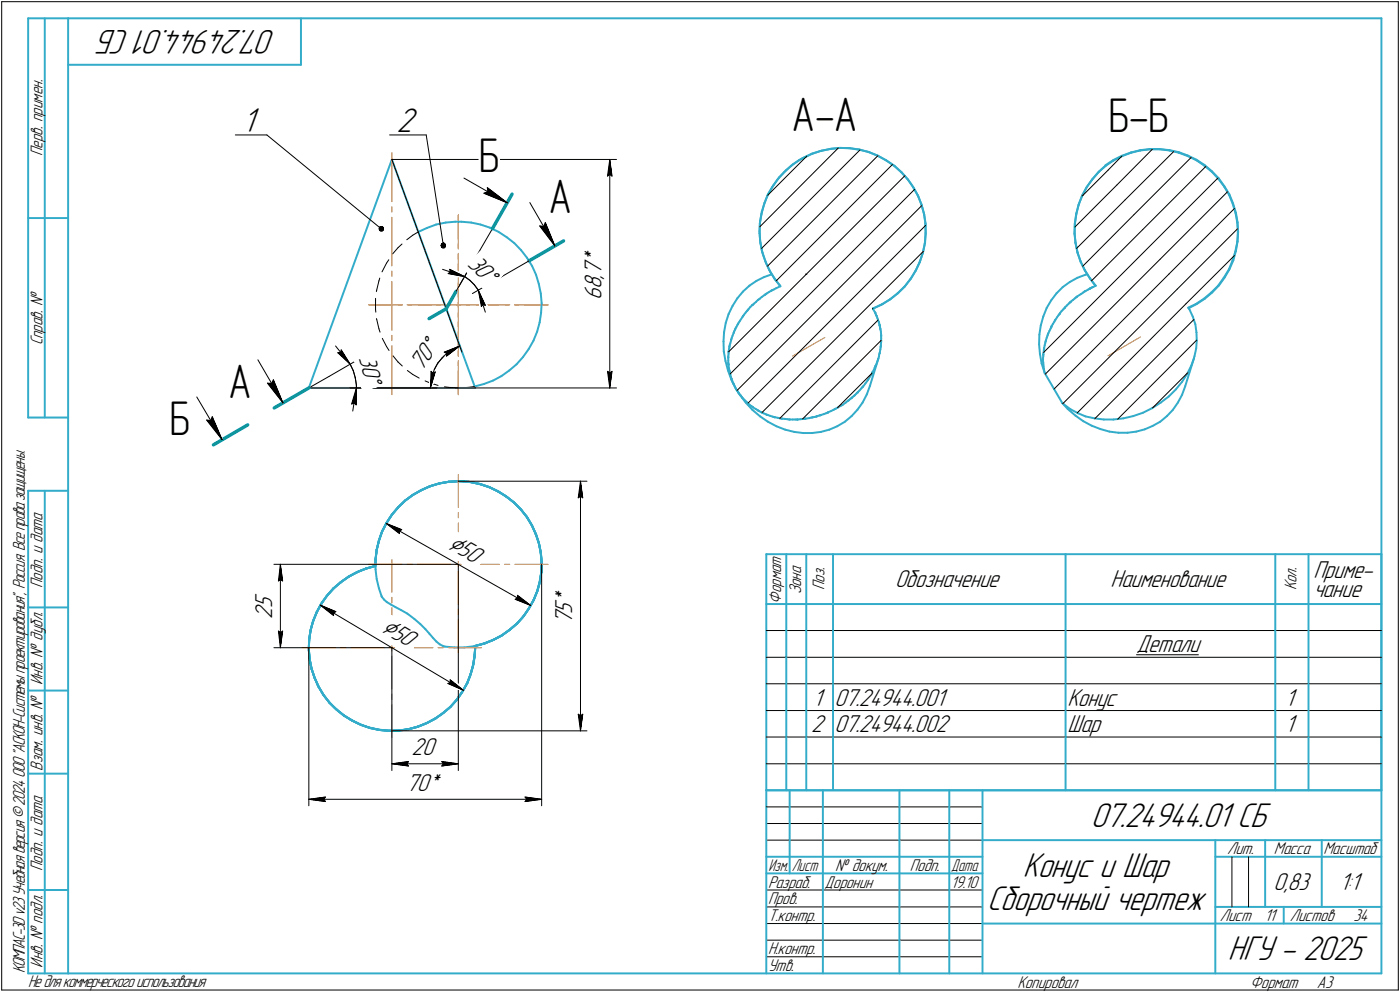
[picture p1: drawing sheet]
<svg xmlns="http://www.w3.org/2000/svg" width="421mm" height="298mm" viewBox="0 0 421 298" stroke-linecap="round" stroke-linejoin="round" font-family="sans-serif">
<defs><g id="words">
<g font-size="14.6">
<text x="238.1" y="39.4">А-А</text>
<text x="333.4" y="39.8">Б-Б</text>
<text x="144" y="51.8">Б</text>
<text x="165" y="64">А</text>
<text x="68.6" y="119.6">А</text>
<text x="50.9" y="130.6">Б</text>
</g>
<g font-size="10.9">
<text x="83" y="9" transform="rotate(-180 83 9)">07.24944.01 СБ</text>
<text x="72.8" y="39.6">1</text>
<text x="119.2" y="39.6">2</text>
<text x="328" y="248.5">07.24944.01 СБ</text>
<text x="307.6" y="263.5">Конус и Шар</text>
<text x="296.9" y="273.5">Сборочный чертеж</text>
<text x="369.3" y="288.5">НГУ - 2025</text>
</g>
<g font-size="8.5">
<text x="134.3" y="164.6" transform="rotate(30 134.3 164.6)">⌀50</text>
<text x="114.4" y="189.6" transform="rotate(31 114.4 189.6)">⌀50</text>
</g>
<g font-size="7.8">
<text x="140.4" y="79.6" transform="rotate(45 140.4 79.6)">30°</text>
<text x="180.9" y="83.7" transform="rotate(-90 180.9 83.7)">,</text>
<text x="180.9" y="82.6" transform="rotate(-90 180.9 82.6)">7</text>
<text x="180.9" y="79.5" transform="rotate(-90 180.9 79.5)">*</text>
<text x="180.9" y="86.9" transform="rotate(-90 180.9 86.9)">8</text>
<text x="180.9" y="90.1" transform="rotate(-90 180.9 90.1)">6</text>
<text x="107.9" y="107.5" transform="rotate(75 107.9 107.5)">30°</text>
<text x="126.8" y="111.6" transform="rotate(-55 126.8 111.6)">70°</text>
<text x="395" y="173.6">Приме-</text>
<text x="269.2" y="176.5">Обозначение</text>
<text x="334" y="176.5">Наименование</text>
<text x="395" y="179.5">чание</text>
<text x="81.8" y="182.8" transform="rotate(-90 81.8 182.8)">5</text>
<text x="172" y="184.4" transform="rotate(-90 172 184.4)">5</text>
<text x="172" y="181.6" transform="rotate(-90 172 181.6)">*</text>
<text x="81.8" y="186" transform="rotate(-90 81.8 186)">2</text>
<text x="172" y="187.6" transform="rotate(-90 172 187.6)">7</text>
<text x="341.8" y="196">Детали</text>
<text x="244.5" y="212">1</text>
<text x="251" y="212">07.24944.001</text>
<text x="321" y="212">Конус</text>
<text x="386.5" y="212">1</text>
<text x="244" y="220">2</text>
<text x="251" y="220">07.24944.002</text>
<text x="321" y="220">Шар</text>
<text x="386.5" y="220">1</text>
<text x="123.8" y="227">20</text>
<text x="122.2" y="237.7">70*</text>
<text x="383" y="267.5">0,83</text>
<text x="402.9" y="267.5">1:1</text>
</g>
<g font-size="5.4">
<text x="12.8" y="46.9" transform="rotate(-90 12.8 46.9)">Перв. примен.</text>
<text x="12.8" y="103.8" transform="rotate(-90 12.8 103.8)">Справ. №</text>
<text x="12.8" y="176.7" transform="rotate(-90 12.8 176.7)">Подп. и дата</text>
<text x="240.9" y="178.7" transform="rotate(-90 240.9 178.7)">Зона</text>
<text x="247.9" y="177.4" transform="rotate(-90 247.9 177.4)">Поз.</text>
<text x="389.9" y="177.4" transform="rotate(-90 389.9 177.4)">Кол.</text>
<text x="234.9" y="181.5" transform="rotate(-90 234.9 181.5)">Формат</text>
<text x="12.8" y="205.8" transform="rotate(-90 12.8 205.8)">Инв. № дубл.</text>
<text x="12.8" y="231.6" transform="rotate(-90 12.8 231.6)">Взам. инв. №</text>
<text x="369.1" y="256.8">Лит.</text>
<text x="383.1" y="256.8">Масса</text>
<text x="398" y="256.8">Масштаб</text>
<text x="12.8" y="261.7" transform="rotate(-90 12.8 261.7)">Подп. и дата</text>
<text x="251.2" y="261.8">№ докум.</text>
<text x="273.6" y="261.8">Подп.</text>
<text x="231" y="266.8">Разраб.</text>
<text x="248" y="266.8">Доронин</text>
<text x="286" y="266.8">19.10</text>
<text x="231" y="271.8">Пров.</text>
<text x="231" y="276.8">Т.контр.</text>
<text x="366.9" y="276.8">Лист</text>
<text x="380.3" y="276.8">11</text>
<text x="387.9" y="276.8">Листов</text>
<text x="407.1" y="276.8">34</text>
<text x="231" y="286.8">Н.контр.</text>
<text x="7.5" y="292.5" transform="rotate(-90 7.5 292.5)">КОМПАС-3Dv23Учебнаяверсия©2024ООО&quot;АСКОН-Системыпроектирования&quot;, Россия. Всеправазащищены.</text>
<text x="12.8" y="290.8" transform="rotate(-90 12.8 290.8)">Инв. № подл.</text>
<text x="231" y="291.8">Утв.</text>
<text x="8.5" y="296.7">Недлякоммерческогоиспользования</text>
<text x="306" y="296.8">Копировал</text>
<text x="376" y="296.8">Формат</text>
<text x="396" y="296.8">A3</text>
</g>
<g font-size="5.3">
<text x="231.1" y="261.8">Изм.</text>
<text x="238.1" y="261.8">Лист</text>
<text x="286.1" y="261.8">Дата</text>
</g>
</g></defs>
<g fill="none" stroke="#33acca" stroke-width=".59">
<path d="M8.5 5.5v120zM8.5 5.5h12zM13.5 5.5v120zM20.5 5.5v287zM20.5 5.5h395zM20.5 19.5h70zM90.5 5.5v14zM415.5 5.5v287zM117.9 47.9l25 68.7zM117.9 47.9l-25 68.7zM230.8 58.8l-1 2.7zM231.1 58.3l-1.1 2.6z"/>
<path d="M232.2 56.2l-1.4 2.6zM232.6 55.7l-1.5 2.6zM233.9 53.8l-1.7 2.4zM234.3 53.3l-1.7 2.4zM235.9 51.7l-2 2.1zM235.9 51.7l2.1-1.9zM236.3 51.2l2.2-1.8zM236.3 51.2l-2 2.1zM238 49.8l2.4-1.7zM238.5 49.4l2.5-1.6zM240.4 48.1l1-.5zM241 47.8l.6-.4z"/>
<path d="M241.4 47.6l2.6-1.3zM241.6 47.4l2.7-1.3zM244 46.3l2.7-.9zM244.3 46.1l2.8-.8zM246.7 45.4l2.9-.6zM247.1 45.3l2.8-.6zM249.6 44.8l2.9-.4zM249.9 44.7l2.9-.3zM252.5 44.4l2.9 .1zM252.8 44.4l2.9 .1zM255.4 44.5l2.8 .5zM255.7 44.5l2.9 .5z"/>
<path d="M258.2 45l2.9 .6zM258.6 45l2.8 .7zM261.1 45.6l2.7 1.1zM261.4 45.7l2.7 1.1zM263.8 46.7l2.6 1.4zM264.1 46.8l2.5 1.5zM266.4 48.1l2.3 1.6zM266.6 48.3l2.5 1.6zM268.7 49.7l2.2 1.9zM269.1 49.9l2.1 1.9zM270.9 51.6l2 2.2zM271.2 51.8l1.9 2.2z"/>
<path d="M272.9 53.8l1.7 2.3zM273.1 54l1.6 2.4zM274.6 56.1l1.4 2.6zM274.7 56.4l1.5 2.6zM276 58.7l1.1 2.7zM276.2 59l1 2.7zM325.4 58.9l-1 2.7zM325.5 58.7l-1.1 2.7zM326.7 56.4l-1.3 2.5zM326.9 56.1l-1.4 2.6zM328.4 54l-1.7 2.4zM328.6 53.8l-1.7 2.3z"/>
<path d="M330.3 51.8l2.2-2zM330.3 51.8l-1.9 2.2zM330.5 51.6l-1.9 2.2zM330.5 51.6l2-1.7zM332.4 49.7l2.5-1.6zM332.5 49.9l2.4-1.6zM334.9 48.3l2.6-1.4zM334.9 48.1l2.5-1.3zM337.4 46.8l2.8-1zM337.5 46.9l2.7-1zM340.2 45.9l2.8-.7zM340.2 45.8l2.8-.7z"/>
<path d="M343 45.2l2.9-.3zM343 45.1l2.9-.3zM345.9 44.9h2.9zM345.9 44.8h2.8zM348.7 44.8l3 .3zM348.8 44.9l2.9 .3zM351.7 45.2l2.8 .7zM351.7 45.1l2.8 .6zM354.5 45.9l2.7 1zM354.5 45.7l2.7 1zM357.2 46.9l2.6 1.3zM357.2 46.7l2.6 1.3z"/>
<path d="M359.8 48.2l2.4 1.6zM359.8 48l2.5 1.6zM362.2 49.8l2.3 1.8zM362.3 49.6l2.2 1.9zM364.5 51.6l1.9 2.2zM364.5 51.5l2 2.1zM366.4 53.8l1.8 2.3zM366.5 53.6l1.7 2.4zM368.2 56.1l1.5 2.5zM368.2 56l1.5 2.4zM369.7 58.6l1.1 2.7zM369.7 58.4l1.1 2.7z"/>
<path d="M8.5 65.5h12zM125.8 69.7l2.6-1.2zM128.4 68.5l2.7-1zM131.1 67.5l2.9-.6zM134 66.9l2.9-.3zM136.9 66.6h.9zM137.8 66.6h1zM138.8 66.6l2.9 .3zM141.7 66.9l2.8 .6zM144.5 67.5l2.8 .9zM147.3 68.4l2.6 1.3zM149.9 69.7l2.5 1.6z"/>
<path d="M152.4 71.3l2.3 1.8zM154.7 73.1l2 2.1zM156.7 75.2l1.8 2.3zM158.5 77.5l1.5 2.4zM160 79.9l1.2 2.6zM228.4 70.1l.3 2.9zM228.4 69.4l.2 3zM228.5 67.1l-.1 3zM228.6 66.5l-.2 2.9zM228.6 72.4l.5 2.8zM228.7 73l.6 2.9zM229 64.3l-.5 2.8z"/>
<path d="M229.1 63.7l-.5 2.8zM229.1 75.2l.3 1.2zM229.3 75.9l.9 2.7zM229.4 76.4l1 2.7zM229.8 61.5l-.8 2.8zM230 60.9l-.9 2.8zM230.2 78.6l1.2 2.6zM230.4 79.1l1.2 2.6zM276.6 78.8l-1.3 2.6zM276.7 78.5l-1.2 2.6zM277.1 61.4l.8 2.8zM277.2 61.7l.8 2.8z"/>
<path d="M277.5 76l-.9 2.8zM277.6 75.7l-.9 2.8zM277.9 64.2l.4 2.9zM278 64.5l.4 2.9zM278.1 73.2l-.6 2.8zM278.2 72.9l-.6 2.8zM278.3 67.1l.1 2.8zM278.4 69.9l-.2 3zM278.4 70.3l-.3 2.9zM278.4 67.4v2.9zM323.2 70l.2 2.9zM323.2 70.3l.3 2.9z"/>
<path d="M323.3 67.1l-.1 2.9zM323.3 67.4l-.1 2.9zM323.4 72.9l.6 2.9zM323.5 73.2l.6 2.8zM323.7 64.2l-.4 2.9zM323.7 64.5l-.4 2.9zM324 75.8l1 2.7zM324.1 76l.9 2.7zM324.4 61.6l-.7 2.9zM324.4 61.4l-.7 2.8zM325 78.5l1.2 2.6zM325 78.7l1.3 2.7z"/>
<path d="M370.7 78.3l-1.1 2.7zM370.8 61.3l.8 2.8zM370.8 61.1l.9 2.8zM370.9 78.2l-1.2 2.7zM371.5 75.6l-.8 2.7zM371.6 64.1l.5 2.8zM371.7 63.9l.5 2.9zM371.7 75.4l-.8 2.8zM372.1 66.9l.2 2.9zM372.1 72.7l-.6 2.9zM372.2 66.8l.2 2.9zM372.2 72.6l-.5 2.8z"/>
<path d="M372.3 69.8l-.2 2.9zM372.4 69.7l-.2 2.9zM134.9 91.6l-.7 1.2zM161.2 82.5l.9 2.8zM161.5 99.7l-1.1 2.7zM162.1 85.3l.5 2.9zM162.3 96.9l-.8 2.8zM162.6 88.2l.3 2.9zM162.7 94l-.4 2.9zM162.9 91.1l-.2 2.9zM217.8 99.8l-.2 2.8zM218.3 97l-.5 2.8z"/>
<path d="M219.1 94.4l-.8 2.6zM220.3 91.9l-1.2 2.5zM220.6 100.1h.1M220.7 99.8l-.1 .2zM220.8 99.6l-.1 .2zM221.1 99.1l-.3 .5zM221.1 99.1h.1M221.1 99h.1M221.2 98.6l-.1 .3zM221.5 98.2l-.3 .4zM221.7 89.7l-1.4 2.2zM221.8 97.5l-.3 .7z"/>
<path d="M221.8 97.5h.1M222 97.3l-.1 .2zM222.2 96.9l-.2 .4zM222.6 96.4l-.4 .5zM223.4 95.2l-.8 1.2zM223.4 95.2h.1M223.4 87.6l-1.7 2.1zM223.4 87.6l2-1.7zM223.5 94.9l-.1 .2zM223.8 94.6l-.3 .3zM224.3 93.9l-.5 .7zM224.7 93.4l-.4 .5z"/>
<path d="M224.7 93.4h.1M224.8 93.3l.2-.2zM225.1 92.9l-.1 .2zM225.4 85.9l2.1-1.5zM225.6 92.3l-.5 .6zM225.6 92.3l.6-.6zM226.2 91.7h.1M226.3 91.7h.1M226.3 91.6l.2-.1zM226.5 91.5l.2-.2zM226.7 91.3l.6-.5zM227.3 90.8l.6-.6z"/>
<path d="M227.5 84.4l2.4-1.2zM227.9 90.2h.1M228 90.1l.2-.1zM228.2 90l.3-.3zM228.5 89.7l.6-.5zM229.1 89.2l.9-.6zM229.9 83.2l2.2-.7zM230 88.6h.1M230 88.6l.2-.1zM230.2 88.5l.3-.3zM230.5 88.2l.7-.4zM231.2 87.8l.7-.4z"/>
<path d="M231.4 81.2l1.5 2.5zM231.6 81.7l1.7 2.5zM231.9 87.4h.1M232 87.4h.1M232.1 87.3l.1-.1zM232.2 87.2l.5-.2zM232.7 87l.7-.4zM232.9 83.7l1.8 2.3zM233.3 84.2l1.2 1.6zM233.4 86.6l1.3-.6zM234.6 85.9h.1M234.5 85.9h.1"/>
<path d="M234.7 86h.1M262.6 92.7v.3zM262.6 92.7l.2-.1zM262.6 92.7l2.6-1.2zM262.6 93l.5 .9zM262.8 92.6l2.6-1.2zM263.1 93.9h.1M263.2 93.9h.1M263.2 94l.1 .1zM263.3 94.1l.1 .4zM263.4 94.5l.2 .3zM263.6 94.8h.1"/>
<path d="M263.7 94.9h.1M263.7 95v.2zM263.7 95.2l.2 .5zM263.9 95.7l.3 1zM264.2 96.7h.1M264.3 96.8v.1zM264.3 96.9l.1 .2zM264.4 97.1l.1 .5zM264.5 97.6h.1M264.5 97.7h.1M264.6 97.7h.1M264.6 97.8v.2z"/>
<path d="M264.6 98l.1 .3zM264.7 98.3l.1 .4zM264.8 98.7h.1M264.8 98.8h.1M264.8 98.9v.2zM264.8 99.1l.1 .6zM264.9 99.7l.1 1zM265.2 91.5l2.4-1.5zM265.4 91.4l2.5-1.6zM267.6 90l2.3-1.8zM267.9 89.8l2.3-1.8zM269.9 88.2l2.1-2z"/>
<path d="M272.2 85.9l-2 2.1zM273.8 83.9l-1.8 2.3zM274 83.7l-1.8 2.2zM275.3 81.4l-1.5 2.5zM275.5 81.1l-1.5 2.6zM313 97.8l-.4 2.8zM313.8 95.1l-.8 2.7zM314.8 92.5l-1 2.6zM315.6 99.4l-.3 .8zM316 98.7l-.4 .7zM316.1 98.4l-.1 .3zM316.1 90.3l-1.3 2.2z"/>
<path d="M316.2 98h.1M316.2 98.1h.1M316.2 98.2l-.1 .2zM316.7 97.4l-.5 .6zM317.1 96.7l-.4 .7zM317.2 96.4l-.1 .3zM317.3 96.2l-.1 .2zM317.4 96.1h.1M317.8 88.1l-1.7 2.2zM317.8 88.1l1.8-1.8zM317.9 95.3l-.5 .8zM318.3 94.7l-.4 .6z"/>
<path d="M318.6 94.4l-.3 .3zM318.8 94.2h.1M318.7 94.3h.1M318.8 94.1h.1M319.3 93.5l.5-.5zM319.3 93.5l-.5 .6zM319.6 86.3l2.1-1.5zM320.1 92.6l-.3 .4zM320.3 92.5h.1M320.2 92.5l-.1 .1zM320.3 92.4h.1M320.9 91.8l-.6 .6z"/>
<path d="M321.5 91.2l-.6 .6zM321.7 90.9l.2-.1zM321.7 90.9l-.2 .3zM321.7 84.8l2.3-1.3zM322 90.7l.7-.5zM322 90.7h.1M322 90.8h.1M322.7 90.2l.6-.5zM323.3 89.7l.3-.3zM323.8 89.2h.1M323.8 89.2l-.2 .2zM323.8 89.2l1.4-.9z"/>
<path d="M324 83.5l2.5-1zM325.2 88.3l.6-.4zM325.8 87.9l.3-.3zM326.1 87.6l.2-.1zM326.2 81.1l1.5 2.5zM326.4 87.5h.1M326.3 81.4l1.6 2.4zM326.5 87.5h.1M326.5 87.5l.7-.5zM326.5 82.5h.5zM327.2 87l.5-.2zM327.7 86.8l.1-.1z"/>
<path d="M327.7 83.6l1.8 2.3zM327.9 86.7h.1M328 86.6h.1M327.9 86.6h.1M327.9 83.8l1.4 1.9zM328 86.6l.3-.2zM328.3 86.4h.2zM328.5 86.4l.2-.1zM328.8 86.3h.1M328.8 86.3l.7-.4zM329.4 85.8h.1M329.4 85.9h.1"/>
<path d="M329.5 85.9h.1M357.4 92.5l.3 .5zM357.4 92.5l2.3-1.1zM357.5 92.6l2.4-1.2zM357.7 93l1 2.2zM358.7 95.2l.8 2.3zM359.5 97.5l.3 2.4zM359.7 91.4l2.4-1.7zM359.8 99.9l.1 2.5zM359.9 91.4l2.5-1.7zM362.1 89.7l2.2-1.8zM362.4 89.7l2.2-1.8z"/>
<path d="M366.4 85.9l-2.1 2zM366.6 85.8l-2 2.1zM368 83.5l-1.6 2.4zM368.3 83.4l-1.7 2.4zM369.6 81l-1.6 2.5zM369.7 80.9l-1.4 2.5zM92.9 116.6h50zM142.7 116.2l2.8-.8zM145.5 115.4l2.8-1zM148.3 114.4l2.5-1.4zM150.8 113l2.4-1.7zM153.2 111.3l2.2-1.8z"/>
<path d="M157.3 107.3l-1.9 2.2zM159 104.9l-1.7 2.4zM160.4 102.4l-1.4 2.5zM217.6 102.6l.1 3zM217.7 105.6l.5 2.9zM218.2 108.5l.7 2.8zM218.9 111.3l1.1 2.8zM219.1 109.4h.1M219 109v.3zM219 108.3v.7zM219 107.5v.8zM219 107.5h.1"/>
<path d="M219 107.3v.1zM219 107v.3zM219.1 109.6l.1 1zM219.1 109.6h.1M219.1 109.5h.1M219.1 106.3l-.1 .7zM219.1 105.8v.5zM219.1 105.8h.1M219.1 105.7h.1M219.2 110.6l.1 .5zM219.2 105.3l-.1 .4zM219.3 111.1l.1 .2z"/>
<path d="M219.3 104.8l-.1 .5zM219.4 111.6l.1 .2zM219.4 111.6h.1M219.4 111.5h.1M219.4 111.4h.1M219.4 104.3l-.1 .5zM219.4 104.3h.1M219.4 104.1v.1zM219.5 111.8v.4zM219.5 103.7l-.1 .4zM219.6 112.4h.1M219.5 112.2v.2z"/>
<path d="M219.6 112.5l.1 .5zM219.6 112.5h.1M219.6 103.2l-.1 .5zM219.7 113l.2 .5zM219.9 113.5l.1 .2zM219.9 102.3l-.3 .9zM219.9 102.3h.1M219.9 102.2h.1M220 113.9h.1M220 113.8h.1M220 101.9l-.1 .2zM220 114.1l1.3 2.7z"/>
<path d="M220 113.9l.2 .6zM220 101.6v.3zM220.2 114.5l.2 .5zM220.3 100.9l-.3 .7zM220.4 115l.2 .1zM220.6 115.4h.1M220.6 115.1v.2zM220.6 115.4l.7 1.4zM220.6 100.1l-.3 .8zM221.3 116.8l.4 .5zM221.3 116.8l1.2 1.8zM221.7 117.3l.2 .4z"/>
<path d="M221.9 117.7l.1 .2zM222.1 117.9h.1M222.1 118l.2 .4zM222.1 118h.1M222.3 118.4l.2 .2zM222.6 118.7h.1M222.5 118.6l1.8 2.4zM222.7 118.8h.1M222.8 118.9h.1M222.8 118.9l.3 .4zM223.1 119.3l.1 .2zM223.3 119.5h.1"/>
<path d="M223.4 119.6h.1M223.4 119.6l.5 .5zM255.6 120l.3-.3zM255.6 120l-.3 .3zM255.9 119.7l.2-.1zM256.2 119.5h.1M256.2 119.5l.3-.3zM256.5 119.2l.4-.2zM257 118.9h.1M257.1 118.7h.1M257 118.8h.1M257.6 118.3l-.5 .4z"/>
<path d="M257.8 118l-.2 .3zM258 117.9h.1M257.9 117.9h.1M258 117.9l.5-.6zM259 116.8l-.5 .5zM259.3 116.4l-.3 .4zM259.4 116.2l-.1 .2zM259.6 116.2h.1M259.5 116.2h.1M260.3 115.2l-.7 1zM260.7 118.5l-1.3 2.5zM260.8 114.6l-.5 .6z"/>
<path d="M261 114.2l-.2 .4zM261.1 114l-.1 .2zM261.2 113.9l-.1 .1zM261.6 116l-.9 2.5zM261.7 113.1l-.5 .8zM262.1 112.5l-.4 .6zM262.3 112.2l-.2 .3zM262.4 111.8h.1M262.4 111.9h.1M262.4 112l-.1 .2zM262.8 111.2l-.4 .6zM263.1 110.5l-.3 .7z"/>
<path d="M263.2 110.2l-.1 .3zM263.4 109.9h.1M263.3 109.9h.1M263.3 110l-.1 .2zM264.2 107.8l-.8 2.1zM264.2 107.8l-2.6 8.2zM264.3 107.2l-.1 .6zM264.4 106.6l-.1 .6zM264.5 106.3l-.1 .3zM264.6 106h.1M264.6 106.1l-.1 .2zM264.8 105.1l-.2 .9z"/>
<path d="M264.8 104.1v.4zM264.8 104.5v.6zM264.9 103.4v.5zM264.9 103.9h.1M264.9 104l-.1 .1zM265 100.7h.1M265 100.8h.1M265 100.9v.4zM265 101.3v.6zM265 101.9v.5zM265 102.4h.1M265 102.5v.3z"/>
<path d="M265 102.8l-.1 .6zM312.5 103.5l.3 2.8zM312.6 100.6l-.1 2.9zM312.8 106.3l.5 2.9zM313.3 109.2l.9 2.9zM313.7 107.6v.4zM313.7 108h.1M313.7 108.1v.2zM313.7 108.3v.2zM313.7 108.5l.1 .6zM313.8 106.4h.1M313.8 106.5h.1"/>
<path d="M313.8 106.6h.1M313.8 106.7v.3zM313.8 107l-.1 .6zM313.8 109.1v.5zM313.8 109.6h.1M313.8 109.7v.2zM313.8 109.9l.1 .3zM313.9 105.9l-.1 .5zM313.9 110.2v.7zM313.9 104.9v.3zM313.9 105.2v.7zM313.9 110.9l.3 1.2z"/>
<path d="M314 104.6h.1M314 104.7l-.1 .2zM314.2 112.1l5.2 9zM314.2 103.7l-.2 .9zM314.4 103l-.2 .7zM314.5 102.6l-.1 .4zM314.5 102.4h.1M314.5 102.4v.2zM314.8 101.5l-.3 .9zM315 100.8l-.2 .7zM315.1 100.5l-.1 .3zM315.2 100.2l-.1 .3z"/>
<path d="M315.3 100.2h.1M353.7 117l-2.2 2.1zM355.5 114.7l-1.8 2.3zM355.5 118.6l-1.3 2.4zM356.4 116.1l-.9 2.5zM357 112.4l-1.5 2.3zM358.3 109.8l-1.3 2.6zM359.1 107.7l-.8 2.1zM359.1 107.7l-2.7 8.4zM359.2 107l-.1 .7zM359.7 104.7l-.5 2.3zM359.9 102.4l-.2 2.3z"/>
<path d="M8.5 125.5h12zM223.9 120.1l.5 .5zM224.3 121l2 2.2zM224.4 120.6l.2 .3zM224.7 121h.1M224.8 121.1h.1M224.8 121.1l.6 .5zM225.4 121.6l.5 .4zM225.9 122l.2 .2zM226.1 122.2l.2 .1zM226.4 122.3h.1M226.3 123.2l2.3 1.9z"/>
<path d="M226.5 122.4h.1M226.5 122.4l.8 .5zM227.3 122.9l.5 .3zM227.8 123.2l.2 .2zM228.1 123.4h.1M228.2 123.4h.1M228.3 123.5h.1M228.3 123.5l.5 .3zM228.6 125.1l2.4 1.6zM228.8 123.8l.1 .1zM229 124h.1M229.1 124h.1"/>
<path d="M229.1 124l.5 .2zM229.6 124.2l.7 .3zM230.3 124.5l.2 .1zM230.5 124.6h.2zM230.8 124.7h.1M230.9 124.7h.1M230.9 124.7l.7 .3zM231 126.7l2.5 1.4zM231.6 125l.8 .2zM232.4 125.2l.3 .1zM232.7 125.3l.2 .1zM233 125.4h.1"/>
<path d="M233.1 125.4h.1M233.1 125.4l.8 .2zM233.5 128.1l2.6 1zM233.9 125.6l.7 .1zM234.6 125.7l.4 .1zM235 125.8h.2zM235.3 125.8h.1M235.3 125.8l.8 .1zM236.1 125.9l.8 .1zM236.1 129.1l2.7 .7zM236.9 126l.4 .1zM237.3 126.1h.2z"/>
<path d="M237.6 126.1h.1M237.6 126.1h.8zM238.4 126.1h.8zM238.8 129.8l2.8 .3zM239.2 126.1h.4zM239.6 126.1h.2zM239.9 126.1h.1M239.9 126.1l.8-.1zM240.7 126l.8-.1zM241.5 125.9h.4zM241.6 130.1h2.7zM241.9 125.9l.2-.1z"/>
<path d="M242.1 125.8h.1M242.2 125.8h.1M242.3 125.8h.1M242.3 125.8l1.1-.2zM243.4 125.6l.6-.1zM244 125.5h.3zM244.3 125.5l.1-.1zM244.3 130.1l2.6-.3zM244.5 125.4h.1M244.5 125.4l.4-.1zM244.9 125.3l.5-.1zM245.4 125.2l.1-.1z"/>
<path d="M245.6 125.1h.1M245.7 125.1h.1M245.8 125.1l.6-.2zM245.8 125.1h.1M246.4 124.9l.2-.1zM246.6 124.8h.2zM246.9 124.7l.8-.2zM246.9 124.7h.1M246.9 129.8l2.5-.7zM247.7 124.5l.7-.3zM248.4 124.2l.4-.2zM248.8 124h.2z"/>
<path d="M249.1 124h.1M249.1 123.9l.8-.4zM249.1 123.9h.1M249.4 129.1l2.4-1zM249.9 123.5l.7-.3zM250.6 123.2l.4-.2zM251 123l.1-.1zM251.3 122.9h.1M251.2 122.9h.1M251.3 122.9l.8-.5zM251.8 128.1l2.3-1.4zM252.1 122.4l.6-.4z"/>
<path d="M252.7 122l.4-.2zM253.1 121.8h.1zM253.4 121.7h.1M253.3 121.7h.1M253.4 121.7l.9-.7zM254.1 126.7l2-1.6zM254.3 121l.5-.4zM254.8 120.6l.3-.2zM255.3 120.3h.1M255.2 120.3h.1M257.9 123.1l-1.8 2zM259.4 121l-1.5 2.1z"/>
<path d="M319.4 121.1l.6 .5zM319.4 121.1l1.7 1.8zM320 121.6l2 1.4zM321.1 122.9l2.3 2zM322 123l2.3 1.2zM323.4 124.9l2.4 1.7zM324.3 124.2l2.2 .9zM325.8 126.6l2.5 1.3zM326.5 125.1l2.7 .6zM328.3 127.9l2.7 1zM329.2 125.7l2.8 .4zM331 128.9l2.7 .8z"/>
<path d="M332 126.1h2.9zM333.7 129.7l2.7 .3zM334.9 126.1l2.9-.4zM336.4 130h2.7zM337.8 125.7l3-.6zM339.1 130l2.6-.3zM340.8 125.1l2.9-1.1zM341.7 129.7l2.6-.7zM343.7 124l2.8-1.3zM344.3 129l2.3-1zM346.5 122.7l2.6-1.7zM346.6 128l2.3-1.3z"/>
<path d="M348.9 126.7l2-1.6zM349.1 121l2.4-1.9zM352.7 123.2l-1.8 1.9zM354.2 121l-1.5 2.2zM8.5 147.5v145zM8.5 147.5h12zM13.5 147.5v145zM114.9 159.8l-.9 2.7zM116.2 157.1l-1.3 2.7zM117.9 154.7l-1.7 2.4zM119.7 152.5l2.1-2zM119.7 152.5l-1.8 2.2z"/>
<path d="M121.8 150.5l2.3-1.7zM124.1 148.8l2.6-1.5zM126.7 147.3l2.6-1.2zM129.3 146.1l2.8-.8zM132.1 145.3l2.9-.5zM135 144.8l2.8-.2zM137.8 144.6h.8zM137.8 144.6h1.2zM138.6 144.6l3 .3zM139 144.6l2.9 .3zM141.6 144.9l2.8 .6zM141.9 144.9l2.9 .7z"/>
<path d="M144.4 145.5l2.8 .9zM144.8 145.6l2.7 1zM147.2 146.4l2.6 1.3zM147.5 146.6l2.6 1.2zM149.8 147.7l2.4 1.5zM150.1 147.8l2.5 1.6zM152.2 149.2l2.3 1.8zM152.6 149.4l2.3 1.8zM154.5 151l2 2zM154.9 151.2l2 2.1zM156.5 153l1.9 2.3zM156.9 153.3l1.7 2.3z"/>
<path d="M158.4 155.3l1.5 2.5zM158.6 155.6l1.5 2.6zM159.9 157.8l1.2 2.6zM160.1 158.2l1.2 2.6zM98.3 179.1l-1.7 2.3zM98.7 178.6l-1.7 2.2zM100.2 176.9l2.2-1.9zM100.2 176.9l-1.9 2.2zM100.8 176.4l-2.1 2.2zM100.8 176.4l2.2-1.8zM102.4 175l2.4-1.7zM103 174.6l2.4-1.6z"/>
<path d="M104.8 173.3l2.6-1.3zM105.4 173l2.6-1.4zM107.4 172l2.7-1.1zM108 171.6l2.7-.9zM110.1 170.9l2.8-.8zM110.7 170.7l2.2-.6zM112.9 168.1v2zM112.9 168.1v3zM112.9 171.1l.4 2.9zM113.3 165.3l-.4 2.8zM113.3 174l.7 2.8zM114 162.5l-.7 2.8z"/>
<path d="M114 176.8l.7 2.3zM114.7 179.1l.1 .2zM114.8 179.3l.7 .9zM161.1 160.4l1 2.8zM161.3 160.8l.8 2.8zM161.5 178l-1.1 2.6zM161.6 177.5l-1.1 2.8zM162.1 163.2l.5 2.8zM162.1 163.6l.5 2.9zM162.2 175.1l-.7 2.9zM162.4 174.8l-.8 2.7zM162.6 166l.3 2.9z"/>
<path d="M162.6 166.5l.3 2.8zM162.7 172.3l-.5 2.8zM162.8 171.9l-.4 2.9zM162.9 168.9l-.1 3zM162.9 169.3l-.2 3zM230.5 166.5v71zM230.5 166.5h185zM236.5 166.5v15zM242.5 166.5v15zM250.5 166.5v15zM320.5 166.5v15zM383.5 166.5v15z"/>
<path d="M393.5 166.5v15zM415.5 166.5v71zM8.5 182.5h12zM92.9 195.3l.2 2.9zM92.9 194.6l.1 2.9zM93 192.4l-.1 2.9zM93 197.5l.6 2.8zM93 191.7l-.1 2.9zM93.1 198.2l.6 2.9zM93.4 189.5l-.4 2.9zM93.6 188.8l-.6 2.9zM94.1 186.7l-.7 2.8z"/>
<path d="M94.4 186l-.8 2.8zM95.2 184l-1.1 2.7zM95.6 183.4l-1.2 2.6zM96.6 181.4l-1.4 2.6zM97 180.8l-1.4 2.6zM115.5 180.2l.8 .7zM116.3 180.9l1.3 .8zM117.6 181.7l1.4 .8zM119 182.5l1.6 .8zM120.6 183.3l1.9 1.1zM122.5 184.4l2.1 1.6zM124.6 186l1.8 1.5z"/>
<path d="M126.4 187.5l1.5 1.6zM127.9 189.1l1.2 1.3zM129.1 190.4l1.1 1.3zM130.2 191.7l1 1.1zM131.2 192.8l1 .8zM132.2 193.6l1.1 .5zM133.3 194.1l.5 .2zM133.8 194.3l2.9 .3zM136.7 194.6h2.9zM139.6 194.6l2.9-.4zM142.3 199.7l-.7 2.8zM142.5 194.2l2.8-.7z"/>
<path d="M142.7 196.8l-.4 2.9zM142.7 197.5l-.5 2.9zM142.8 194.1l2.9-.7zM142.8 194.1l.1 .5zM142.9 194.6l-.2 2.2zM142.9 194.6l-.2 2.9zM145.3 193.5l2.7-1.1zM145.7 193.4l2.7-1.1zM148 192.4l2.6-1.2zM148.4 192.3l2.6-1.4zM150.6 191.2l2.4-1.7zM151 190.9l2.3-1.7z"/>
<path d="M153 189.5l2.2-1.9zM153.3 189.2l2.2-1.8zM157.2 185.5l-2 2.1zM157.5 185.2l-2 2.2zM158.9 183.1l-1.7 2.4zM159.1 182.8l-1.6 2.4zM160.4 180.6l-1.5 2.5zM160.5 180.3l-1.4 2.5zM230.5 181.5h185zM236.5 181.5v8zM236.5 189.5v8zM236.5 197.5v8z"/>
<path d="M242.5 181.5v8zM242.5 189.5v8zM242.5 197.5v8zM250.5 181.5v8zM250.5 189.5v8zM250.5 197.5v8zM320.5 181.5v8zM320.5 189.5v8zM320.5 197.5v8zM383.5 181.5v8zM383.5 189.5v8zM383.5 197.5v8z"/>
<path d="M393.5 181.5v8zM393.5 189.5v8zM393.5 197.5v8zM8.5 207.5h12zM93.6 200.3l.8 2.8zM93.7 201.1l1 2.7zM94.4 203.1l1.1 2.7zM94.7 203.8l1.1 2.6zM95.5 205.8l1.4 2.6zM95.8 206.4l1.6 2.6zM96.9 208.4l1.8 2.3zM97.4 209l1.7 2.2z"/>
<path d="M98.7 210.7l2 2.1zM99.1 211.2l2.2 2.1zM100.7 212.8l2.3 1.8zM101.3 213.3l2.2 1.8zM103 214.6l2.3 1.6zM103.5 215.1l2.5 1.5zM105.3 216.2l2.6 1.4zM106 216.6l2.6 1.2zM107.9 217.6l2.8 .9zM108.6 217.8l2.7 1zM110.7 218.5l2.8 .7zM111.3 218.8l2.9 .6z"/>
<path d="M113.5 219.2l2.9 .3zM114.2 219.4l2.9 .2zM116.4 219.5h2.9zM117.1 219.6l3-.1zM119.3 219.5l2.9-.2zM120.1 219.5l2.8-.4zM122.2 219.3l2.9-.7zM122.9 219.1l2.8-.7zM125.1 218.6l2.7-1zM125.7 218.4l2.7-1.1zM127.8 217.6l2.6-1.4zM128.4 217.3l2.6-1.4z"/>
<path d="M130.4 216.2l2.4-1.5zM131 215.9l2.3-1.7zM132.8 214.7l2.2-1.8zM133.3 214.2l2.3-1.9zM137 210.7l-2 2.2zM137.5 210.1l-1.9 2.2zM138.8 208.4l-1.8 2.3zM139.1 207.8l-1.6 2.3zM140.2 205.8l-1.4 2.6zM140.5 205.2l-1.4 2.6zM141.4 203.2l-1.2 2.6zM141.6 202.5l-1.1 2.7z"/>
<path d="M142.2 200.4l-.8 2.8zM236.5 205.5v8zM236.5 213.5v8zM242.5 205.5v8zM242.5 213.5v8zM250.5 205.5v8zM250.5 213.5v8zM320.5 205.5v8zM320.5 213.5v8zM383.5 205.5v8zM383.5 213.5v8zM393.5 205.5v8z"/>
<path d="M393.5 213.5v8zM8.5 232.5h12zM230.5 237.5h185zM230.5 237.5v55zM236.5 221.5v8zM236.5 229.5v8zM237.5 237.5v25zM242.5 221.5v8zM242.5 229.5v8zM247.5 237.5v55zM250.5 221.5v8zM250.5 229.5v8z"/>
<path d="M270.5 237.5v55zM285.5 237.5v55zM295.5 237.5v55zM320.5 221.5v8zM320.5 229.5v8zM383.5 221.5v8zM383.5 229.5v8zM393.5 221.5v8zM393.5 229.5v8zM230.5 257.5h65zM295.5 252.5h120zM365.5 252.5v40z"/>
<path d="M365.5 257.5h15zM380.5 252.5v20zM380.5 257.5h35zM397.5 252.5v20zM8.5 267.5h12zM230.5 262.5h65zM295.5 277.5h70zM365.5 277.5h50zM365.5 272.5h50zM386.1 272.5v5zM8.5 292.5h12zM20.5 292.5h395z"/>
</g>
<g fill="none" stroke="#000" stroke-width=".3">
<path d="M.5 .5v297zM.5 .5h420zM420.5 .5v297zM70.8 40.6h9.5zM80.3 40.6l34.3 28.1zM117.2 40.6h11zM117.9 47.9l21 57.9zM117.9 47.9h67.5zM128.2 40.6l5.1 33.2zM139.5 53.5l13.1 7.5zM145.5 58.1l7.1 2.9zM145.5 58.1l1.2-.5z"/>
<path d="M146.6 56.4l.1 1.2zM146.6 56.4l6 4.6zM182.7 52.9l.7-.5zM183.4 47.9l.7 5zM183.4 52.4l.7 .5zM183.4 47.9l-.7 5zM183.4 47.9v68.7zM230.9 58.7l11.8-11.8zM252.1 44.4l-23.6 23.8zM264 46.8l-33.2 33.2zM275.1 56.9l-55.6 55.5zM325.5 58.9l7.7-7.8z"/>
<path d="M337.4 46.9l-4.2 4.2zM346.5 44.9l-10.6 10.7zM116.2 79.1l-1.3 2.6zM116.9 78.1l-.7 1zM119.7 74.4l-1.7 2zM119.7 74.4l1.2-1.1zM122.3 72.1l1.8-1.4zM124.1 70.7l1.7-1zM148.1 68.7l-10.3 17.7zM159.3 60.9l7.6 13zM162.3 67.9l4.6 6zM162.3 67.9l1.2 .2z"/>
<path d="M164 66.9l-.5 1.2zM164 66.9l2.9 7zM229 74.7l29.7-29.7zM323.3 68.2l12.6-12.6zM323.8 74.7l14.6-14.7zM338.4 60l14.6-14.4zM341 64.5l17.2-17.2zM341 64.5l-15.4 15.5zM343.7 69l-15.4 15.4zM343.7 69l18.9-19zM346.3 73.5l20-20zM348.9 77.9l20.2-20.2z"/>
<path d="M112.9 93l.1 .8zM112.9 90.2v2.8zM112.9 89.7v.5zM113.2 95.8l.1 .1zM113.3 95.9l.7 2.9zM113.3 87.2l-.1 .4zM114 98.8l.3 1zM114 84.4l-.7 2.8zM114.2 83.6l-.2 .8zM133.1 80.9l6.7 2.2zM134.8 82.2l.7-.5zM134.8 82.2l5 .9z"/>
<path d="M135.2 80.9l4.6 2.2zM135.2 80.9l.3 .8zM139.8 83.1l1.5 1.1zM140.7 81.4l-3.5 6.1zM141.3 84.2l1.4 1.4zM142.1 88.2l17-9.8zM142.7 85.6l1.1 1.6zM143.8 87.2l1 4.9zM143.8 87.2l2.2 4.6zM143.8 87.2l2.2 6.6zM145.2 91.4l-.4 .7zM145.2 91.4l.8 .4z"/>
<path d="M233.4 84.4l35-35zM242.2 82.4l.5 .1zM262.4 92.8h.1M262.4 92.8l.2-.1zM262.5 92.8h.1M262.5 92.7h.1M351.5 82.4l19.8-19.7zM354.1 86.9l18.1-18.2zM356.7 91.3l14.6-14.5zM356.7 91.3l-32.8 32.8zM59.2 119.3l7.6 12.9zM77.6 108.1l7.5 13z"/>
<path d="M80.4 115.1l4.7 6zM80.4 115.1l1.3 .1zM82.2 114.1l-.5 1.1zM82.2 114.1l2.9 7zM92.9 116.6l6.1-3.5zM92.9 116.6h38.5zM99 113.1l8-4.6zM100.9 104l4.4 5.5zM101.6 106l.8-.1zM101.6 106l3.7 3.5zM102.6 105.2l2.7 4.3zM102.6 105.2l-.2 .7z"/>
<path d="M105.2 116.6h37.7zM105.3 109.5l1 1.9zM106.3 111.4l.5 2.1zM106.8 113.5l.4 2.2zM107.2 115.7v.9zM107.2 116.6l-1.5 4.8zM107.2 116.6l-.1 5.1zM107.2 116.6l-1.1 6.9zM115 101.7l1.2 2.4zM116.2 104.1l.8 1.2zM118.2 106.9l1.5 1.9zM119.7 108.8l1.3 1.2z"/>
<path d="M122.5 111.3l1.6 1.2zM124.1 112.5l2 1.1zM127.8 114.5l1.5 .6zM129.3 115.1l2.4 .7zM129.5 115.1v1.5zM129.6 111.6l-.1 5zM129.6 111.6l.6 .6zM129.9 113l-.4 2.1zM130.2 112.2l.7-.4zM130.6 111l-.7 2zM130.9 111.8l-1.4 4.8zM131.7 109.1l-1.1 1.9z"/>
<path d="M133 107.5l-1.3 1.6zM133.6 105.8l.8 .4zM133.6 105.8l4.7-1.8zM133.7 116.2l1.3 .2zM134.3 107l4-3zM134.4 106.2l-.1 .8zM134.5 106l1.8-1.1zM134.5 106l-1.5 1.5zM135 116.4l2.8 .2zM136.3 104.9l2-.9zM137.8 116.6l3-.2zM140.8 116.4l1.9-.2z"/>
<path d="M142.9 116.6h42.5zM182.7 111.6l.7 5zM182.7 111.6l.7 .5zM183.4 112.1l.7-.5zM184.1 111.6l-.7 5zM219.1 105.7l53-52.9zM221.7 117.3l55.5-55.5zM313.9 105.9l32.4-32.4zM314.4 112.4l34.5-34.5zM317 116.9l34.5-34.5zM62.1 126.2l4.7 6zM62.1 126.2l1.2 .2z"/>
<path d="M63.8 125.2l-.5 1.2zM63.8 125.2l3 7zM105.7 121.4l.8-.3zM106.5 121.1l.6 .6zM225 121.2l53.4-53.5zM229.2 124l48.5-48.5zM234.5 125.7l29.6-29.5zM241.4 125.9l23.6-23.6zM251.9 122.5l10.4-10.4zM319.6 121.3l34.5-34.4zM329.3 125.8l29.8-29.8zM336.1 126l23.8-23.8z"/>
<path d="M346.6 122.6l10.6-10.6zM116.2 157.3l4.6 1.9zM116.2 157.3l3.9 3.1zM116.2 157.3l43.4 24.6zM120.1 159.5l.7-.3zM120.1 159.5v.9zM137.8 144.6h38.7zM173.9 149.6l.7-.5zM174.6 144.6l.7 5zM174.6 149.1l.7 .5zM174.6 144.6l-.7 5zM174.6 144.6v75z"/>
<path d="M82.4 169.6h55.4zM83.7 174.6l.6-.4zM84.3 169.6l.7 5zM84.3 174.2l.7 .4zM84.3 169.6l-.6 5zM84.3 169.6v25zM137.8 169.6v62zM155.6 178.9l.1 .8zM155.6 178.9l4 3zM162.9 169.6v72.5zM82.4 194.6h35.5zM83.7 189.7l.6 4.9z"/>
<path d="M83.7 189.7l.6 .5zM84.3 190.2l.7-.5zM85 189.7l-.7 4.9zM92.9 194.6v47.5zM96.4 181.9l4.6 1.9zM96.4 181.9l3.9 3.1zM96.4 181.9l43 25.5zM100.2 184.1l.8-.3zM100.2 184.1l.1 .9zM117.9 194.6v37zM154.9 180.1l4.7 1.8zM154.9 180.1l.8-.4z"/>
<path d="M230.5 189.5h6zM230.5 197.5h6zM236.5 189.5h6zM236.5 197.5h6zM242.5 189.5h8zM242.5 197.5h8zM250.5 189.5h70zM250.5 197.5h70zM320.5 189.5h63zM320.5 197.5h63zM341.8 196.8h18.6zM383.5 189.5h10z"/>
<path d="M383.5 197.5h10zM393.5 189.5h22zM393.5 197.5h22zM117.9 219.6h58.6zM134.7 205.4l4.7 2zM134.7 205.4l.8-.3zM135.4 204.3l.1 .8zM135.4 204.3l4 3.1zM173.9 214.6l.7 5zM173.9 214.6l.7 .5zM174.6 215.1l.7-.5zM175.3 214.6l-.7 5z"/>
<path d="M230.5 205.5h6zM230.5 213.5h6zM236.5 205.5h6zM236.5 213.5h6zM242.5 205.5h8zM242.5 213.5h8zM250.5 205.5h70zM250.5 213.5h70zM320.5 205.5h63zM320.5 213.5h63zM383.5 205.5h10zM383.5 213.5h10z"/>
<path d="M393.5 205.5h22zM393.5 213.5h22zM97.9 239.5l-.5 .7zM117.9 229.5l5-.6zM117.9 229.5l5 .7zM117.9 229.5h19.9zM122.3 229.5l.6 .7zM122.9 228.9l-.6 .6zM132.8 230.2l5-.7zM132.8 228.9l.5 .6zM132.8 228.9l5 .6zM133.3 229.5l-.5 .7z"/>
<path d="M157.9 239.5l.5 .7zM157.9 239.5l5 .7zM230.5 221.5h6zM230.5 229.5h6zM236.5 221.5h6zM236.5 229.5h6zM242.5 221.5h8zM242.5 229.5h8zM250.5 221.5h70zM250.5 229.5h70zM320.5 221.5h63zM320.5 229.5h63z"/>
<path d="M383.5 221.5h10zM383.5 229.5h10zM393.5 221.5h22zM393.5 229.5h22zM92.9 240.2l5-.7zM92.9 240.2l5 .7zM92.9 240.2h70zM97.4 240.2l.5 .7zM157.9 240.9l5-.7zM158.4 240.2l-.5 .7zM230.5 247.5h65zM230.5 252.5h65z"/>
<path d="M230.5 242.5h65zM370.5 257.5v15zM375.5 257.5v15zM230.5 267.5h65zM230.5 272.5h65zM230.5 277.5h65zM.5 297.5h420zM230.5 282.5h65zM230.5 287.5h65z"/>
</g>
<g fill="none" stroke="#ff8000" stroke-width=".3">
<path d="M117.9 45.9v14.7zM117.9 62.1v1.7zM117.9 65.3v14.6zM137.8 64.6v10zM137.8 76.1v1.7zM137.8 79.2v10.1zM137.8 64.6v7.2zM137.8 73.3v1.5zM137.8 76.3v7.2zM110.9 91.6h10zM110.9 91.6h7.2zM117.9 81.4v1.7z"/>
<path d="M117.9 84.6v14.7zM119.5 91.6h1.6zM122.4 91.6h1.6zM122.6 91.6h7.2zM125.6 91.6h10zM131.2 91.6h1.6zM134.3 91.6h3.5zM137.1 91.6h1.6zM137.8 90.8v1.7zM137.8 93.9v10.1zM137.8 91.6h3.7zM137.8 99.7v7.2z"/>
<path d="M137.8 96.7v1.5zM137.8 91.6v3.6zM137.8 85v1.5zM137.8 88v3.6zM140.2 91.6h10zM143 91.6h1.4zM146 91.6h7.2zM151.7 91.6h1.6zM154.7 91.6h1.5zM154.9 91.6h9.9zM157.6 91.6h7.2zM117.9 100.8v1.6z"/>
<path d="M117.9 103.9v14.7zM137.8 105.4v1.7zM137.8 108.6v10zM137.8 111.4v7.2zM137.8 108.4v1.5zM238.3 107l9.8-5.6zM333.2 106.9l9.8-5.6zM137.8 142.6v9.9zM137.8 154v1.6zM137.8 157.1v9.9zM110.9 169.6h10zM117.9 168.1v9.9z"/>
<path d="M117.9 179.5v1.7zM122.4 169.6h1.6zM125.6 169.6h10zM137.1 169.6h1.6zM137.8 168.6v1.6zM137.8 171.7v9.9zM140.2 169.6h10zM151.7 169.6h1.6zM154.9 169.6h9.9zM90.8 194.6h10.1zM102.4 194.6h1.7zM105.5 194.6h10.1z"/>
<path d="M117 194.6h1.7zM117.9 182.6v9.9zM117.9 194.1v1.6zM117.9 197.2v9.9zM120.2 194.6h10zM131.7 194.6h1.6zM134.9 194.6h10zM137.8 183v1.7zM137.8 186.3v9.8zM117.9 208.6v1.6zM117.9 211.8v9.9z"/>
</g>
<path d="M154 58.3l-5.9 10.4zM159.1 78.4l10.4-6zM129 95.8l5.2-3zM137.2 87.5l-3 5.3zM64.2 133.7l10.3-6zM82.5 122.6l10.4-6z" fill="none" stroke="#009696" stroke-width="1"/>
<g fill="#fff" stroke="#fff" stroke-width=".3">
<path d="M128 100h.2zM127.9 100.1h.4zM127.8 100.2h.6zM127.8 100.2h.7zM127.8 100.3h.9zM127.7 100.4h1.1zM127.7 100.5h1.2zM127.6 100.6h1.4zM127.5 100.7h1.6zM127.5 100.8h1.8zM127.4 100.8h2zM127.3 100.9h2.2zM127.3 101h2.3zM127.3 101.1h2.4zM127.2 101.2h2.7zM127.1 101.3h2.9zM127.1 101.3h3zM127 101.4h3.2zM126.9 101.5h3.4zM126.9 101.6h3.6zM126.8 101.7h3.8zM126.7 101.8h4zM126.7 101.9h4.1zM126.7 101.9h4.3zM126.6 102h4.5zM126.6 102.1h4.5zM126.5 102.2h4.8zM126.4 102.3h5zM126.3 102.4h5.3zM126.3 102.4h5.4zM126.2 102.5h5.6zM126.2 102.6h5.7zM126.2 102.7h5.8zM126.1 102.8h6.1zM126 102.9h6.2zM126 103h6.4zM125.9 103h6.6zM125.8 103.1h6.8zM125.8 103.2h7zM125.7 103.3h7.1zM125.6 103.4h7.4zM125.6 103.5h7.5zM125.6 103.5h7.7zM125.5 103.6h7.8zM125.4 103.7h8zM125.4 103.8h8.2zM125.3 103.9h8.4zM125.2 104h8.7zM125.2 104.1h8.7zM125.1 104.1h8.9zM125.1 104.2h8.9zM125.1 104.3h8.8zM125 104.4h8.9zM124.9 104.5h9zM124.9 104.6h8.9zM124.8 104.6h8.9zM124.7 104.7h9zM124.6 104.8h9zM124.6 104.9h8.9zM124.5 105h8.9zM124.5 105.1h8.9zM124.5 105.2h8.8zM124.4 105.2h8.9zM124.3 105.3h9zM124.3 105.4h8.9zM124.2 105.5h8.9zM124.1 105.6h8.9zM124.1 105.7h8.9zM124 105.7h8.9zM124 105.8h8.8zM124 105.9h8.8zM123.9 106h8.9zM123.8 106.1h8.9zM123.7 106.2h9zM123.7 106.3h8.9zM123.6 106.3h8.9zM123.5 106.4h8.9zM123.5 106.5h8.9zM123.4 106.6h8.9zM123.4 106.7h8.8zM123.4 106.8h8.8zM123.3 106.8h8.9zM123.2 106.9h8.9zM123.2 107h8.8zM123.1 107.1h8.9zM123 107.2h8.9zM122.9 107.3h8.9zM122.9 107.4h8.9zM122.9 107.4h8.8zM122.8 107.5h8.9zM122.8 107.6h8.9zM122.7 107.7h8.9zM122.6 107.8h8.9zM122.6 107.9h8.8zM122.5 107.9h8.9zM122.4 108h8.9zM122.4 108.1h8.8zM122.3 108.2h8.9zM122.3 108.3h8.8zM122.2 108.4h8.9zM122.3 108.5h8.7zM122.4 108.5h8.6zM122.6 108.6h8.3zM122.7 108.7h8.1zM122.9 108.8h7.9zM122.9 108.9h7.8zM123 109h7.6zM123.2 109.1h7.4zM123.3 109.1h7.3zM123.4 109.2h7.1zM123.5 109.3h6.9zM123.7 109.4h6.7zM123.8 109.5h6.5zM123.9 109.6h6.3zM124 109.6h6.2zM124.1 109.7h6zM124.3 109.8h5.7zM124.4 109.9h5.6zM124.5 110h5.5zM124.6 110.1h5.3zM124.7 110.2h5.1zM124.9 110.2h4.9zM125 110.3h4.7zM125.1 110.4h4.5zM125.2 110.5h4.3zM125.4 110.6h4.1zM125.5 110.7h4zM125.6 110.7h3.8zM125.7 110.8h3.7zM125.8 110.9h3.5zM126 111h3.2zM126.1 111.1h3.1zM126.2 111.2h2.9zM126.3 111.3h2.7zM126.4 111.3h2.5zM126.6 111.4h2.3zM126.7 111.5h2.2zM126.8 111.6h2zM126.9 111.7h1.9zM127.1 111.8h1.6zM127.2 111.8h1.4zM127.3 111.9h1.2zM127.4 112h1.1zM127.5 112.1h.9zM127.7 112.2h.7zM127.8 112.3h.6zM127.9 112.4h.4zM128 112.4h.2z"/>
<path d="M137.7 104.1h.6zM137.1 104.1h1.1zM136.4 104.2h1.7zM136.2 104.3h1.8zM136.1 104.4h1.9zM135.8 104.5h2.1zM135.6 104.6h2.2zM135.4 104.6h2.4zM135.2 104.7h2.5zM135 104.8h2.7zM134.8 104.9h2.8zM134.6 105h2.9zM134.4 105.1h3zM134.2 105.2h3.2zM134 105.2h3.3zM133.8 105.3h3.4zM133.6 105.4h3.6zM133.3 105.5h3.8zM133.2 105.6h3.8zM132.9 105.7h4zM133 105.7h3.8zM133.1 105.8h3.6zM133.1 105.9h3.5zM133.2 106h3.3zM133.2 106.1h3.1zM133.3 106.2h2.9zM133.3 106.3h2.8zM133.3 106.3h2.8zM133.4 106.4h2.5zM133.4 106.5h2.4zM133.5 106.6h2.2zM133.5 106.7h2.1zM133.6 106.8h1.9zM133.7 106.8h1.7zM133.7 106.9h1.5zM133.8 107h1.3zM133.8 107.1h1.2zM133.9 107.2h1.1zM133.9 107.3h.9zM133.9 107.4h.8zM133.9 107.4h.7zM134 107.5h.5zM134 107.6h.4zM134.1 107.7h.2z"/>
<path d="M129.1 111.1h.7zM129.1 111.2h1.3zM129.1 111.3h1.7zM129.1 111.3h2.1zM129.1 111.4h2.5zM129.1 111.5h2.5zM129.1 111.6h2.5zM129.1 111.7h2.5zM129.1 111.8h2.4zM129.1 111.8h2.4zM129.1 111.9h2.4zM129.1 112h2.3zM129.1 112.1h2.3zM129.1 112.2h2.3zM129.1 112.3h2.2zM129.1 112.4h2.2zM129.1 112.4h2.2zM129.1 112.5h2.1zM129.1 112.6h2.1zM129.1 112.7h2.1zM129.1 112.8h2.1zM129.1 112.9h2zM129.1 112.9h2zM129.1 113h2zM129.1 113.1h2zM129.1 113.2h2zM129.1 113.3h2zM129.1 113.4h1.9zM129.1 113.5h1.9zM129.1 113.5h1.9zM129.1 113.6h1.8zM129.1 113.7h1.8zM129.1 113.8h1.8zM129.1 113.9h1.8zM129.1 114h1.7zM129.1 114h1.7zM129.1 114.1h1.7zM129.1 114.2h1.6zM129.1 114.3h1.6zM129.1 114.4h1.6zM129.1 114.5h1.5zM129.1 114.6h1.5zM129.1 114.6h1.5zM129 114.7h1.6zM129.1 114.8h1.5zM129.1 114.9h1.5zM129.1 115h1.4zM129.1 115.1h1.4zM129.2 115.1h1.2zM129.2 115.2h1.2zM129.2 115.3h1.1zM129.2 115.4h1zM129.3 115.5h.9zM129.3 115.6h.8zM129.3 115.7h.7zM129.3 115.7h.7zM129.3 115.8h.7zM129.4 115.9h.6zM129.4 116h.5zM129.4 116.1h.4zM129.4 116.2h.4zM129.5 116.2h.2zM129.5 116.3h.1zM129.5 116.4h.1z"/>
<path d="M175.3 74.5h7.1zM175.3 74.6h7.1zM175.3 74.7h7.1zM175.3 74.8h7.1zM175.3 74.8h7.1zM175.3 74.9h7.1zM175.3 75h7.1zM175.3 75.1h7.1zM175.3 75.2h7.1zM175.3 75.3h7.1zM175.3 75.4h7.1zM175.3 75.4h7.1zM175.3 75.5h7.1zM175.3 75.6h7.1zM175.3 75.7h7.1zM175.3 75.8h7.1zM175.3 75.9h7.1zM175.3 75.9h7.1zM175.3 76h7.1zM175.3 76.1h7.1zM175.3 76.2h7.1zM175.3 76.3h7.1zM175.3 76.4h7.1zM175.3 76.5h7.1zM175.3 76.5h7.1zM175.3 76.6h7.1zM175.3 76.7h7.1zM175.3 76.8h7.1zM175.3 76.9h7.1zM175.3 77h7.1zM175.3 77h7.1zM175.3 77.1h7.1zM175.3 77.2h7.1zM175.3 77.3h7.1zM175.3 77.4h7.1zM175.3 77.5h7.1zM175.3 77.6h7.1zM175.3 77.6h7.1zM175.3 77.7h7.1zM175.3 77.8h7.1zM175.3 77.9h7.1zM175.3 78h7.1zM175.3 78.1h7.1zM175.3 78.1h7.1zM175.3 78.2h7.1zM175.3 78.3h7.1zM175.3 78.4h7.1zM175.3 78.5h7.1zM175.3 78.6h7.1zM175.3 78.7h7.1zM175.3 78.7h7.1zM175.3 78.8h7.1zM175.3 78.9h7.1zM175.3 79h7.1zM175.3 79.1h7.1zM175.3 79.2h7.1zM175.3 79.2h7.1zM175.3 79.3h7.1zM175.3 79.4h7.1zM175.3 79.5h7.1zM175.3 79.6h7.1zM175.3 79.7h7.1zM175.3 79.8h7.1zM175.3 79.8h7.1zM175.3 79.9h7.1zM175.3 80h7.1zM175.3 80.1h7.1zM175.3 80.2h7.1zM175.3 80.3h7.1zM175.3 80.3h7.1zM175.3 80.4h7.1zM175.3 80.5h7.1zM175.3 80.6h7.1zM175.3 80.7h7.1zM175.3 80.8h7.1zM175.3 80.9h7.1zM175.3 80.9h7.1zM175.3 81h7.1zM175.3 81.1h7.1zM175.3 81.2h7.1zM175.3 81.3h7.1zM175.3 81.4h7.1zM175.3 81.4h7.1zM175.3 81.5h7.1zM175.3 81.6h7.1zM175.3 81.7h7.1zM175.3 81.8h7.1zM175.3 81.9h7.1zM175.3 82h7.1zM175.3 82h7.1zM175.3 82.1h7.1zM175.3 82.2h7.1zM175.3 82.3h7.1zM175.3 82.4h7.1zM175.3 82.5h7.1zM175.3 82.5h7.1zM175.3 82.6h7.1zM175.3 82.7h7.1zM175.3 82.8h7.1zM175.3 82.9h7.1zM175.3 83h7.1zM175.3 83.1h7.1zM175.3 83.1h7.1zM175.3 83.2h7.1zM175.3 83.3h7.1zM175.3 83.4h7.1zM175.3 83.5h7.1zM175.3 83.6h7.1zM175.3 83.7h7.1zM175.3 83.7h7.1zM175.3 83.8h7.1zM175.3 83.9h7.1zM175.3 84h7.1zM175.3 84.1h7.1zM175.3 84.2h7.1zM175.3 84.2h7.1zM175.3 84.3h7.1zM175.3 84.4h7.1zM175.3 84.5h7.1zM175.3 84.6h7.1zM175.3 84.7h7.1zM175.3 84.8h7.1zM175.3 84.8h7.1zM175.3 84.9h7.1zM175.3 85h7.1zM175.3 85.1h7.1zM175.3 85.2h7.1zM175.3 85.3h7.1zM175.3 85.3h7.1zM175.3 85.4h7.1zM175.3 85.5h7.1zM175.3 85.6h7.1zM175.3 85.7h7.1zM175.3 85.8h7.1zM175.3 85.9h7.1zM175.3 85.9h7.1zM175.3 86h7.1zM175.3 86.1h7.1zM175.3 86.2h7.1zM175.3 86.3h7.1zM175.3 86.4h7.1zM175.3 86.4h7.1zM175.3 86.5h7.1zM175.3 86.6h7.1zM175.3 86.7h7.1zM175.3 86.8h7.1zM175.3 86.9h7.1zM175.3 87h7.1zM175.3 87h7.1zM175.3 87.1h7.1zM175.3 87.2h7.1zM175.3 87.3h7.1zM175.3 87.4h7.1zM175.3 87.5h7.1zM175.3 87.5h7.1zM175.3 87.6h7.1zM175.3 87.7h7.1zM175.3 87.8h7.1zM175.3 87.9h7.1zM175.3 88h7.1zM175.3 88.1h7.1zM175.3 88.1h7.1zM175.3 88.2h7.1zM175.3 88.3h7.1zM175.3 88.4h7.1zM175.3 88.5h7.1zM175.3 88.6h7.1zM175.3 88.6h7.1zM175.3 88.7h7.1zM175.3 88.8h7.1zM175.3 88.9h7.1zM175.3 89h7.1zM175.3 89.1h7.1zM175.3 89.2h7.1zM175.3 89.2h7.1zM175.3 89.3h7.1zM175.3 89.4h7.1zM175.3 89.5h7.1zM175.3 89.6h7.1zM175.3 89.7h7.1zM175.3 89.7h7.1zM175.3 89.8h7.1zM175.3 89.9h7.1zM175.3 90h7.1z"/>
<path d="M183.3 48.2h.3zM183.3 48.3h.3zM183.3 48.3h.3zM183.2 48.4h.4zM183.2 48.5h.4zM183.1 48.6h.6zM183.1 48.7h.6zM183.1 48.8h.7zM183 48.9h.8zM183 48.9h.9zM183 49h.9zM183 49.1h.9zM183 49.2h1zM182.9 49.3h1.1zM182.9 49.4h1.2zM182.9 49.4h1.2zM182.8 49.5h1.3zM182.8 49.6h1.3zM182.7 49.7h1.4zM182.7 49.8h1.5zM182.7 49.9h1.5zM182.7 50h1.5zM182.7 50h1.5zM182.7 50.1h1.5zM182.7 50.2h1.5zM182.7 50.3h1.5zM182.6 50.4h1.7zM182.6 50.5h1.7zM182.6 50.5h1.7zM182.6 50.6h1.7zM182.6 50.7h1.7zM182.6 50.8h1.7zM182.6 50.9h1.7zM182.5 51h1.9zM182.5 51.1h1.9zM182.5 51.1h1.9zM182.5 51.2h1.9zM182.5 51.3h1.9zM182.5 51.4h1.9zM182.5 51.5h1.9zM182.5 51.6h1.9zM182.5 51.6h2zM182.5 51.7h2zM182.5 51.8h2zM182.5 51.9h2zM182.5 52h2zM182.5 52.1h2zM182.5 52.2h2zM182.4 52.2h2.2zM182.4 52.3h2.2zM182.4 52.4h2.2zM182.4 52.5h2.2zM182.4 52.6h2.2zM182.4 52.7h2.2zM182.4 52.7h2.2zM182.3 52.8h2.4zM182.3 52.9h2.4zM182.3 53h2.4zM182.3 53.1h2.4zM182.3 53.2h2.4zM182.3 53.3h2.4zM182.3 53.3h2.4z"/>
<path d="M182.2 111.1h2.5zM182.3 111.2h2.4zM182.3 111.3h2.4zM182.3 111.3h2.4zM182.3 111.4h2.4zM182.3 111.5h2.4zM182.3 111.6h2.4zM182.3 111.7h2.4zM182.4 111.8h2.2zM182.4 111.8h2.2zM182.4 111.9h2.2zM182.4 112h2.2zM182.4 112.1h2.2zM182.4 112.2h2.2zM182.4 112.3h2.2zM182.5 112.4h2zM182.5 112.4h2zM182.5 112.5h2zM182.5 112.6h2zM182.5 112.7h2zM182.5 112.8h2zM182.5 112.9h2zM182.5 112.9h1.9zM182.5 113h1.9zM182.5 113.1h1.9zM182.5 113.2h1.9zM182.5 113.3h1.9zM182.5 113.4h1.9zM182.5 113.5h1.9zM182.5 113.5h1.9zM182.6 113.6h1.7zM182.6 113.7h1.7zM182.6 113.8h1.7zM182.6 113.9h1.7zM182.6 114h1.7zM182.6 114h1.7zM182.6 114.1h1.7zM182.7 114.2h1.5zM182.7 114.3h1.5zM182.7 114.4h1.5zM182.7 114.5h1.5zM182.7 114.6h1.5zM182.7 114.6h1.5zM182.7 114.7h1.5zM182.7 114.8h1.4zM182.8 114.9h1.3zM182.8 115h1.3zM182.9 115.1h1.2zM182.9 115.1h1.2zM182.9 115.2h1.1zM183 115.3h1zM183 115.4h.9zM183 115.5h.9zM183 115.6h.9zM183 115.7h.8zM183.1 115.7h.7zM183.1 115.8h.6zM183.1 115.9h.6zM183.2 116h.4zM183.2 116.1h.4zM183.3 116.2h.3zM183.3 116.2h.3zM183.3 116.3h.3z"/>
<path d="M68.6 108.5h7.2zM68.6 108.5h7.2zM68.6 108.6h7.2zM68.6 108.7h7.2zM68.6 108.8h7.2zM68.6 108.9h7.2zM68.6 109h7.2zM68.6 109.1h7.2zM68.6 109.1h7.2zM68.6 109.2h7.2zM68.6 109.3h7.2zM68.6 109.4h7.2zM68.6 109.5h7.2zM68.6 109.6h7.2zM68.6 109.6h7.2zM68.6 109.7h7.2zM68.6 109.8h7.2zM68.6 109.9h7.2zM68.6 110h7.2zM68.6 110.1h7.2zM68.6 110.2h7.2zM68.6 110.2h7.2zM68.6 110.3h7.2zM68.6 110.4h7.2zM68.6 110.5h7.2zM68.6 110.6h7.2zM68.6 110.7h7.2zM68.6 110.7h7.2zM68.6 110.8h7.2zM68.6 110.9h7.2zM68.6 111h7.2zM68.6 111.1h7.2zM68.6 111.2h7.2zM68.6 111.3h7.2zM68.6 111.3h7.2zM68.6 111.4h7.2zM68.6 111.5h7.2zM68.6 111.6h7.2zM68.6 111.7h7.2zM68.6 111.8h7.2zM68.6 111.8h7.2zM68.6 111.9h7.2zM68.6 112h7.2zM68.6 112.1h7.2zM68.6 112.2h7.2zM68.6 112.3h7.2zM68.6 112.4h7.2zM68.6 112.4h7.2zM68.6 112.5h7.2zM68.6 112.6h7.2zM68.6 112.7h7.2zM68.6 112.8h7.2zM68.6 112.9h7.2zM68.6 112.9h7.2zM68.6 113h7.2zM68.6 113.1h7.2zM68.6 113.2h7.2zM68.6 113.3h7.2zM68.6 113.4h7.2zM68.6 113.5h7.2zM68.6 113.5h7.2zM68.6 113.6h7.2zM68.6 113.7h7.2zM68.6 113.8h7.2zM68.6 113.9h7.2zM68.6 114h7.2zM68.6 114h7.2zM68.6 114.1h7.2zM68.6 114.2h7.2zM68.6 114.3h7.2zM68.6 114.4h7.2zM68.6 114.5h7.2zM68.6 114.6h7.2zM68.6 114.6h7.2zM68.6 114.7h7.2zM68.6 114.8h7.2zM68.6 114.9h7.2zM68.6 115h7.2zM68.6 115.1h7.2zM68.6 115.1h7.2zM68.6 115.2h7.2zM68.6 115.3h7.2zM68.6 115.4h7.2zM68.6 115.5h7.2zM68.6 115.6h7.2zM68.6 115.7h7.2zM68.6 115.7h7.2zM68.6 115.8h7.2zM68.6 115.9h7.2zM68.6 116h7.2zM68.6 116.1h7.2zM68.6 116.2h7.2zM68.6 116.2h7.2zM68.6 116.3h7.2zM68.6 116.4h7.2zM68.6 116.5h7.2zM68.6 116.6h7.2zM68.6 116.7h7.2zM68.6 116.8h7.2zM68.6 116.8h7.2zM68.6 116.9h7.2zM68.6 117h7.2zM68.6 117.1h7.2zM68.6 117.2h7.2zM68.6 117.3h7.2zM68.6 117.3h7.2zM68.6 117.4h7.2zM68.6 117.5h7.2zM68.6 117.6h7.2zM68.6 117.7h7.2zM68.6 117.8h7.2zM68.6 117.9h7.2zM68.6 117.9h7.2zM68.6 118h7.2zM68.6 118.1h7.2zM68.6 118.2h7.2zM68.6 118.3h7.2zM68.6 118.4h7.2zM68.6 118.4h7.2zM68.6 118.5h7.2zM68.6 118.6h7.2zM68.6 118.7h7.2zM68.6 118.8h7.2zM68.6 118.9h7.2zM68.6 119h7.2zM68.6 119h7.2zM68.6 119.1h7.2zM68.6 119.2h7.2zM68.6 119.3h7.2zM68.6 119.4h7.2zM68.6 119.5h7.2zM68.6 119.5h7.2zM68.6 119.6h7.2zM68.6 119.7h7.2zM68.6 119.8h7.2zM68.6 119.9h7.2zM68.6 120h7.2zM68.6 120.1h7.2zM68.6 120.1h7.2zM68.6 120.2h7.2zM68.6 120.3h7.2zM68.6 120.4h7.2zM68.6 120.5h7.2zM68.6 120.6h7.2zM68.6 120.6h7.2zM68.6 120.7h7.2zM68.6 120.8h7.2zM68.6 120.9h7.2zM68.6 121h7.2zM68.6 121.1h7.2zM68.6 121.2h7.2zM68.6 121.2h7.2zM68.6 121.3h7.2zM68.6 121.4h7.2zM68.6 121.5h7.2zM68.6 121.6h7.2zM68.6 121.7h7.2zM68.6 121.8h7.2zM68.6 121.8h7.2zM68.6 121.9h7.2zM68.6 122h7.2zM68.6 122.1h7.2zM68.6 122.2h7.2zM68.6 122.3h7.2zM68.6 122.3h7.2zM68.6 122.4h7.2zM68.6 122.5h7.2zM68.6 122.6h7.2z"/>
<path d="M164.9 52.8h7.2zM164.9 52.9h7.2zM164.9 53h7.2zM164.9 53.1h7.2zM164.9 53.2h7.2zM164.9 53.3h7.2zM164.9 53.3h7.2zM164.9 53.4h7.2zM164.9 53.5h7.2zM164.9 53.6h7.2zM164.9 53.7h7.2zM164.9 53.8h7.2zM164.9 53.8h7.2zM164.9 53.9h7.2zM164.9 54h7.2zM164.9 54.1h7.2zM164.9 54.2h7.2zM164.9 54.3h7.2zM164.9 54.4h7.2zM164.9 54.4h7.2zM164.9 54.5h7.2zM164.9 54.6h7.2zM164.9 54.7h7.2zM164.9 54.8h7.2zM164.9 54.9h7.2zM164.9 54.9h7.2zM164.9 55h7.2zM164.9 55.1h7.2zM164.9 55.2h7.2zM164.9 55.3h7.2zM164.9 55.4h7.2zM164.9 55.5h7.2zM164.9 55.5h7.2zM164.9 55.6h7.2zM164.9 55.7h7.2zM164.9 55.8h7.2zM164.9 55.9h7.2zM164.9 56h7.2zM164.9 56h7.2zM164.9 56.1h7.2zM164.9 56.2h7.2zM164.9 56.3h7.2zM164.9 56.4h7.2zM164.9 56.5h7.2zM164.9 56.6h7.2zM164.9 56.6h7.2zM164.9 56.7h7.2zM164.9 56.8h7.2zM164.9 56.9h7.2zM164.9 57h7.2zM164.9 57.1h7.2zM164.9 57.1h7.2zM164.9 57.2h7.2zM164.9 57.3h7.2zM164.9 57.4h7.2zM164.9 57.5h7.2zM164.9 57.6h7.2zM164.9 57.7h7.2zM164.9 57.7h7.2zM164.9 57.8h7.2zM164.9 57.9h7.2zM164.9 58h7.2zM164.9 58.1h7.2zM164.9 58.2h7.2zM164.9 58.3h7.2zM164.9 58.3h7.2zM164.9 58.4h7.2zM164.9 58.5h7.2zM164.9 58.6h7.2zM164.9 58.7h7.2zM164.9 58.8h7.2zM164.9 58.8h7.2zM164.9 58.9h7.2zM164.9 59h7.2zM164.9 59.1h7.2zM164.9 59.2h7.2zM164.9 59.3h7.2zM164.9 59.4h7.2zM164.9 59.4h7.2zM164.9 59.5h7.2zM164.9 59.6h7.2zM164.9 59.7h7.2zM164.9 59.8h7.2zM164.9 59.9h7.2zM164.9 59.9h7.2zM164.9 60h7.2zM164.9 60.1h7.2zM164.9 60.2h7.2zM164.9 60.3h7.2zM164.9 60.4h7.2zM164.9 60.5h7.2zM164.9 60.5h7.2zM164.9 60.6h7.2zM164.9 60.7h7.2zM164.9 60.8h7.2zM164.9 60.9h7.2zM164.9 61h7.2zM164.9 61h7.2zM164.9 61.1h7.2zM164.9 61.2h7.2zM164.9 61.3h7.2zM164.9 61.4h7.2zM164.9 61.5h7.2zM164.9 61.6h7.2zM164.9 61.6h7.2zM164.9 61.7h7.2zM164.9 61.8h7.2zM164.9 61.9h7.2zM164.9 62h7.2zM164.9 62.1h7.2zM164.9 62.1h7.2zM164.9 62.2h7.2zM164.9 62.3h7.2zM164.9 62.4h7.2zM164.9 62.5h7.2zM164.9 62.6h7.2zM164.9 62.7h7.2zM164.9 62.7h7.2zM164.9 62.8h7.2zM164.9 62.9h7.2zM164.9 63h7.2zM164.9 63.1h7.2zM164.9 63.2h7.2zM164.9 63.2h7.2zM164.9 63.3h7.2zM164.9 63.4h7.2zM164.9 63.5h7.2zM164.9 63.6h7.2zM164.9 63.7h7.2zM164.9 63.8h7.2zM164.9 63.8h7.2zM164.9 63.9h7.2zM164.9 64h7.2zM164.9 64.1h7.2zM164.9 64.2h7.2zM164.9 64.3h7.2zM164.9 64.3h7.2zM164.9 64.4h7.2zM164.9 64.5h7.2zM164.9 64.6h7.2zM164.9 64.7h7.2zM164.9 64.8h7.2zM164.9 64.9h7.2zM164.9 64.9h7.2zM164.9 65h7.2zM164.9 65.1h7.2zM164.9 65.2h7.2zM164.9 65.3h7.2zM164.9 65.4h7.2zM164.9 65.4h7.2zM164.9 65.5h7.2zM164.9 65.6h7.2zM164.9 65.7h7.2zM164.9 65.8h7.2zM164.9 65.9h7.2zM164.9 66h7.2zM164.9 66h7.2zM164.9 66.1h7.2zM164.9 66.2h7.2zM164.9 66.3h7.2zM164.9 66.4h7.2zM164.9 66.5h7.2zM164.9 66.5h7.2zM164.9 66.6h7.2zM164.9 66.7h7.2zM164.9 66.8h7.2zM164.9 66.9h7.2zM164.9 67h7.2z"/>
<path d="M82.4 113.5h.1zM82.2 113.5h.3zM82.1 113.6h.5zM82 113.7h.6zM81.8 113.8h.9zM81.7 113.9h1zM81.5 114h1.2zM81.4 114h1.4zM81.3 114.1h1.5zM81.1 114.2h1.8zM81 114.3h1.9zM80.9 114.4h2zM80.7 114.5h2.3zM80.5 114.6h2.5zM80.4 114.6h2.7zM80.3 114.7h2.8zM80.1 114.8h3zM79.9 114.9h3.2zM79.8 115h3.3zM79.8 115.1h3.4zM79.9 115.1h3.3zM80 115.2h3.2zM80.1 115.3h3.2zM80.1 115.4h3.2zM80.2 115.5h3.2zM80.3 115.6h3.1zM80.3 115.7h3.1zM80.3 115.7h3.2zM80.4 115.8h3.1zM80.5 115.9h3.1zM80.6 116h3zM80.6 116.1h3zM80.7 116.2h3zM80.8 116.2h2.9zM80.9 116.3h2.8zM80.9 116.4h2.8zM80.9 116.5h2.9zM81 116.6h2.8zM81.1 116.7h2.7zM81.2 116.8h2.7zM81.2 116.8h2.7zM81.3 116.9h2.7zM81.4 117h2.6zM81.4 117.1h2.6zM81.4 117.2h2.7zM81.5 117.3h2.6zM81.6 117.3h2.6zM81.7 117.4h2.5zM81.7 117.5h2.5zM81.8 117.6h2.4zM81.9 117.7h2.3zM82 117.8h2.3zM82 117.9h2.3zM82 117.9h2.3zM82.1 118h2.3zM82.2 118.1h2.2zM82.2 118.2h2.3zM82.3 118.3h2.2zM82.4 118.4h2.1zM82.5 118.4h2.1zM82.5 118.5h2.1zM82.5 118.6h2.2zM82.6 118.7h2.1zM82.7 118.8h2zM82.8 118.9h2zM82.8 119h2zM82.9 119h1.9zM83 119.1h1.8zM83.1 119.2h1.7zM83.1 119.3h1.8zM83.1 119.4h1.8zM83.2 119.5h1.7zM83.3 119.5h1.6zM83.3 119.6h1.6zM83.4 119.7h1.5zM83.5 119.8h1.4zM83.6 119.9h1.4zM83.6 120h1.4zM83.7 120.1h1.3zM83.8 120.1h1.2zM84 120.2h1zM84.1 120.3h.9zM84.2 120.4h.8zM84.3 120.5h.8zM84.4 120.6h.7zM84.6 120.6h.5zM84.7 120.7h.4zM84.8 120.8h.3zM84.9 120.9h.2z"/>
<path d="M164.2 66.3h.1zM164 66.4h.3zM163.8 66.5h.6zM163.7 66.5h.7zM163.6 66.6h.9zM163.4 66.7h1.1zM163.2 66.8h1.3zM163.1 66.9h1.5zM162.9 67h1.7zM162.8 67.1h1.9zM162.6 67.1h2.1zM162.5 67.2h2.2zM162.3 67.3h2.5zM162.2 67.4h2.6zM162.1 67.5h2.7zM161.9 67.6h2.9zM161.7 67.6h3.1zM161.5 67.7h3.4zM161.6 67.8h3.3zM161.7 67.9h3.3zM161.8 68h3.2zM161.9 68.1h3.2zM161.9 68.2h3.2zM162 68.2h3.1zM162.1 68.3h3.1zM162.1 68.4h3.1zM162.1 68.5h3.2zM162.2 68.6h3.1zM162.3 68.7h3zM162.4 68.7h3zM162.4 68.8h3zM162.5 68.9h2.9zM162.6 69h2.8zM162.6 69.1h2.8zM162.6 69.2h2.9zM162.7 69.3h2.8zM162.8 69.3h2.8zM162.9 69.4h2.7zM163 69.5h2.7zM163 69.6h2.7zM163.1 69.7h2.6zM163.2 69.8h2.6zM163.2 69.8h2.6zM163.2 69.9h2.7zM163.3 70h2.6zM163.4 70.1h2.5zM163.5 70.2h2.4zM163.5 70.3h2.4zM163.6 70.4h2.4zM163.7 70.4h2.3zM163.7 70.5h2.3zM163.7 70.6h2.4zM163.8 70.7h2.3zM163.9 70.8h2.3zM164 70.9h2.2zM164 71h2.3zM164.1 71h2.2zM164.2 71.1h2.1zM164.3 71.2h2.1zM164.3 71.3h2.1zM164.3 71.4h2.2zM164.4 71.5h2.1zM164.5 71.5h2zM164.6 71.6h1.9zM164.6 71.7h1.9zM164.7 71.8h1.9zM164.8 71.9h1.8zM164.8 72h1.8zM164.8 72.1h1.9zM164.9 72.1h1.8zM165 72.2h1.7zM165.1 72.3h1.6zM165.1 72.4h1.6zM165.2 72.5h1.5zM165.3 72.6h1.4zM165.4 72.6h1.4zM165.4 72.7h1.4zM165.5 72.8h1.3zM165.6 72.9h1.2zM165.7 73h1.1zM165.9 73.1h.9zM165.9 73.2h.9zM166 73.2h.8zM166.1 73.3h.8zM166.3 73.4h.6zM166.4 73.5h.5zM166.5 73.6h.4zM166.6 73.7h.3zM166.7 73.7h.2z"/>
<path d="M51 119.5h6.3zM51 119.5h6.3zM51 119.6h6.3zM51 119.7h6.3zM51 119.8h6.3zM51 119.9h6.3zM51 120h6.3zM51 120.1h6.3zM51 120.1h6.3zM51 120.2h6.3zM51 120.3h6.3zM51 120.4h6.3zM51 120.5h6.3zM51 120.6h6.3zM51 120.6h6.3zM51 120.7h6.3zM51 120.8h6.3zM51 120.9h6.3zM51 121h6.3zM51 121.1h6.3zM51 121.2h6.3zM51 121.2h6.3zM51 121.3h6.3zM51 121.4h6.3zM51 121.5h6.3zM51 121.6h6.3zM51 121.7h6.3zM51 121.8h6.3zM51 121.8h6.3zM51 121.9h6.3zM51 122h6.3zM51 122.1h6.3zM51 122.2h6.3zM51 122.3h6.3zM51 122.3h6.3zM51 122.4h6.3zM51 122.5h6.3zM51 122.6h6.3zM51 122.7h6.3zM51 122.8h6.3zM51 122.9h6.3zM51 122.9h6.3zM51 123h6.3zM51 123.1h6.3zM51 123.2h6.3zM51 123.3h6.3zM51 123.4h6.3zM51 123.4h6.3zM51 123.5h6.3zM51 123.6h6.3zM51 123.7h6.3zM51 123.8h6.3zM51 123.9h6.3zM51 124h6.3zM51 124h6.3zM51 124.1h6.3zM51 124.2h6.3zM51 124.3h6.3zM51 124.4h6.3zM51 124.5h6.3zM51 124.5h6.3zM51 124.6h6.3zM51 124.7h6.3zM51 124.8h6.3zM51 124.9h6.3zM51 125h6.3zM51 125.1h6.3zM51 125.1h6.3zM51 125.2h6.3zM51 125.3h6.3zM51 125.4h6.3zM51 125.5h6.3zM51 125.6h6.3zM51 125.6h6.3zM51 125.7h6.3zM51 125.8h6.3zM51 125.9h6.3zM51 126h6.3zM51 126.1h6.3zM51 126.2h6.3zM51 126.2h6.3zM51 126.3h6.3zM51 126.4h6.3zM51 126.5h6.3zM51 126.6h6.3zM51 126.7h6.3zM51 126.7h6.3zM51 126.8h6.3zM51 126.9h6.3zM51 127h6.3zM51 127.1h6.3zM51 127.2h6.3zM51 127.3h6.3zM51 127.3h6.3zM51 127.4h6.3zM51 127.5h6.3zM51 127.6h6.3zM51 127.7h6.3zM51 127.8h6.3zM51 127.8h6.3zM51 127.9h6.3zM51 128h6.3zM51 128.1h6.3zM51 128.2h6.3zM51 128.3h6.3zM51 128.4h6.3zM51 128.4h6.3zM51 128.5h6.3zM51 128.6h6.3zM51 128.7h6.3zM51 128.8h6.3zM51 128.9h6.3zM51 128.9h6.3zM51 129h6.3zM51 129.1h6.3zM51 129.2h6.3zM51 129.3h6.3zM51 129.4h6.3zM51 129.5h6.3zM51 129.5h6.3zM51 129.6h6.3zM51 129.7h6.3zM51 129.8h6.3zM51 129.9h6.3zM51 130h6.3zM51 130h6.3zM51 130.1h6.3zM51 130.2h6.3zM51 130.3h6.3zM51 130.4h6.3zM51 130.5h6.3zM51 130.6h6.3zM51 130.6h6.3zM51 130.7h6.3zM51 130.8h6.3zM51 130.9h6.3zM51 131h6.3zM51 131.1h6.3zM51 131.1h6.3zM51 131.2h6.3zM51 131.3h6.3zM51 131.4h6.3zM51 131.5h6.3zM51 131.6h6.3zM51 131.7h6.3zM51 131.7h6.3zM51 131.8h6.3zM51 131.9h6.3zM51 132h6.3zM51 132.1h6.3zM51 132.2h6.3zM51 132.2h6.3zM51 132.3h6.3zM51 132.4h6.3zM51 132.5h6.3zM51 132.6h6.3zM51 132.7h6.3zM51 132.8h6.3zM51 132.8h6.3zM51 132.9h6.3zM51 133h6.3zM51 133.1h6.3zM51 133.2h6.3zM51 133.3h6.3zM51 133.3h6.3zM51 133.4h6.3zM51 133.5h6.3zM51 133.6h6.3z"/>
<path d="M144 40.6h6.4zM144 40.7h6.4zM144 40.8h6.4zM144 40.9h6.4zM144 41h6.4zM144 41.1h6.4zM144 41.1h6.4zM144 41.2h6.4zM144 41.3h6.4zM144 41.4h6.4zM144 41.5h6.4zM144 41.6h6.4zM144 41.7h6.4zM144 41.7h6.4zM144 41.8h6.4zM144 41.9h6.4zM144 42h6.4zM144 42.1h6.4zM144 42.2h6.4zM144 42.2h6.4zM144 42.3h6.4zM144 42.4h6.4zM144 42.5h6.4zM144 42.6h6.4zM144 42.7h6.4zM144 42.8h6.4zM144 42.8h6.4zM144 42.9h6.4zM144 43h6.4zM144 43.1h6.4zM144 43.2h6.4zM144 43.3h6.4zM144 43.3h6.4zM144 43.4h6.4zM144 43.5h6.4zM144 43.6h6.4zM144 43.7h6.4zM144 43.8h6.4zM144 43.9h6.4zM144 43.9h6.4zM144 44h6.4zM144 44.1h6.4zM144 44.2h6.4zM144 44.3h6.4zM144 44.4h6.4zM144 44.4h6.4zM144 44.5h6.4zM144 44.6h6.4zM144 44.7h6.4zM144 44.8h6.4zM144 44.9h6.4zM144 45h6.4zM144 45h6.4zM144 45.1h6.4zM144 45.2h6.4zM144 45.3h6.4zM144 45.4h6.4zM144 45.5h6.4zM144 45.6h6.4zM144 45.6h6.4zM144 45.7h6.4zM144 45.8h6.4zM144 45.9h6.4zM144 46h6.4zM144 46.1h6.4zM144 46.1h6.4zM144 46.2h6.4zM144 46.3h6.4zM144 46.4h6.4zM144 46.5h6.4zM144 46.6h6.4zM144 46.7h6.4zM144 46.7h6.4zM144 46.8h6.4zM144 46.9h6.4zM144 47h6.4zM144 47.1h6.4zM144 47.2h6.4zM144 47.2h6.4zM144 47.3h6.4zM144 47.4h6.4zM144 47.5h6.4zM144 47.6h6.4zM144 47.7h6.4zM144 47.8h6.4zM144 47.8h6.4zM144 47.9h6.4zM144 48h6.4zM144 48.1h6.4zM144 48.2h6.4zM144 48.3h6.4zM144 48.3h6.4zM144 48.4h6.4zM144 48.5h6.4zM144 48.6h6.4zM144 48.7h6.4zM144 48.8h6.4zM144 48.9h6.4zM144 48.9h6.4zM144 49h6.4zM144 49.1h6.4zM144 49.2h6.4zM144 49.3h6.4zM144 49.4h6.4zM144 49.4h6.4zM144 49.5h6.4zM144 49.6h6.4zM144 49.7h6.4zM144 49.8h6.4zM144 49.9h6.4zM144 50h6.4zM144 50h6.4zM144 50.1h6.4zM144 50.2h6.4zM144 50.3h6.4zM144 50.4h6.4zM144 50.5h6.4zM144 50.5h6.4zM144 50.6h6.4zM144 50.7h6.4zM144 50.8h6.4zM144 50.9h6.4zM144 51h6.4zM144 51.1h6.4zM144 51.1h6.4zM144 51.2h6.4zM144 51.3h6.4zM144 51.4h6.4zM144 51.5h6.4zM144 51.6h6.4zM144 51.6h6.4zM144 51.7h6.4zM144 51.8h6.4zM144 51.9h6.4zM144 52h6.4zM144 52.1h6.4zM144 52.2h6.4zM144 52.2h6.4zM144 52.3h6.4zM144 52.4h6.4zM144 52.5h6.4zM144 52.6h6.4zM144 52.7h6.4zM144 52.7h6.4zM144 52.8h6.4zM144 52.9h6.4zM144 53h6.4zM144 53.1h6.4zM144 53.2h6.4zM144 53.3h6.4zM144 53.3h6.4zM144 53.4h6.4zM144 53.5h6.4zM144 53.6h6.4zM144 53.7h6.4zM144 53.8h6.4zM144 53.8h6.4zM144 53.9h6.4zM144 54h6.4zM144 54.1h6.4zM144 54.2h6.4zM144 54.3h6.4zM144 54.4h6.4zM144 54.4h6.4zM144 54.5h6.4zM144 54.6h6.4zM144 54.7h6.4zM144 54.8h6.4z"/>
<path d="M64 124.6h.2zM63.8 124.7h.4zM63.7 124.8h.6zM63.5 124.9h.8zM63.4 125h.9zM63.2 125.1h1.1zM63.1 125.1h1.2zM62.9 125.2h1.5zM62.7 125.3h1.7zM62.7 125.4h1.8zM62.5 125.5h2zM62.3 125.6h2.3zM62.1 125.6h2.5zM62.1 125.7h2.5zM61.9 125.8h2.8zM61.7 125.9h3zM61.6 126h3.2zM61.4 126.1h3.4zM61.5 126.2h3.4zM61.6 126.2h3.3zM61.6 126.3h3.3zM61.7 126.4h3.2zM61.7 126.5h3.2zM61.8 126.6h3.2zM61.9 126.7h3.1zM62 126.7h3.1zM62 126.8h3.1zM62.1 126.9h3zM62.1 127h3.1zM62.2 127.1h3zM62.2 127.2h3.1zM62.3 127.3h3zM62.4 127.3h3zM62.5 127.4h2.9zM62.5 127.5h2.9zM62.6 127.6h2.8zM62.7 127.7h2.7zM62.7 127.8h2.8zM62.8 127.8h2.7zM62.8 127.9h2.8zM62.9 128h2.7zM63 128.1h2.6zM63.1 128.2h2.6zM63.1 128.3h2.6zM63.2 128.4h2.6zM63.2 128.4h2.6zM63.3 128.5h2.6zM63.3 128.6h2.6zM63.4 128.7h2.5zM63.5 128.8h2.5zM63.6 128.9h2.4zM63.6 128.9h2.4zM63.7 129h2.3zM63.8 129.1h2.3zM63.8 129.2h2.3zM63.8 129.3h2.3zM63.9 129.4h2.3zM64 129.5h2.2zM64.1 129.5h2.2zM64.2 129.6h2.1zM64.2 129.7h2.2zM64.3 129.8h2.1zM64.3 129.9h2.1zM64.4 130h2.1zM64.4 130h2.1zM64.5 130.1h2zM64.6 130.2h1.9zM64.7 130.3h1.8zM64.7 130.4h1.9zM64.8 130.5h1.8zM64.9 130.6h1.7zM64.9 130.6h1.7zM64.9 130.7h1.7zM65 130.8h1.6zM65.1 130.9h1.5zM65.2 131h1.5zM65.2 131.1h1.5zM65.4 131.1h1.3zM65.4 131.2h1.3zM65.6 131.3h1.1zM65.7 131.4h1zM65.9 131.5h.8zM66 131.6h.8zM66.1 131.7h.7zM66.2 131.7h.6zM66.4 131.8h.4zM66.5 131.9h.3zM66.6 132h.2z"/>
<path d="M146.4 55.7h.2zM146.3 55.8h.3zM146.3 55.9h.4zM146.2 56h.7zM146.2 56h.8zM146.1 56.1h1zM146.1 56.2h1.1zM146 56.3h1.3zM146 56.4h1.4zM146 56.5h1.6zM145.9 56.6h1.8zM145.9 56.6h1.8zM145.8 56.7h2.1zM145.8 56.8h2.2zM145.7 56.9h2.4zM145.6 57h2.6zM145.6 57.1h2.7zM145.5 57.1h2.9zM145.5 57.2h3zM145.5 57.3h3.2zM145.5 57.4h3.3zM145.4 57.5h3.4zM145.4 57.6h3.6zM145.3 57.7h3.8zM145.2 57.7h4zM145.2 57.8h4.2zM145.1 57.9h4.3zM145.1 58h4.4zM145 58.1h4.7zM145 58.2h4.8zM144.9 58.3h5zM144.9 58.3h5zM145.1 58.4h5zM145.3 58.5h4.9zM145.5 58.6h4.8zM145.7 58.7h4.8zM146 58.8h4.5zM146.1 58.8h4.5zM146.3 58.9h4.5zM146.6 59h4.3zM146.7 59.1h4.3zM147 59.2h4.1zM147.2 59.3h4zM147.4 59.4h3.9zM147.6 59.4h3.8zM147.7 59.5h3.8zM148 59.6h3.6zM148.2 59.7h3.4zM148.4 59.8h3.3zM148.6 59.9h3.1zM148.8 59.9h3zM149 60h2.9zM149.2 60.1h2.8zM149.4 60.2h2.6zM149.6 60.3h2.5zM149.9 60.4h2.2zM150 60.5h2.2zM150.3 60.5h2zM150.5 60.6h1.8zM150.6 60.7h1.8zM151.3 60.8h1.2zM152 60.9h.6z"/>
<path d="M113.2 106.1h.3zM112.9 106.2h.6zM112.5 106.3h1zM112.2 106.3h1.4zM111.9 106.4h1.7zM111.6 106.5h2zM111.3 106.6h2.3zM110.9 106.7h2.8zM110.7 106.8h3zM110.3 106.8h3.4zM110 106.9h3.7zM109.6 107h4.2zM109.3 107.1h4.5zM109.1 107.2h4.7zM108.7 107.3h5.1zM108.4 107.4h5.5zM108 107.4h5.9zM107.8 107.5h6.1zM107.4 107.6h6.6zM107.1 107.7h6.9zM106.8 107.8h7.2zM106.4 107.9h7.6zM106.5 107.9h7.5zM106.5 108h7.5zM106.5 108.1h7.5zM106.6 108.2h7.4zM106.6 108.3h7.5zM106.6 108.4h7.5zM106.6 108.5h7.5zM106.7 108.5h7.4zM106.7 108.6h7.5zM106.7 108.7h7.5zM106.7 108.8h7.5zM106.8 108.9h7.5zM106.8 109h7.5zM106.8 109.1h7.5zM106.8 109.1h7.5zM106.8 109.2h7.6zM106.8 109.3h7.6zM106.8 109.4h7.6zM106.9 109.5h7.5zM106.9 109.6h7.6zM106.9 109.6h7.6zM106.9 109.7h7.6zM107 109.8h7.5zM107 109.9h7.6zM107 110h7.6zM107 110.1h7.6zM107.1 110.2h7.5zM107.1 110.2h7.5zM107.1 110.3h7.5zM107.1 110.4h7.5zM107.2 110.5h7.5zM107.2 110.6h7.5zM107.2 110.7h7.5zM107.3 110.7h7.4zM107.3 110.8h7.5zM107.3 110.9h7.5zM107.3 111h7.5zM107.4 111.1h7.4zM107.4 111.2h7.5zM107.4 111.3h7.5zM107.4 111.3h7.5zM107.4 111.4h7.5zM107.4 111.5h7.6zM107.4 111.6h7.6zM107.4 111.7h7.6zM107.5 111.8h7.6zM107.5 111.8h7.6zM107.5 111.9h7.6zM107.6 112h7.5zM107.6 112.1h7.5zM107.6 112.2h7.5zM107.6 112.3h7.5zM107.7 112.4h7.4zM107.7 112.4h7.5zM107.7 112.5h7.5zM107.7 112.6h7.5zM107.8 112.7h7.4zM107.8 112.8h7.5zM107.8 112.9h7.5zM107.8 112.9h7.5zM107.9 113h7.5zM107.9 113.1h7.5zM107.9 113.2h7.5zM107.9 113.3h7.5zM107.9 113.4h7.6zM107.9 113.5h7.6zM107.9 113.5h7.6zM108 113.6h7.5zM108 113.7h7.6zM108 113.8h7.6zM108 113.9h7.6zM108.1 114h7.5zM108.1 114h7.6zM108.1 114.1h7.6zM108.1 114.2h7.6zM108.2 114.3h7.5zM108.2 114.4h7.5zM108.2 114.5h7.5zM108.2 114.6h7.5zM108.3 114.6h7.5zM108.3 114.7h7.5zM108.3 114.8h7.5zM108.4 114.9h7.4zM108.4 115h7.5zM108.4 115.1h7.5zM108.4 115.1h7.5zM108.5 115.2h7.4zM108.5 115.3h7.5zM108.5 115.4h7.5zM108.5 115.5h7.5zM108.5 115.6h7.5zM108.5 115.7h7.2zM108.5 115.7h6.9zM108.5 115.8h6.6zM108.6 115.9h6.1zM108.6 116h5.9zM108.6 116.1h5.5zM108.7 116.2h5.1zM108.7 116.2h4.8zM108.7 116.3h4.5zM108.7 116.4h4.2zM108.8 116.5h3.7zM108.8 116.6h3.4zM108.8 116.7h3zM108.8 116.8h2.8zM108.9 116.8h2.4zM108.9 116.9h2zM108.9 117h1.7zM108.9 117.1h1.4zM109 117.2h1zM109 117.3h.6zM109 117.3h.3z"/>
<path d="M102.7 104.5h.2zM102.6 104.6h.4zM102.5 104.6h.5zM102.4 104.7h.6zM102.3 104.8h.8zM102.2 104.9h.9zM102.1 105h1.1zM102 105.1h1.2zM101.9 105.2h1.4zM101.8 105.2h1.6zM101.7 105.3h1.7zM101.5 105.4h2zM101.4 105.5h2.1zM101.3 105.6h2.2zM101.2 105.7h2.4zM101.1 105.7h2.5zM101 105.8h2.7zM100.8 105.9h2.9zM101 106h2.8zM101.1 106.1h2.8zM101.2 106.2h2.7zM101.3 106.3h2.7zM101.3 106.3h2.7zM101.4 106.4h2.7zM101.5 106.5h2.6zM101.6 106.6h2.5zM101.7 106.7h2.5zM101.8 106.8h2.4zM101.9 106.8h2.4zM101.9 106.9h2.5zM102 107h2.4zM102.1 107.1h2.4zM102.2 107.2h2.3zM102.4 107.3h2.2zM102.4 107.4h2.2zM102.5 107.4h2.1zM102.6 107.5h2.1zM102.7 107.6h2zM102.8 107.7h2zM102.9 107.8h1.9zM103 107.9h1.8zM103 107.9h1.9zM103.1 108h1.8zM103.2 108.1h1.7zM103.3 108.2h1.7zM103.4 108.3h1.6zM103.5 108.4h1.5zM103.5 108.5h1.6zM103.6 108.5h1.5zM103.8 108.6h1.3zM104 108.7h1.2zM104.1 108.8h1.1zM104.3 108.9h.9zM104.5 109h.7zM104.6 109.1h.6zM104.7 109.1h.5zM104.9 109.2h.4zM105.1 109.3h.2z"/>
<path d="M107.1 116.8h.2zM107.1 116.8h.2zM107 116.9h.4zM106.9 117h.5zM106.9 117.1h.5zM106.8 117.2h.6zM106.8 117.3h.6zM106.8 117.3h.6zM106.7 117.4h.7zM106.7 117.5h.7zM106.6 117.6h.9zM106.6 117.7h.9zM106.5 117.8h1zM106.4 117.9h1.2zM106.4 117.9h1.2zM106.3 118h1.3zM106.3 118.1h1.3zM106.3 118.2h1.4zM106.2 118.3h1.5zM106.2 118.4h1.5zM106.2 118.4h1.5zM106.2 118.5h1.5zM106.1 118.6h1.6zM106.1 118.7h1.6zM106.1 118.8h1.6zM106 118.9h1.7zM106 119h1.7zM106 119h1.7zM106 119.1h1.7zM105.9 119.2h1.8zM105.9 119.3h1.8zM105.9 119.4h1.8zM105.8 119.5h1.9zM105.8 119.5h1.9zM105.8 119.6h1.9zM105.8 119.7h1.9zM105.7 119.8h2zM105.7 119.9h2zM105.7 120h2zM105.7 120.1h2zM105.7 120.1h2zM105.7 120.2h2zM105.7 120.3h2zM105.6 120.4h2zM105.6 120.5h2zM105.6 120.6h2zM105.5 120.6h2.1zM105.5 120.7h2.1zM105.5 120.8h2.1zM105.5 120.9h2.1zM105.4 121h2.2zM105.4 121.1h2.2zM105.4 121.2h2.2zM105.3 121.2h2.3zM105.3 121.3h2.3zM105.3 121.4h2.3zM105.3 121.5h2.3zM105.2 121.6h2.4zM105.2 121.7h2.4zM105.2 121.8h2.4zM105.2 121.8h2.4zM105.7 121.9h1.9zM106.3 122h1.3zM106.8 122.1h.8zM107.2 122.2h.4z"/>
<path d="M144.3 75.7h.2zM144.2 75.8h.4zM144.1 75.9h.6zM144 75.9h.8zM143.9 76h1zM143.8 76.1h1.1zM143.8 76.2h1.2zM143.7 76.3h1.4zM143.6 76.4h1.6zM143.5 76.5h1.8zM143.4 76.5h2zM143.3 76.6h2.2zM143.3 76.7h2.2zM143.2 76.8h2.4zM143.1 76.9h2.6zM143 77h2.8zM142.9 77h3zM142.8 77.1h3.2zM142.7 77.2h3.3zM142.7 77.3h3.4zM142.6 77.4h3.6zM142.5 77.5h3.8zM142.4 77.6h4zM142.3 77.6h4.2zM142.2 77.7h4.4zM142.2 77.8h4.4zM142.1 77.9h4.6zM142 78h4.8zM141.9 78.1h5zM141.8 78.1h5.2zM141.7 78.2h5.4zM141.6 78.3h5.6zM141.6 78.4h5.6zM141.5 78.5h5.8zM141.4 78.6h6zM141.3 78.7h6.2zM141.2 78.7h6.4zM141.1 78.8h6.6zM141.1 78.9h6.6zM141 79h6.8zM140.9 79.1h7zM140.8 79.2h7.2zM140.7 79.2h7.4zM140.6 79.3h7.6zM140.5 79.4h7.8zM140.5 79.5h7.8zM140.4 79.6h8zM140.3 79.7h8.2zM140.2 79.8h8.4zM140.1 79.8h8.6zM140 79.9h8.8zM140 80h8.8zM139.9 80.1h9zM139.8 80.2h9.2zM139.7 80.3h9.4zM139.6 80.3h9.6zM139.5 80.4h9.8zM139.4 80.5h10zM139.4 80.6h10zM139.3 80.7h10.2zM139.4 80.8h10.2zM139.4 80.9h10.3zM139.5 80.9h10.3zM139.6 81h10.3zM139.7 81.1h10.2zM139.8 81.2h10.2zM139.9 81.3h10.2zM140 81.4h10.2zM140 81.4h10.3zM140.1 81.5h10.3zM140.2 81.6h10.3zM140.3 81.7h10.2zM140.4 81.8h10.2zM140.5 81.9h10.2zM140.5 82h10.3zM140.6 82h10.3zM140.7 82.1h10.3zM140.8 82.2h10.2zM140.9 82.3h10.2zM141 82.4h10.2zM141.1 82.5h10.2zM141.1 82.5h10.3zM141.2 82.6h10.1zM141.3 82.7h9.9zM141.4 82.8h9.7zM141.5 82.9h9.5zM141.6 83h9.4zM141.6 83.1h9.3zM141.7 83.1h9.1zM141.8 83.2h8.9zM141.9 83.3h8.7zM142 83.4h8.5zM142.1 83.5h8.4zM142.2 83.6h8.2zM142.2 83.7h8.1zM142.3 83.7h7.9zM142.4 83.8h7.7zM142.5 83.9h7.5zM142.6 84h7.3zM142.7 84.1h7.2zM142.7 84.2h7.1zM142.8 84.2h6.9zM142.9 84.3h6.7zM143 84.4h6.5zM143.1 84.5h6.3zM143.2 84.6h6.2zM143.3 84.7h6zM143.3 84.8h5.9zM143.4 84.8h5.7zM143.5 84.9h5.5zM143.6 85h5.3zM143.7 85.1h5.1zM143.8 85.2h5zM143.8 85.3h4.9zM143.9 85.3h4.7zM144 85.4h4.5zM144.1 85.5h4.3zM144.2 85.6h4.1zM144.3 85.7h4zM144.4 85.8h3.8zM144.4 85.9h3.7zM144.5 85.9h3.5zM144.6 86h3.3zM144.7 86.1h3.1zM144.8 86.2h2.9zM144.9 86.3h2.8zM144.9 86.4h2.7zM145 86.4h2.5zM145.1 86.5h2.3zM145.2 86.6h2.1zM145.3 86.7h1.9zM145.4 86.8h1.8zM145.5 86.9h1.6zM145.5 87h1.5zM145.6 87h1.3zM145.7 87.1h1.1zM145.8 87.2h.9zM145.9 87.3h.7zM146 87.4h.6zM146 87.5h.5zM146.1 87.5h.3z"/>
<path d="M134.9 80.3h.2zM134.9 80.4h.4zM134.9 80.5h.6zM134.8 80.6h.8zM134.8 80.7h1zM134.8 80.8h1.2zM134.7 80.9h1.4zM134.7 80.9h1.6zM134.7 81h1.8zM134.7 81.1h2zM134.6 81.2h2.3zM134.6 81.3h2.5zM134.6 81.4h2.6zM134.5 81.4h2.9zM134.5 81.5h3.1zM134.5 81.6h3.3zM134.5 81.7h3.4zM134.5 81.8h3.6zM134.5 81.9h3.8zM134.4 82h4zM134.4 82h4.1zM134.3 82.1h4.3zM134.3 82.2h4.4zM134.3 82.3h4.5zM134.2 82.4h4.7zM134.2 82.5h4.8zM134.1 82.5h5zM134.5 82.6h4.7zM135 82.7h4.3zM135.4 82.8h4zM135.8 82.9h3.7zM136.2 83h3.4zM136.7 83.1h3zM137.1 83.1h2.7zM137.5 83.2h1.4z"/>
<path d="M143.8 87.4h.2zM143.8 87.5h.3zM143.8 87.5h.4zM143.8 87.6h.5zM143.8 87.7h.5zM143.8 87.8h.6zM143.8 87.9h.6zM143.8 88h.7zM143.8 88.1h.8zM143.8 88.1h.9zM143.8 88.2h.9zM143.8 88.3h1zM143.8 88.4h1.1zM143.8 88.5h1.1zM143.8 88.6h1.2zM143.8 88.6h1.2zM143.8 88.7h1.3zM143.8 88.8h1.3zM143.8 88.9h1.4zM143.8 89h1.4zM143.8 89.1h1.5zM143.7 89.2h1.6zM143.8 89.2h1.6zM143.8 89.3h1.6zM143.8 89.4h1.7zM143.8 89.5h1.7zM143.8 89.6h1.7zM143.8 89.7h1.7zM143.8 89.7h1.8zM143.8 89.8h1.8zM143.8 89.9h1.9zM143.8 90h1.9zM143.9 90.1h1.9zM143.9 90.2h1.9zM143.9 90.3h2zM143.9 90.3h2zM143.9 90.4h2.1zM143.9 90.5h2.1zM144 90.6h2zM144 90.7h2zM144 90.8h2.1zM144 90.8h2.1zM144 90.9h2.2zM144.1 91h2.1zM144.1 91.1h2.2zM144.1 91.2h2.2zM144.1 91.3h2.3zM144.1 91.4h2.3zM144.2 91.4h2.3zM144.2 91.5h2.3zM144.2 91.6h2.4zM144.2 91.7h2.4zM144.2 91.8h2.4zM144.2 91.9h2.4zM144.3 91.9h2.4zM144.3 92h2.4zM144.3 92.1h2.3zM144.3 92.2h2zM144.3 92.3h1.7zM144.4 92.4h1.4zM144.4 92.5h1.1zM144.4 92.5h.9zM144.4 92.6h.5zM144.4 92.7h.3z"/>
<path d="M72.8 31.7h5.5zM72.8 31.8h5.5zM72.8 31.9h5.5zM72.8 32h5.5zM72.8 32.1h5.5zM72.8 32.2h5.5zM72.8 32.3h5.5zM72.8 32.3h5.5zM72.8 32.4h5.5zM72.8 32.5h5.5zM72.8 32.6h5.5zM72.8 32.7h5.5zM72.8 32.8h5.5zM72.8 32.9h5.5zM72.8 32.9h5.5zM72.8 33h5.5zM72.8 33.1h5.5zM72.8 33.2h5.5zM72.8 33.3h5.5zM72.8 33.4h5.5zM72.8 33.4h5.5zM72.8 33.5h5.5zM72.8 33.6h5.5zM72.8 33.7h5.5zM72.8 33.8h5.5zM72.8 33.9h5.5zM72.8 34h5.5zM72.8 34h5.5zM72.8 34.1h5.5zM72.8 34.2h5.5zM72.8 34.3h5.5zM72.8 34.4h5.5zM72.8 34.5h5.5zM72.8 34.5h5.5zM72.8 34.6h5.5zM72.8 34.7h5.5zM72.8 34.8h5.5zM72.8 34.9h5.5zM72.8 35h5.5zM72.8 35.1h5.5zM72.8 35.1h5.5zM72.8 35.2h5.5zM72.8 35.3h5.5zM72.8 35.4h5.5zM72.8 35.5h5.5zM72.8 35.6h5.5zM72.8 35.6h5.5zM72.8 35.7h5.5zM72.8 35.8h5.5zM72.8 35.9h5.5zM72.8 36h5.5zM72.8 36.1h5.5zM72.8 36.2h5.5zM72.8 36.2h5.5zM72.8 36.3h5.5zM72.8 36.4h5.5zM72.8 36.5h5.5zM72.8 36.6h5.5zM72.8 36.7h5.5zM72.8 36.7h5.5zM72.8 36.8h5.5zM72.8 36.9h5.5zM72.8 37h5.5zM72.8 37.1h5.5zM72.8 37.2h5.5zM72.8 37.3h5.5zM72.8 37.3h5.5zM72.8 37.4h5.5zM72.8 37.5h5.5zM72.8 37.6h5.5zM72.8 37.7h5.5zM72.8 37.8h5.5zM72.8 37.8h5.5zM72.8 37.9h5.5zM72.8 38h5.5zM72.8 38.1h5.5zM72.8 38.2h5.5zM72.8 38.3h5.5zM72.8 38.4h5.5zM72.8 38.4h5.5zM72.8 38.5h5.5zM72.8 38.6h5.5zM72.8 38.7h5.5zM72.8 38.8h5.5zM72.8 38.9h5.5zM72.8 38.9h5.5zM72.8 39h5.5zM72.8 39.1h5.5zM72.8 39.2h5.5zM72.8 39.3h5.5zM72.8 39.4h5.5zM72.8 39.5h5.5zM72.8 39.5h5.5zM72.8 39.6h5.5zM72.8 39.7h5.5zM72.8 39.8h5.5zM72.8 39.9h5.5zM72.8 40h5.5zM72.8 40h5.5zM72.8 40.1h5.5zM72.8 40.2h5.5zM72.8 40.3h5.5zM72.8 40.4h5.5zM72.8 40.5h5.5zM72.8 40.6h5.5zM72.8 40.6h5.5zM72.8 40.7h5.5zM72.8 40.8h5.5zM72.8 40.9h5.5zM72.8 41h5.5zM72.8 41.1h5.5zM72.8 41.1h5.5zM72.8 41.2h5.5zM72.8 41.3h5.5zM72.8 41.4h5.5zM72.8 41.5h5.5zM72.8 41.6h5.5zM72.8 41.7h5.5z"/>
<path d="M119.2 31.7h7zM119.2 31.8h7zM119.2 31.9h7zM119.2 32h7zM119.2 32.1h7zM119.2 32.2h7zM119.2 32.3h7zM119.2 32.3h7zM119.2 32.4h7zM119.2 32.5h7zM119.2 32.6h7zM119.2 32.7h7zM119.2 32.8h7zM119.2 32.9h7zM119.2 32.9h7zM119.2 33h7zM119.2 33.1h7zM119.2 33.2h7zM119.2 33.3h7zM119.2 33.4h7zM119.2 33.4h7zM119.2 33.5h7zM119.2 33.6h7zM119.2 33.7h7zM119.2 33.8h7zM119.2 33.9h7zM119.2 34h7zM119.2 34h7zM119.2 34.1h7zM119.2 34.2h7zM119.2 34.3h7zM119.2 34.4h7zM119.2 34.5h7zM119.2 34.5h7zM119.2 34.6h7zM119.2 34.7h7zM119.2 34.8h7zM119.2 34.9h7zM119.2 35h7zM119.2 35.1h7zM119.2 35.1h7zM119.2 35.2h7zM119.2 35.3h7zM119.2 35.4h7zM119.2 35.5h7zM119.2 35.6h7zM119.2 35.6h7zM119.2 35.7h7zM119.2 35.8h7zM119.2 35.9h7zM119.2 36h7zM119.2 36.1h7zM119.2 36.2h7zM119.2 36.2h7zM119.2 36.3h7zM119.2 36.4h7zM119.2 36.5h7zM119.2 36.6h7zM119.2 36.7h7zM119.2 36.7h7zM119.2 36.8h7zM119.2 36.9h7zM119.2 37h7zM119.2 37.1h7zM119.2 37.2h7zM119.2 37.3h7zM119.2 37.3h7zM119.2 37.4h7zM119.2 37.5h7zM119.2 37.6h7zM119.2 37.7h7zM119.2 37.8h7zM119.2 37.8h7zM119.2 37.9h7zM119.2 38h7zM119.2 38.1h7zM119.2 38.2h7zM119.2 38.3h7zM119.2 38.4h7zM119.2 38.4h7zM119.2 38.5h7zM119.2 38.6h7zM119.2 38.7h7zM119.2 38.8h7zM119.2 38.9h7zM119.2 38.9h7zM119.2 39h7zM119.2 39.1h7zM119.2 39.2h7zM119.2 39.3h7zM119.2 39.4h7zM119.2 39.5h7zM119.2 39.5h7zM119.2 39.6h7zM119.2 39.7h7zM119.2 39.8h7zM119.2 39.9h7zM119.2 40h7zM119.2 40h7zM119.2 40.1h7zM119.2 40.2h7zM119.2 40.3h7zM119.2 40.4h7zM119.2 40.5h7zM119.2 40.6h7zM119.2 40.6h7zM119.2 40.7h7zM119.2 40.8h7zM119.2 40.9h7zM119.2 41h7zM119.2 41.1h7zM119.2 41.1h7zM119.2 41.2h7zM119.2 41.3h7zM119.2 41.4h7zM119.2 41.5h7zM119.2 41.6h7zM119.2 41.7h7z"/>
<path d="M155.4 178.2h.2zM155.4 178.3h.3zM155.4 178.4h.4zM155.3 178.5h.7zM155.3 178.6h.7zM155.2 178.6h.9zM155.2 178.7h1.1zM155.1 178.8h1.3zM155.1 178.9h1.4zM155 179h1.5zM155 179.1h1.7zM154.9 179.2h1.9zM154.9 179.2h2zM154.9 179.3h2.2zM154.8 179.4h2.3zM154.8 179.5h2.4zM154.7 179.6h2.7zM154.7 179.7h2.8zM154.6 179.7h3zM154.6 179.8h3zM154.5 179.9h3.3zM154.5 180h3.4zM154.4 180.1h3.6zM154.4 180.2h3.8zM154.3 180.3h3.9zM154.3 180.3h4zM154.5 180.4h3.9zM154.8 180.5h3.7zM154.9 180.6h3.7zM155.2 180.7h3.5zM155.4 180.8h3.3zM155.6 180.8h3.1zM155.8 180.9h3zM156 181h2.9zM156.3 181.1h2.7zM156.5 181.2h2.5zM156.7 181.3h2.4zM156.9 181.4h2.3zM157.1 181.4h2.2zM157.3 181.5h2zM157.6 181.6h1.7zM157.7 181.7h1.7zM158.4 181.8h1.1zM159 181.9h.6z"/>
<path d="M116.2 157.4h.9zM116.3 157.5h1.7zM116.4 157.6h1.9zM116.5 157.6h1.9zM116.5 157.7h2.2zM116.6 157.8h2.3zM116.7 157.9h2.4zM116.8 158h2.5zM116.8 158.1h2.7zM116.8 158.2h2.9zM116.9 158.2h3zM117 158.3h3.1zM117.1 158.4h3.2zM117.1 158.5h3.4zM117.2 158.6h3.5zM117.3 158.7h3.6zM117.3 158.7h3.9zM117.3 158.8h4zM117.5 158.9h4zM117.6 159h3.9zM117.8 159.1h3.6zM117.9 159.2h3.5zM117.9 159.3h3.4zM118.1 159.3h3.2zM118.2 159.4h3zM118.3 159.5h2.9zM118.4 159.6h2.8zM118.5 159.7h2.7zM118.6 159.8h2.5zM118.8 159.9h2.3zM118.9 159.9h2.1zM119 160h1.9zM119.1 160.1h1.8zM119.2 160.2h1.6zM119.3 160.3h1.5zM119.5 160.4h1.2zM119.5 160.4h1.2zM119.6 160.5h1zM119.8 160.6h.8zM119.9 160.7h.7zM120 160.8h.5zM120.1 160.9h.4zM120.2 161h.2z"/>
<path d="M137.1 159.8h.1zM137 159.9h.4zM137 159.9h.6zM136.9 160h.9zM136.9 160.1h.9zM136.8 160.2h1.2zM136.8 160.3h1.4zM136.7 160.4h1.6zM136.7 160.4h1.7zM136.7 160.5h1.9zM136.6 160.6h2.2zM136.6 160.7h2.3zM136.5 160.8h2.5zM136.5 160.9h2.7zM136.4 161h3zM136.3 161h3.2zM136.3 161.1h3.4zM136.2 161.2h3.6zM136.2 161.3h3.8zM136.1 161.4h4zM136.1 161.5h4.2zM136.1 161.5h4.3zM136 161.6h4.5zM136 161.7h4.7zM135.9 161.8h5zM135.9 161.9h5.1zM135.8 162h5.3zM135.8 162.1h5.5zM135.7 162.1h5.8zM135.6 162.2h6zM135.6 162.3h6.1zM135.6 162.4h6.3zM135.6 162.5h6.5zM135.5 162.6h6.7zM135.5 162.6h6.8zM135.4 162.7h7.1zM135.3 162.8h7.4zM135.3 162.9h7.5zM135.2 163h7.7zM135.2 163.1h7.9zM135.1 163.2h8.2zM135.1 163.2h8.3zM135 163.3h8.6zM135 163.4h8.7zM135 163.5h8.8zM134.9 163.6h9.1zM134.9 163.7h9.3zM134.8 163.7h9.5zM134.8 163.8h9.6zM134.7 163.9h9.9zM134.7 164h10.1zM134.6 164.1h10.3zM134.5 164.2h10.5zM134.5 164.3h10.7zM134.5 164.3h10.9zM134.5 164.4h11zM134.4 164.5h11.2zM134.4 164.6h11.4zM134.3 164.7h11.7zM134.2 164.8h11.9zM134.2 164.8h12zM134.1 164.9h12.3zM134.1 165h12.5zM134 165.1h12.7zM134 165.2h12.8zM133.9 165.3h12.9zM133.9 165.4h12.8zM133.9 165.4h12.8zM133.8 165.5h12.8zM133.8 165.6h12.8zM133.7 165.7h12.9zM133.7 165.8h12.9zM133.6 165.9h12.9zM133.5 165.9h12.9zM133.7 166h12.7zM133.9 166.1h12.4zM134 166.2h12.3zM134.1 166.3h12.1zM134.3 166.4h11.9zM134.5 166.5h11.6zM134.6 166.5h11.5zM134.7 166.6h11.3zM134.9 166.7h11.1zM135 166.8h11zM135.2 166.9h10.7zM135.3 167h10.6zM135.5 167h10.3zM135.6 167.1h10.2zM135.8 167.2h9.9zM135.9 167.3h9.7zM136.1 167.4h9.5zM136.2 167.5h9.3zM136.4 167.6h9.1zM136.5 167.6h9zM136.7 167.7h8.8zM136.8 167.8h8.6zM137 167.9h8.4zM137.1 168h8.2zM137.2 168.1h8zM137.4 168.1h7.8zM137.6 168.2h7.5zM137.7 168.3h7.4zM137.8 168.4h7.2zM138 168.5h7zM138.2 168.6h6.7zM138.3 168.7h6.6zM138.4 168.7h6.5zM138.6 168.8h6.2zM138.7 168.9h6.1zM138.9 169h5.8zM139 169.1h5.7zM139.2 169.2h5.4zM139.3 169.2h5.3zM139.4 169.3h5.1zM139.6 169.4h4.8zM139.8 169.5h4.6zM139.9 169.6h4.5zM140 169.7h4.4zM140.2 169.8h4.1zM140.4 169.8h3.9zM140.5 169.9h3.7zM140.6 170h3.6zM140.8 170.1h3.3zM141 170.2h3zM141.1 170.3h2.9zM141.2 170.3h2.7zM141.4 170.4h2.5zM141.6 170.5h2.2zM141.6 170.6h2.2zM141.8 170.7h2zM142 170.8h1.8zM142.2 170.9h1.5zM142.2 170.9h1.4zM142.4 171h1.2zM142.6 171.1h.9zM142.7 171.2h.8zM142.8 171.3h.6zM143 171.4h.4zM143.2 171.4h.1z"/>
<path d="M135.3 203.6h.2zM135.2 203.7h.4zM135.1 203.8h.5zM135.1 203.9h.7zM135 204h.9zM135 204h1zM135 204.1h1.1zM134.9 204.2h1.3zM134.8 204.3h1.5zM134.8 204.4h1.6zM134.7 204.5h1.8zM134.6 204.6h2.1zM134.6 204.6h2.1zM134.5 204.7h2.3zM134.5 204.8h2.4zM134.5 204.9h2.6zM134.5 205h2.7zM134.4 205.1h2.8zM134.4 205.1h2.9zM134.3 205.2h3.2zM134.3 205.3h3.3zM134.2 205.4h3.5zM134.2 205.5h3.6zM134.1 205.6h3.8zM134 205.7h4zM134.3 205.7h3.8zM134.5 205.8h3.7zM134.7 205.9h3.6zM134.9 206h3.4zM135 206.1h3.4zM135.3 206.2h3.1zM135.5 206.2h3zM135.6 206.3h3zM135.9 206.4h2.8zM136.1 206.5h2.6zM136.2 206.6h2.6zM136.5 206.7h2.4zM136.7 206.8h2.2zM136.8 206.8h2.1zM137.1 206.9h1.9zM137.2 207h1.9zM137.4 207.1h1.8zM137.9 207.2h1.3zM138.4 207.3h.9zM138.9 207.3h.5z"/>
<path d="M96.4 181.9h.6zM96.5 182h1.2zM96.6 182.1h1.7zM96.7 182.2h1.9zM96.7 182.3h2zM96.8 182.4h2.2zM96.9 182.5h2.2zM96.9 182.5h2.5zM96.9 182.6h2.7zM97 182.7h2.7zM97.1 182.8h2.9zM97.2 182.9h3zM97.3 183h3.1zM97.3 183h3.3zM97.4 183.1h3.4zM97.5 183.2h3.5zM97.5 183.3h3.7zM97.5 183.4h3.9zM97.7 183.5h3.9zM97.8 183.6h4zM97.9 183.6h3.9zM98 183.7h3.7zM98.1 183.8h3.6zM98.2 183.9h3.4zM98.4 184h3.1zM98.5 184.1h3zM98.6 184.1h2.8zM98.6 184.2h2.8zM98.8 184.3h2.5zM98.9 184.4h2.4zM99 184.5h2.3zM99.1 184.6h2.1zM99.2 184.7h1.9zM99.3 184.7h1.8zM99.5 184.8h1.5zM99.6 184.9h1.4zM99.7 185h1.2zM99.7 185.1h1.2zM99.9 185.2h.9zM100 185.3h.8zM100.1 185.3h.7zM100.2 185.4h.5zM100.3 185.5h.4zM100.4 185.6h.2z"/>
<path d="M117.3 184.7h.1zM117.2 184.8h.4zM117.2 184.9h.6zM117.1 185h.8zM117.1 185.1h.9zM117 185.2h1.2zM116.9 185.3h1.4zM116.9 185.3h1.5zM116.8 185.4h1.8zM116.8 185.5h1.9zM116.8 185.6h2.1zM116.7 185.7h2.3zM116.7 185.8h2.4zM116.6 185.8h2.7zM116.6 185.9h2.9zM116.5 186h3zM116.4 186.1h3.3zM116.4 186.2h3.5zM116.3 186.3h3.7zM116.3 186.4h3.8zM116.2 186.4h4.1zM116.2 186.5h4.2zM116.2 186.6h4.4zM116.1 186.7h4.6zM116.1 186.8h4.7zM116 186.9h5zM115.9 186.9h5.3zM115.9 187h5.3zM115.8 187.1h5.6zM115.8 187.2h5.8zM115.7 187.3h6zM115.7 187.4h6.1zM115.7 187.5h6.3zM115.6 187.5h6.5zM115.6 187.6h6.7zM115.5 187.7h6.9zM115.4 187.8h7.2zM115.4 187.9h7.3zM115.3 188h7.6zM115.3 188h7.7zM115.2 188.1h7.9zM115.2 188.2h8.1zM115.1 188.3h8.3zM115.1 188.4h8.4zM115.1 188.5h8.6zM115 188.6h8.9zM115 188.6h9zM114.9 188.7h9.2zM114.8 188.8h9.5zM114.8 188.9h9.6zM114.7 189h9.8zM114.7 189.1h10zM114.6 189.1h10.2zM114.6 189.2h10.4zM114.6 189.3h10.5zM114.5 189.4h10.7zM114.5 189.5h10.9zM114.4 189.6h11.2zM114.3 189.7h11.3zM114.3 189.7h11.5zM114.2 189.8h11.8zM114.2 189.9h11.9zM114.1 190h12.1zM114 190.1h12.4zM114 190.2h12.5zM114 190.2h12.7zM114 190.3h12.8zM113.9 190.4h13zM113.8 190.5h13.1zM113.8 190.6h13zM113.7 190.7h13.1zM113.7 190.8h13zM113.6 190.8h13.1zM113.5 190.9h13.2zM113.7 191h12.9zM113.9 191.1h12.7zM114 191.2h12.5zM114.1 191.3h12.3zM114.3 191.3h12.1zM114.5 191.4h11.8zM114.6 191.5h11.7zM114.7 191.6h11.5zM114.9 191.7h11.3zM115.1 191.8h11.1zM115.1 191.9h11zM115.3 191.9h10.8zM115.5 192h10.5zM115.6 192.1h10.3zM115.7 192.2h10.2zM115.9 192.3h9.9zM116 192.4h9.8zM116.2 192.4h9.5zM116.3 192.5h9.3zM116.5 192.6h9.1zM116.6 192.7h9zM116.8 192.8h8.8zM116.9 192.9h8.6zM117 193h8.4zM117.2 193h8.2zM117.3 193.1h8zM117.4 193.2h7.9zM117.6 193.3h7.6zM117.8 193.4h7.3zM117.9 193.5h7.2zM118 193.5h7.1zM118.2 193.6h6.9zM118.4 193.7h6.6zM118.4 193.8h6.5zM118.6 193.9h6.3zM118.8 194h6zM118.9 194.1h5.9zM119 194.1h5.7zM119.2 194.2h5.4zM119.4 194.3h5.2zM119.5 194.4h5zM119.6 194.5h4.9zM119.8 194.6h4.7zM119.9 194.6h4.5zM120.1 194.7h4.3zM120.2 194.8h4.1zM120.3 194.9h4zM120.5 195h3.7zM120.6 195.1h3.5zM120.8 195.2h3.3zM120.9 195.2h3.1zM121.1 195.3h2.9zM121.2 195.4h2.8zM121.3 195.5h2.6zM121.5 195.6h2.4zM121.7 195.7h2.1zM121.8 195.7h2zM121.9 195.8h1.8zM122.1 195.9h1.5zM122.3 196h1.3zM122.3 196.1h1.2zM122.5 196.2h1zM122.7 196.3h.7zM122.8 196.3h.6zM122.9 196.4h.5zM123.1 196.5h.2z"/>
<path d="M123.8 221.4h8.2zM123.8 221.5h8.2zM123.8 221.6h8.2zM123.8 221.7h8.2zM123.8 221.7h8.2zM123.8 221.8h8.2zM123.8 221.9h8.2zM123.8 222h8.2zM123.8 222.1h8.2zM123.8 222.2h8.2zM123.8 222.2h8.2zM123.8 222.3h8.2zM123.8 222.4h8.2zM123.8 222.5h8.2zM123.8 222.6h8.2zM123.8 222.7h8.2zM123.8 222.8h8.2zM123.8 222.8h8.2zM123.8 222.9h8.2zM123.8 223h8.2zM123.8 223.1h8.2zM123.8 223.2h8.2zM123.8 223.3h8.2zM123.8 223.4h8.2zM123.8 223.4h8.2zM123.8 223.5h8.2zM123.8 223.6h8.2zM123.8 223.7h8.2zM123.8 223.8h8.2zM123.8 223.9h8.2zM123.8 223.9h8.2zM123.8 224h8.2zM123.8 224.1h8.2zM123.8 224.2h8.2zM123.8 224.3h8.2zM123.8 224.4h8.2zM123.8 224.5h8.2zM123.8 224.5h8.2zM123.8 224.6h8.2zM123.8 224.7h8.2zM123.8 224.8h8.2zM123.8 224.9h8.2zM123.8 225h8.2zM123.8 225h8.2zM123.8 225.1h8.2zM123.8 225.2h8.2zM123.8 225.3h8.2zM123.8 225.4h8.2zM123.8 225.5h8.2zM123.8 225.6h8.2zM123.8 225.6h8.2zM123.8 225.7h8.2zM123.8 225.8h8.2zM123.8 225.9h8.2zM123.8 226h8.2zM123.8 226.1h8.2zM123.8 226.1h8.2zM123.8 226.2h8.2zM123.8 226.3h8.2zM123.8 226.4h8.2zM123.8 226.5h8.2zM123.8 226.6h8.2zM123.8 226.7h8.2zM123.8 226.7h8.2zM123.8 226.8h8.2zM123.8 226.9h8.2zM123.8 227h8.2zM123.8 227.1h8.2zM123.8 227.2h8.2zM123.8 227.2h8.2zM123.8 227.3h8.2zM123.8 227.4h8.2zM123.8 227.5h8.2zM123.8 227.6h8.2zM123.8 227.7h8.2zM123.8 227.8h8.2zM123.8 227.8h8.2zM123.8 227.9h8.2zM123.8 228h8.2zM123.8 228.1h8.2zM123.8 228.2h8.2zM123.8 228.3h8.2zM123.8 228.3h8.2zM123.8 228.4h8.2z"/>
<path d="M122.7 228.4h.7zM121.9 228.5h1.5zM121.2 228.6h2.2zM120.4 228.7h3zM119.6 228.8h3.8zM119.5 228.9h3.9zM119.3 228.9h4.1zM119 229h4.4zM118.9 229.1h4.5zM118.7 229.2h4.7zM118.4 229.3h5zM118.3 229.4h5.1zM118.1 229.4h5.3zM117.9 229.5h5.5zM118.1 229.6h5.3zM118.3 229.7h5.1zM118.4 229.8h5zM118.7 229.9h4.7zM118.9 230h4.5zM119 230h4.4zM119.3 230.1h4.1zM119.5 230.2h3.9zM119.6 230.3h3.8zM120.3 230.4h3.1zM120.9 230.5h2.5zM121.5 230.5h1.9zM122.2 230.6h1.2zM122.8 230.7h.6z"/>
<path d="M132.3 228.4h.8zM132.3 228.5h1.6zM132.3 228.6h2.3zM132.3 228.7h3.1zM132.3 228.8h3.8zM132.3 228.9h4zM132.3 228.9h4.2zM132.3 229h4.4zM132.3 229.1h4.6zM132.3 229.2h4.8zM132.3 229.3h4.9zM132.3 229.4h5.2zM132.3 229.4h5.4zM132.3 229.5h5.5zM132.3 229.6h5.4zM132.3 229.7h5.2zM132.3 229.8h4.9zM132.3 229.9h4.8zM132.3 230h4.6zM132.3 230h4.4zM132.3 230.1h4.2zM132.3 230.2h4zM132.3 230.3h3.8zM132.3 230.4h3.2zM132.3 230.5h2.6zM132.3 230.5h1.9zM132.3 230.6h1.3zM132.3 230.7h.7z"/>
<path d="M122.2 232.1h11.3zM122.2 232.2h11.3zM122.2 232.2h11.3zM122.2 232.3h11.3zM122.2 232.4h11.3zM122.2 232.5h11.3zM122.2 232.6h11.3zM122.2 232.7h11.3zM122.2 232.7h11.3zM122.2 232.8h11.3zM122.2 232.9h11.3zM122.2 233h11.3zM122.2 233.1h11.3zM122.2 233.2h11.3zM122.2 233.3h11.3zM122.2 233.3h11.3zM122.2 233.4h11.3zM122.2 233.5h11.3zM122.2 233.6h11.3zM122.2 233.7h11.3zM122.2 233.8h11.3zM122.2 233.8h11.3zM122.2 233.9h11.3zM122.2 234h11.3zM122.2 234.1h11.3zM122.2 234.2h11.3zM122.2 234.3h11.3zM122.2 234.4h11.3zM122.2 234.4h11.3zM122.2 234.5h11.3zM122.2 234.6h11.3zM122.2 234.7h11.3zM122.2 234.8h11.3zM122.2 234.9h11.3zM122.2 234.9h11.3zM122.2 235h11.3zM122.2 235.1h11.3zM122.2 235.2h11.3zM122.2 235.3h11.3zM122.2 235.4h11.3zM122.2 235.5h11.3zM122.2 235.5h11.3zM122.2 235.6h11.3zM122.2 235.7h11.3zM122.2 235.8h11.3zM122.2 235.9h11.3zM122.2 236h11.3zM122.2 236.1h11.3zM122.2 236.1h11.3zM122.2 236.2h11.3zM122.2 236.3h11.3zM122.2 236.4h11.3zM122.2 236.5h11.3zM122.2 236.6h11.3zM122.2 236.6h11.3zM122.2 236.7h11.3zM122.2 236.8h11.3zM122.2 236.9h11.3zM122.2 237h11.3zM122.2 237.1h11.3zM122.2 237.2h11.3zM122.2 237.2h11.3zM122.2 237.3h11.3zM122.2 237.4h11.3zM122.2 237.5h11.3zM122.2 237.6h11.3zM122.2 237.7h11.3zM122.2 237.7h11.3zM122.2 237.8h11.3zM122.2 237.9h11.3zM122.2 238h11.3zM122.2 238.1h11.3zM122.2 238.2h11.3zM122.2 238.3h11.3zM122.2 238.3h11.3zM122.2 238.4h11.3zM122.2 238.5h11.3zM122.2 238.6h11.3zM122.2 238.7h11.3zM122.2 238.8h11.3zM122.2 238.8h11.3zM122.2 238.9h11.3zM122.2 239h11.3zM122.2 239.1h11.3z"/>
<path d="M97.8 239h.6zM97.2 239.1h1.2zM96.5 239.2h1.9zM95.9 239.3h2.5zM95.3 239.4h3.1zM94.7 239.4h3.7zM94.5 239.5h3.9zM94.3 239.6h4.1zM94.1 239.7h4.3zM93.9 239.8h4.5zM93.7 239.9h4.7zM93.5 239.9h4.9zM93.3 240h5.1zM93.1 240.1h5.3zM92.9 240.2h5.5zM93.1 240.3h5.3zM93.3 240.4h5.1zM93.5 240.5h4.9zM93.7 240.5h4.7zM93.9 240.6h4.5zM94.1 240.7h4.3zM94.3 240.8h4.1zM94.5 240.9h3.9zM94.7 241h3.7zM95.4 241h3zM96.2 241.1h2.2zM96.9 241.2h1.5zM97.7 241.3h.7z"/>
<path d="M157.4 239h.7zM157.4 239.1h1.3zM157.4 239.2h1.9zM157.4 239.3h2.5zM157.4 239.4h3.1zM157.4 239.4h3.7zM157.4 239.5h4zM157.4 239.6h4.1zM157.4 239.7h4.3zM157.4 239.8h4.6zM157.4 239.9h4.7zM157.4 239.9h4.9zM157.4 240h5.2zM157.4 240.1h5.3zM157.4 240.2h5.5zM157.4 240.3h5.3zM157.4 240.4h5.2zM157.4 240.5h4.9zM157.4 240.5h4.7zM157.4 240.6h4.6zM157.4 240.7h4.3zM157.4 240.8h4.1zM157.4 240.9h4zM157.4 241h3.7zM157.4 241h3zM157.4 241.1h2.3zM157.4 241.2h1.5zM157.4 241.3h.8z"/>
<path d="M166.5 176.6h7.1zM166.5 176.7h7.1zM166.5 176.8h7.1zM166.5 176.9h7.1zM166.5 177h7.1zM166.5 177h7.1zM166.5 177.1h7.1zM166.5 177.2h7.1zM166.5 177.3h7.1zM166.5 177.4h7.1zM166.5 177.5h7.1zM166.5 177.5h7.1zM166.5 177.6h7.1zM166.5 177.7h7.1zM166.5 177.8h7.1zM166.5 177.9h7.1zM166.5 178h7.1zM166.5 178.1h7.1zM166.5 178.1h7.1zM166.5 178.2h7.1zM166.5 178.3h7.1zM166.5 178.4h7.1zM166.5 178.5h7.1zM166.5 178.6h7.1zM166.5 178.6h7.1zM166.5 178.7h7.1zM166.5 178.8h7.1zM166.5 178.9h7.1zM166.5 179h7.1zM166.5 179.1h7.1zM166.5 179.2h7.1zM166.5 179.2h7.1zM166.5 179.3h7.1zM166.5 179.4h7.1zM166.5 179.5h7.1zM166.5 179.6h7.1zM166.5 179.7h7.1zM166.5 179.7h7.1zM166.5 179.8h7.1zM166.5 179.9h7.1zM166.5 180h7.1zM166.5 180.1h7.1zM166.5 180.2h7.1zM166.5 180.3h7.1zM166.5 180.3h7.1zM166.5 180.4h7.1zM166.5 180.5h7.1zM166.5 180.6h7.1zM166.5 180.7h7.1zM166.5 180.8h7.1zM166.5 180.8h7.1zM166.5 180.9h7.1zM166.5 181h7.1zM166.5 181.1h7.1zM166.5 181.2h7.1zM166.5 181.3h7.1zM166.5 181.4h7.1zM166.5 181.4h7.1zM166.5 181.5h7.1zM166.5 181.6h7.1zM166.5 181.7h7.1zM166.5 181.8h7.1zM166.5 181.9h7.1zM166.5 181.9h7.1zM166.5 182h7.1zM166.5 182.1h7.1zM166.5 182.2h7.1zM166.5 182.3h7.1zM166.5 182.4h7.1zM166.5 182.5h7.1zM166.5 182.5h7.1zM166.5 182.6h7.1zM166.5 182.7h7.1zM166.5 182.8h7.1zM166.5 182.9h7.1zM166.5 183h7.1zM166.5 183h7.1zM166.5 183.1h7.1zM166.5 183.2h7.1zM166.5 183.3h7.1zM166.5 183.4h7.1zM166.5 183.5h7.1zM166.5 183.6h7.1zM166.5 183.6h7.1zM166.5 183.7h7.1zM166.5 183.8h7.1zM166.5 183.9h7.1zM166.5 184h7.1zM166.5 184.1h7.1zM166.5 184.1h7.1zM166.5 184.2h7.1zM166.5 184.3h7.1zM166.5 184.4h7.1zM166.5 184.5h7.1zM166.5 184.6h7.1zM166.5 184.7h7.1zM166.5 184.7h7.1zM166.5 184.8h7.1zM166.5 184.9h7.1zM166.5 185h7.1zM166.5 185.1h7.1zM166.5 185.2h7.1zM166.5 185.3h7.1zM166.5 185.3h7.1zM166.5 185.4h7.1zM166.5 185.5h7.1zM166.5 185.6h7.1zM166.5 185.7h7.1zM166.5 185.8h7.1zM166.5 185.8h7.1zM166.5 185.9h7.1zM166.5 186h7.1zM166.5 186.1h7.1zM166.5 186.2h7.1zM166.5 186.3h7.1zM166.5 186.4h7.1zM166.5 186.4h7.1zM166.5 186.5h7.1zM166.5 186.6h7.1zM166.5 186.7h7.1zM166.5 186.8h7.1zM166.5 186.9h7.1zM166.5 186.9h7.1zM166.5 187h7.1zM166.5 187.1h7.1zM166.5 187.2h7.1zM166.5 187.3h7.1zM166.5 187.4h7.1zM166.5 187.5h7.1zM166.5 187.5h7.1z"/>
<path d="M173.3 214.1h2.5zM173.4 214.2h2.4zM173.4 214.3h2.4zM173.4 214.4h2.4zM173.4 214.5h2.4zM173.4 214.5h2.4zM173.4 214.6h2.4zM173.4 214.7h2.4zM173.5 214.8h2.3zM173.5 214.9h2.2zM173.5 215h2.2zM173.5 215.1h2.2zM173.5 215.1h2.2zM173.5 215.2h2.2zM173.5 215.3h2.2zM173.6 215.4h2.1zM173.6 215.5h2.1zM173.6 215.6h2.1zM173.6 215.6h2zM173.6 215.7h2zM173.6 215.8h2zM173.6 215.9h2zM173.6 216h2zM173.7 216.1h1.9zM173.7 216.2h1.9zM173.7 216.2h1.9zM173.7 216.3h1.9zM173.7 216.4h1.8zM173.7 216.5h1.8zM173.7 216.6h1.8zM173.7 216.7h1.8zM173.7 216.7h1.8zM173.7 216.8h1.8zM173.7 216.9h1.8zM173.7 217h1.8zM173.7 217.1h1.8zM173.7 217.2h1.7zM173.8 217.3h1.6zM173.8 217.3h1.6zM173.8 217.4h1.6zM173.8 217.5h1.6zM173.8 217.6h1.6zM173.8 217.7h1.6zM173.8 217.8h1.6zM173.8 217.8h1.5zM173.9 217.9h1.4zM173.9 218h1.4zM174 218.1h1.3zM174 218.2h1.3zM174.1 218.3h1.1zM174.1 218.4h1.1zM174.1 218.4h1zM174.2 218.5h.9zM174.2 218.6h.9zM174.2 218.7h.8zM174.2 218.8h.8zM174.3 218.9h.6zM174.3 218.9h.6zM174.3 219h.5zM174.4 219.1h.4zM174.4 219.2h.4zM174.5 219.3h.3zM174.5 219.4h.3z"/>
<path d="M174.5 144.9h.3zM174.5 144.9h.3zM174.4 145h.4zM174.4 145.1h.4zM174.3 145.2h.5zM174.3 145.3h.6zM174.3 145.4h.6zM174.2 145.5h.8zM174.2 145.5h.8zM174.2 145.6h.9zM174.2 145.7h.9zM174.1 145.8h1zM174.1 145.9h1.1zM174.1 146h1.1zM174 146h1.3zM174 146.1h1.3zM173.9 146.2h1.4zM173.9 146.3h1.4zM173.8 146.4h1.5zM173.8 146.5h1.6zM173.8 146.6h1.6zM173.8 146.6h1.6zM173.8 146.7h1.6zM173.8 146.8h1.6zM173.8 146.9h1.6zM173.8 147h1.6zM173.7 147.1h1.7zM173.7 147.2h1.8zM173.7 147.2h1.8zM173.7 147.3h1.8zM173.7 147.4h1.8zM173.7 147.5h1.8zM173.7 147.6h1.8zM173.7 147.7h1.8zM173.7 147.7h1.8zM173.7 147.8h1.8zM173.7 147.9h1.9zM173.7 148h1.9zM173.7 148.1h1.9zM173.7 148.2h1.9zM173.6 148.3h2zM173.6 148.3h2zM173.6 148.4h2zM173.6 148.5h2zM173.6 148.6h2zM173.6 148.7h2.1zM173.6 148.8h2.1zM173.6 148.8h2.1zM173.5 148.9h2.2zM173.5 149h2.2zM173.5 149.1h2.2zM173.5 149.2h2.2zM173.5 149.3h2.2zM173.5 149.4h2.2zM173.5 149.4h2.3zM173.4 149.5h2.4zM173.4 149.6h2.4zM173.4 149.7h2.4zM173.4 149.8h2.4zM173.4 149.9h2.4zM173.4 149.9h2.4zM173.4 150h2.4z"/>
<path d="M76.2 178.2h7.2zM76.2 178.3h7.2zM76.2 178.4h7.2zM76.2 178.5h7.2zM76.2 178.6h7.2zM76.2 178.6h7.2zM76.2 178.7h7.2zM76.2 178.8h7.2zM76.2 178.9h7.2zM76.2 179h7.2zM76.2 179.1h7.2zM76.2 179.2h7.2zM76.2 179.2h7.2zM76.2 179.3h7.2zM76.2 179.4h7.2zM76.2 179.5h7.2zM76.2 179.6h7.2zM76.2 179.7h7.2zM76.2 179.7h7.2zM76.2 179.8h7.2zM76.2 179.9h7.2zM76.2 180h7.2zM76.2 180.1h7.2zM76.2 180.2h7.2zM76.2 180.3h7.2zM76.2 180.3h7.2zM76.2 180.4h7.2zM76.2 180.5h7.2zM76.2 180.6h7.2zM76.2 180.7h7.2zM76.2 180.8h7.2zM76.2 180.8h7.2zM76.2 180.9h7.2zM76.2 181h7.2zM76.2 181.1h7.2zM76.2 181.2h7.2zM76.2 181.3h7.2zM76.2 181.4h7.2zM76.2 181.4h7.2zM76.2 181.5h7.2zM76.2 181.6h7.2zM76.2 181.7h7.2zM76.2 181.8h7.2zM76.2 181.9h7.2zM76.2 181.9h7.2zM76.2 182h7.2zM76.2 182.1h7.2zM76.2 182.2h7.2zM76.2 182.3h7.2zM76.2 182.4h7.2zM76.2 182.5h7.2zM76.2 182.5h7.2zM76.2 182.6h7.2zM76.2 182.7h7.2zM76.2 182.8h7.2zM76.2 182.9h7.2zM76.2 183h7.2zM76.2 183h7.2zM76.2 183.1h7.2zM76.2 183.2h7.2zM76.2 183.3h7.2zM76.2 183.4h7.2zM76.2 183.5h7.2zM76.2 183.6h7.2zM76.2 183.6h7.2zM76.2 183.7h7.2zM76.2 183.8h7.2zM76.2 183.9h7.2zM76.2 184h7.2zM76.2 184.1h7.2zM76.2 184.1h7.2zM76.2 184.2h7.2zM76.2 184.3h7.2zM76.2 184.4h7.2zM76.2 184.5h7.2zM76.2 184.6h7.2zM76.2 184.7h7.2zM76.2 184.7h7.2zM76.2 184.8h7.2zM76.2 184.9h7.2zM76.2 185h7.2zM76.2 185.1h7.2zM76.2 185.2h7.2zM76.2 185.3h7.2zM76.2 185.3h7.2zM76.2 185.4h7.2zM76.2 185.5h7.2zM76.2 185.6h7.2zM76.2 185.7h7.2zM76.2 185.8h7.2zM76.2 185.8h7.2zM76.2 185.9h7.2z"/>
<path d="M83.1 189.1h2.5zM83.2 189.2h2.4zM83.2 189.3h2.4zM83.2 189.4h2.4zM83.2 189.5h2.4zM83.2 189.6h2.4zM83.2 189.7h2.4zM83.2 189.7h2.4zM83.3 189.8h2.2zM83.3 189.9h2.2zM83.3 190h2.2zM83.3 190.1h2.2zM83.3 190.2h2.2zM83.3 190.2h2.2zM83.3 190.3h2.2zM83.4 190.4h2zM83.4 190.5h2zM83.4 190.6h2zM83.4 190.7h2zM83.4 190.8h2zM83.4 190.8h2zM83.4 190.9h2zM83.4 191h1.9zM83.5 191.1h1.8zM83.5 191.2h1.8zM83.5 191.3h1.8zM83.5 191.3h1.8zM83.5 191.4h1.8zM83.5 191.5h1.8zM83.5 191.6h1.8zM83.6 191.7h1.7zM83.6 191.8h1.7zM83.6 191.9h1.7zM83.6 191.9h1.7zM83.6 192h1.7zM83.6 192.1h1.7zM83.6 192.2h1.7zM83.7 192.3h1.5zM83.7 192.4h1.5zM83.7 192.4h1.5zM83.7 192.5h1.5zM83.7 192.6h1.5zM83.7 192.7h1.5zM83.7 192.8h1.5zM83.7 192.9h1.4zM83.7 193h1.4zM83.7 193h1.4zM83.8 193.1h1.2zM83.8 193.2h1.2zM83.8 193.3h1.1zM83.9 193.4h1zM83.9 193.5h.9zM84 193.5h.8zM84 193.6h.8zM84 193.7h.8zM84.1 193.8h.7zM84.1 193.9h.6zM84.1 194h.6zM84.2 194.1h.4zM84.2 194.1h.4zM84.2 194.2h.4zM84.2 194.3h.3zM84.2 194.4h.3z"/>
<path d="M84.2 169.8h.3zM84.2 169.9h.3zM84.2 170h.4zM84.2 170.1h.4zM84.2 170.2h.4zM84.1 170.3h.6zM84.1 170.3h.6zM84.1 170.4h.7zM84 170.5h.8zM84 170.6h.8zM84 170.7h.8zM83.9 170.8h.9zM83.9 170.9h1zM83.8 170.9h1.1zM83.8 171h1.2zM83.8 171.1h1.2zM83.7 171.2h1.4zM83.7 171.3h1.4zM83.7 171.4h1.4zM83.7 171.4h1.5zM83.7 171.5h1.5zM83.7 171.6h1.5zM83.7 171.7h1.5zM83.7 171.8h1.5zM83.7 171.9h1.5zM83.7 172h1.5zM83.6 172h1.7zM83.6 172.1h1.7zM83.6 172.2h1.7zM83.6 172.3h1.7zM83.6 172.4h1.7zM83.6 172.5h1.7zM83.6 172.6h1.7zM83.5 172.6h1.8zM83.5 172.7h1.8zM83.5 172.8h1.8zM83.5 172.9h1.8zM83.5 173h1.8zM83.5 173.1h1.8zM83.5 173.1h1.8zM83.4 173.2h1.9zM83.4 173.3h2zM83.4 173.4h2zM83.4 173.5h2zM83.4 173.6h2zM83.4 173.7h2zM83.4 173.7h2zM83.4 173.8h2zM83.3 173.9h2.2zM83.3 174h2.2zM83.3 174.1h2.2zM83.3 174.2h2.2zM83.3 174.2h2.2zM83.3 174.3h2.2zM83.3 174.4h2.2zM83.2 174.5h2.4zM83.2 174.6h2.4zM83.2 174.7h2.4zM83.2 174.8h2.4zM83.2 174.8h2.4zM83.2 174.9h2.4zM83.2 175h2.4z"/>
<path d="M238.1 28.2h19.8zM238.1 28.3h19.8zM238.1 28.4h19.8zM238.1 28.4h19.8zM238.1 28.5h19.8zM238.1 28.6h19.8zM238.1 28.7h19.8zM238.1 28.8h19.8zM238.1 28.9h19.8zM238.1 29h19.8zM238.1 29h19.8zM238.1 29.1h19.8zM238.1 29.2h19.8zM238.1 29.3h19.8zM238.1 29.4h19.8zM238.1 29.5h19.8zM238.1 29.5h19.8zM238.1 29.6h19.8zM238.1 29.7h19.8zM238.1 29.8h19.8zM238.1 29.9h19.8zM238.1 30h19.8zM238.1 30.1h19.8zM238.1 30.1h19.8zM238.1 30.2h19.8zM238.1 30.3h19.8zM238.1 30.4h19.8zM238.1 30.5h19.8zM238.1 30.6h19.8zM238.1 30.6h19.8zM238.1 30.7h19.8zM238.1 30.8h19.8zM238.1 30.9h19.8zM238.1 31h19.8zM238.1 31.1h19.8zM238.1 31.2h19.8zM238.1 31.2h19.8zM238.1 31.3h19.8zM238.1 31.4h19.8zM238.1 31.5h19.8zM238.1 31.6h19.8zM238.1 31.7h19.8zM238.1 31.7h19.8zM238.1 31.8h19.8zM238.1 31.9h19.8zM238.1 32h19.8zM238.1 32.1h19.8zM238.1 32.2h19.8zM238.1 32.3h19.8zM238.1 32.3h19.8zM238.1 32.4h19.8zM238.1 32.5h19.8zM238.1 32.6h19.8zM238.1 32.7h19.8zM238.1 32.8h19.8zM238.1 32.9h19.8zM238.1 32.9h19.8zM238.1 33h19.8zM238.1 33.1h19.8zM238.1 33.2h19.8zM238.1 33.3h19.8zM238.1 33.4h19.8zM238.1 33.4h19.8zM238.1 33.5h19.8zM238.1 33.6h19.8zM238.1 33.7h19.8zM238.1 33.8h19.8zM238.1 33.9h19.8zM238.1 34h19.8zM238.1 34h19.8zM238.1 34.1h19.8zM238.1 34.2h19.8zM238.1 34.3h19.8zM238.1 34.4h19.8zM238.1 34.5h19.8zM238.1 34.5h19.8zM238.1 34.6h19.8zM238.1 34.7h19.8zM238.1 34.8h19.8zM238.1 34.9h19.8zM238.1 35h19.8zM238.1 35.1h19.8zM238.1 35.1h19.8zM238.1 35.2h19.8zM238.1 35.3h19.8zM238.1 35.4h19.8zM238.1 35.5h19.8zM238.1 35.6h19.8zM238.1 35.6h19.8zM238.1 35.7h19.8zM238.1 35.8h19.8zM238.1 35.9h19.8zM238.1 36h19.8zM238.1 36.1h19.8zM238.1 36.2h19.8zM238.1 36.2h19.8zM238.1 36.3h19.8zM238.1 36.4h19.8zM238.1 36.5h19.8zM238.1 36.6h19.8zM238.1 36.7h19.8zM238.1 36.7h19.8zM238.1 36.8h19.8zM238.1 36.9h19.8zM238.1 37h19.8zM238.1 37.1h19.8zM238.1 37.2h19.8zM238.1 37.3h19.8zM238.1 37.3h19.8zM238.1 37.4h19.8zM238.1 37.5h19.8zM238.1 37.6h19.8zM238.1 37.7h19.8zM238.1 37.8h19.8zM238.1 37.8h19.8zM238.1 37.9h19.8zM238.1 38h19.8zM238.1 38.1h19.8zM238.1 38.2h19.8zM238.1 38.3h19.8zM238.1 38.4h19.8zM238.1 38.4h19.8zM238.1 38.5h19.8zM238.1 38.6h19.8zM238.1 38.7h19.8zM238.1 38.8h19.8zM238.1 38.9h19.8zM238.1 38.9h19.8zM238.1 39h19.8zM238.1 39.1h19.8zM238.1 39.2h19.8zM238.1 39.3h19.8zM238.1 39.4h19.8zM238.1 39.5h19.8zM238.1 39.5h19.8zM238.1 39.6h19.8zM238.1 39.7h19.8zM238.1 39.8h19.8zM238.1 39.9h19.8zM238.1 40h19.8zM238.1 40h19.8zM238.1 40.1h19.8zM238.1 40.2h19.8zM238.1 40.3h19.8zM238.1 40.4h19.8zM238.1 40.5h19.8zM238.1 40.6h19.8zM238.1 40.6h19.8zM238.1 40.7h19.8zM238.1 40.8h19.8zM238.1 40.9h19.8zM238.1 41h19.8zM238.1 41.1h19.8zM238.1 41.1h19.8zM238.1 41.2h19.8zM238.1 41.3h19.8zM238.1 41.4h19.8zM238.1 41.5h19.8zM238.1 41.6h19.8zM238.1 41.7h19.8zM238.1 41.7h19.8zM238.1 41.8h19.8zM238.1 41.9h19.8zM238.1 42h19.8zM238.1 42.1h19.8zM238.1 42.2h19.8zM238.1 42.2h19.8zM238.1 42.3h19.8z"/>
<path d="M333.4 28.5h18.2zM333.4 28.6h18.2zM333.4 28.7h18.2zM333.4 28.8h18.2zM333.4 28.9h18.2zM333.4 29h18.2zM333.4 29h18.2zM333.4 29.1h18.2zM333.4 29.2h18.2zM333.4 29.3h18.2zM333.4 29.4h18.2zM333.4 29.5h18.2zM333.4 29.5h18.2zM333.4 29.6h18.2zM333.4 29.7h18.2zM333.4 29.8h18.2zM333.4 29.9h18.2zM333.4 30h18.2zM333.4 30.1h18.2zM333.4 30.1h18.2zM333.4 30.2h18.2zM333.4 30.3h18.2zM333.4 30.4h18.2zM333.4 30.5h18.2zM333.4 30.6h18.2zM333.4 30.6h18.2zM333.4 30.7h18.2zM333.4 30.8h18.2zM333.4 30.9h18.2zM333.4 31h18.2zM333.4 31.1h18.2zM333.4 31.2h18.2zM333.4 31.2h18.2zM333.4 31.3h18.2zM333.4 31.4h18.2zM333.4 31.5h18.2zM333.4 31.6h18.2zM333.4 31.7h18.2zM333.4 31.7h18.2zM333.4 31.8h18.2zM333.4 31.9h18.2zM333.4 32h18.2zM333.4 32.1h18.2zM333.4 32.2h18.2zM333.4 32.3h18.2zM333.4 32.3h18.2zM333.4 32.4h18.2zM333.4 32.5h18.2zM333.4 32.6h18.2zM333.4 32.7h18.2zM333.4 32.8h18.2zM333.4 32.9h18.2zM333.4 32.9h18.2zM333.4 33h18.2zM333.4 33.1h18.2zM333.4 33.2h18.2zM333.4 33.3h18.2zM333.4 33.4h18.2zM333.4 33.4h18.2zM333.4 33.5h18.2zM333.4 33.6h18.2zM333.4 33.7h18.2zM333.4 33.8h18.2zM333.4 33.9h18.2zM333.4 34h18.2zM333.4 34h18.2zM333.4 34.1h18.2zM333.4 34.2h18.2zM333.4 34.3h18.2zM333.4 34.4h18.2zM333.4 34.5h18.2zM333.4 34.5h18.2zM333.4 34.6h18.2zM333.4 34.7h18.2zM333.4 34.8h18.2zM333.4 34.9h18.2zM333.4 35h18.2zM333.4 35.1h18.2zM333.4 35.1h18.2zM333.4 35.2h18.2zM333.4 35.3h18.2zM333.4 35.4h18.2zM333.4 35.5h18.2zM333.4 35.6h18.2zM333.4 35.6h18.2zM333.4 35.7h18.2zM333.4 35.8h18.2zM333.4 35.9h18.2zM333.4 36h18.2zM333.4 36.1h18.2zM333.4 36.2h18.2zM333.4 36.2h18.2zM333.4 36.3h18.2zM333.4 36.4h18.2zM333.4 36.5h18.2zM333.4 36.6h18.2zM333.4 36.7h18.2zM333.4 36.7h18.2zM333.4 36.8h18.2zM333.4 36.9h18.2zM333.4 37h18.2zM333.4 37.1h18.2zM333.4 37.2h18.2zM333.4 37.3h18.2zM333.4 37.3h18.2zM333.4 37.4h18.2zM333.4 37.5h18.2zM333.4 37.6h18.2zM333.4 37.7h18.2zM333.4 37.8h18.2zM333.4 37.8h18.2zM333.4 37.9h18.2zM333.4 38h18.2zM333.4 38.1h18.2zM333.4 38.2h18.2zM333.4 38.3h18.2zM333.4 38.4h18.2zM333.4 38.4h18.2zM333.4 38.5h18.2zM333.4 38.6h18.2zM333.4 38.7h18.2zM333.4 38.8h18.2zM333.4 38.9h18.2zM333.4 38.9h18.2zM333.4 39h18.2zM333.4 39.1h18.2zM333.4 39.2h18.2zM333.4 39.3h18.2zM333.4 39.4h18.2zM333.4 39.5h18.2zM333.4 39.5h18.2zM333.4 39.6h18.2zM333.4 39.7h18.2zM333.4 39.8h18.2zM333.4 39.9h18.2zM333.4 40h18.2zM333.4 40h18.2zM333.4 40.1h18.2zM333.4 40.2h18.2zM333.4 40.3h18.2zM333.4 40.4h18.2zM333.4 40.5h18.2zM333.4 40.6h18.2zM333.4 40.6h18.2zM333.4 40.7h18.2zM333.4 40.8h18.2zM333.4 40.9h18.2zM333.4 41h18.2zM333.4 41.1h18.2zM333.4 41.1h18.2zM333.4 41.2h18.2zM333.4 41.3h18.2zM333.4 41.4h18.2zM333.4 41.5h18.2zM333.4 41.6h18.2zM333.4 41.7h18.2zM333.4 41.7h18.2zM333.4 41.8h18.2zM333.4 41.9h18.2zM333.4 42h18.2zM333.4 42.1h18.2zM333.4 42.2h18.2zM333.4 42.2h18.2zM333.4 42.3h18.2zM333.4 42.4h18.2zM333.4 42.5h18.2zM333.4 42.6h18.2zM333.4 42.7h18.2zM333.4 42.8h18.2z"/>
</g>
<g fill="#000" stroke="#000" stroke-width=".3">
<path d="M146.6 57.7h.3zM146.4 57.7h.7zM146.1 57.8h1.1zM146 57.9h1.3zM145.8 58h1.7zM145.5 58.1h2.2zM145.8 58.2h2zM146 58.3h1.9zM146.2 58.3h1.9zM146.4 58.4h1.9zM146.6 58.5h1.7zM146.8 58.6h1.7zM147.1 58.7h1.6zM147.2 58.8h1.6zM147.4 58.8h1.5zM147.7 58.9h1.4zM147.8 59h1.5zM148.1 59.1h1.3zM148.3 59.2h1.2zM148.5 59.3h1.2zM148.7 59.4h1.2zM148.9 59.4h1zM149.1 59.5h1zM149.3 59.6h1zM149.5 59.7h1zM149.7 59.8h.8zM149.9 59.9h.8zM150.1 59.9h.8zM150.4 60h.6zM150.5 60.1h.6zM150.8 60.2h.5zM151 60.3h.5zM151.1 60.4h.5zM151.4 60.5h.3zM151.6 60.5h.3zM151.8 60.6h.3zM152 60.7h.1z"/>
<path d="M146.6 56.6h.2zM146.6 56.6h.3zM146.6 56.7h.5zM146.6 56.8h.6zM146.6 56.9h.6zM146.6 57h.8zM146.7 57.1h.8zM146.7 57.1h.9zM146.7 57.2h1zM146.7 57.3h1.1zM146.7 57.4h1.2zM146.7 57.5h1.4zM146.7 57.6h1.5zM146.9 57.7h1.4zM147.1 57.7h1.3zM147.2 57.8h1.3zM147.3 57.9h1.3zM147.5 58h1.2zM147.7 58.1h1.1zM147.8 58.2h1.1zM147.9 58.3h1.1zM148.1 58.3h1.1zM148.3 58.4h1zM148.3 58.5h1.1zM148.5 58.6h1zM148.7 58.7h.9zM148.8 58.8h.9zM148.9 58.8h1zM149.1 58.9h.8zM149.3 59h.7zM149.4 59.1h.8zM149.5 59.2h.8zM149.7 59.3h.7zM149.9 59.4h.6zM149.9 59.4h.7zM150.1 59.5h.6zM150.3 59.6h.5zM150.5 59.7h.5zM150.5 59.8h.5zM150.7 59.9h.4zM150.9 59.9h.4zM151 60h.4zM151.1 60.1h.4zM151.3 60.2h.3zM151.5 60.3h.2zM151.6 60.4h.2zM151.7 60.5h.3zM151.9 60.5h.2zM152.1 60.7h.2z"/>
<path d="M183.2 49.2h.2zM183.2 49.3h.2zM183.2 49.4h.2zM183.2 49.4h.2zM183.2 49.5h.2zM183.2 49.6h.2zM183.2 49.7h.2zM183.2 49.8h.2zM183.1 49.9h.3zM183.1 50h.3zM183.1 50h.3zM183.1 50.1h.3zM183.1 50.2h.3zM183.1 50.3h.3zM183.1 50.4h.3zM183 50.5h.4zM183 50.5h.4zM183 50.6h.4zM183 50.7h.4zM183 50.8h.4zM183 50.9h.4zM183 51h.4zM183 51.1h.4zM183 51.1h.4zM183 51.2h.4zM183 51.3h.4zM183 51.4h.4zM183 51.5h.4zM183 51.6h.4zM183 51.6h.4zM182.9 51.7h.5zM182.9 51.8h.5zM182.9 51.9h.5zM182.9 52h.5zM182.9 52.1h.5zM182.9 52.2h.5zM182.9 52.2h.5zM182.8 52.3h.6zM182.8 52.4h.6zM182.8 52.5h.5zM182.8 52.6h.4zM182.8 52.7h.2zM182.8 52.7h.2z"/>
<path d="M183.4 48.6h.2zM183.4 48.7h.2zM183.4 48.8h.2zM183.4 48.9h.2zM183.4 48.9h.2zM183.4 49h.2zM183.4 49.1h.2zM183.4 49.2h.2zM183.4 49.3h.2zM183.4 49.4h.2zM183.4 49.4h.2zM183.4 49.5h.2zM183.4 49.6h.2zM183.4 49.7h.2zM183.4 49.8h.2zM183.4 49.9h.3zM183.4 50h.3zM183.4 50h.3zM183.4 50.1h.3zM183.4 50.2h.3zM183.4 50.3h.3zM183.4 50.4h.3zM183.4 50.5h.4zM183.4 50.5h.4zM183.4 50.6h.4zM183.4 50.7h.4zM183.4 50.8h.4zM183.4 50.9h.4zM183.4 51h.4zM183.4 51.1h.5zM183.4 51.1h.5zM183.4 51.2h.5zM183.4 51.3h.5zM183.4 51.4h.5zM183.4 51.5h.5zM183.4 51.6h.5zM183.4 51.6h.5zM183.4 51.7h.6zM183.4 51.8h.6zM183.4 51.9h.6zM183.4 52h.6zM183.4 52.1h.6zM183.4 52.2h.6zM183.4 52.2h.6zM183.4 52.3h.7zM183.4 52.4h.7zM183.6 52.5h.5zM183.6 52.6h.5zM183.7 52.7h.4zM183.9 52.7h.2z"/>
<path d="M114.3 68.1h.7zM114.2 68.2h.9zM114 68.2h1.2zM114 68.3h1.3zM114 68.4h1.4zM114 68.5h1.4zM114 68.6h1.5zM114 68.7h1.5zM113.9 68.7h1.6zM114 68.8h1.5zM114 68.9h1.4zM114 69h1.4zM114 69.1h1.4zM114 69.2h1.3zM114 69.3h1.2zM114.2 69.3h.9zM114.4 69.4h.7z"/>
<path d="M133.2 73h.3zM133.1 73.1h.6zM132.9 73.2h.9zM132.8 73.2h1.1zM132.8 73.3h1.1zM132.7 73.4h1.3zM132.7 73.5h1.3zM132.6 73.6h1.5zM132.6 73.7h1.5zM132.5 73.7h1.6zM132.6 73.8h1.5zM132.6 73.9h1.5zM132.6 74h1.4zM132.7 74.1h1.3zM132.7 74.2h1.3zM132.7 74.3h1.2zM132.8 74.3h1.1zM132.9 74.4h.9zM133 74.5h.7z"/>
<path d="M162.4 68h.5zM162.5 68.1h1zM162.6 68.2h1zM162.6 68.2h1.1zM162.6 68.3h1.1zM162.7 68.4h1zM162.8 68.5h.9zM162.9 68.6h.9zM162.9 68.7h1zM163 68.7h.9zM163.1 68.8h.9zM163.2 68.9h.8zM163.2 69h.9zM163.2 69.1h.9zM163.3 69.2h.9zM163.4 69.3h.9zM163.4 69.3h.9zM163.5 69.4h.8zM163.6 69.5h.7zM163.7 69.6h.7zM163.7 69.7h.8zM163.7 69.8h.8zM163.8 69.8h.8zM163.9 69.9h.7zM164 70h.7zM164 70.1h.7zM164.1 70.2h.7zM164.2 70.3h.6zM164.3 70.4h.5zM164.3 70.4h.6zM164.3 70.5h.6zM164.4 70.6h.6zM164.5 70.7h.5zM164.5 70.8h.6zM164.6 70.9h.6zM164.7 71h.5zM164.8 71h.5zM164.8 71.1h.5zM164.8 71.2h.6zM164.9 71.3h.5zM165 71.4h.4zM165 71.5h.5zM165.1 71.5h.4zM165.2 71.6h.4zM165.3 71.7h.3zM165.3 71.8h.4zM165.4 71.9h.4zM165.4 72h.4zM165.5 72.1h.4zM165.6 72.1h.3zM165.6 72.2h.3zM165.7 72.3h.2zM165.8 72.4h.2zM165.9 72.5h.2zM165.9 72.6h.2zM165.9 72.6h.3zM166 72.7h.2zM166.1 72.8h.2zM166.1 72.9h.3zM166.2 73h.2zM166.3 73.1h.2zM166.4 73.2h.1z"/>
<path d="M163.9 67.1h.3zM163.9 67.2h.3zM163.8 67.3h.5zM163.8 67.4h.5zM163.7 67.5h.6zM163.7 67.6h.6zM163.7 67.6h.6zM163.7 67.7h.7zM163.7 67.8h.7zM163.6 67.9h.8zM163.6 68h.9zM163.5 68.1h1zM163.6 68.2h1zM163.7 68.2h.9zM163.7 68.3h.9zM163.7 68.4h1zM163.7 68.5h1zM163.8 68.6h1zM163.9 68.7h.9zM163.9 68.7h.9zM164 68.8h.8zM164 68.9h.8zM164.1 69h.8zM164.1 69.1h.8zM164.2 69.2h.8zM164.3 69.3h.7zM164.3 69.3h.7zM164.3 69.4h.8zM164.3 69.5h.8zM164.4 69.6h.8zM164.5 69.7h.7zM164.5 69.8h.7zM164.6 69.8h.7zM164.6 69.9h.7zM164.7 70h.7zM164.7 70.1h.7zM164.8 70.2h.6zM164.8 70.3h.6zM164.8 70.4h.6zM164.9 70.4h.6zM164.9 70.5h.6zM165 70.6h.6zM165 70.7h.6zM165.1 70.8h.5zM165.2 70.9h.5zM165.2 71h.5zM165.3 71h.5zM165.3 71.1h.5zM165.4 71.2h.4zM165.4 71.3h.5zM165.4 71.4h.5zM165.5 71.5h.4zM165.5 71.5h.4zM165.6 71.6h.3zM165.6 71.7h.4zM165.7 71.8h.3zM165.8 71.9h.3zM165.8 72h.3zM165.9 72.1h.2zM165.9 72.1h.3zM165.9 72.2h.3zM165.9 72.3h.4zM166 72.4h.3zM166.1 72.5h.3zM166.1 72.6h.3zM166.2 72.6h.2zM166.2 72.7h.3zM166.3 72.8h.2zM166.4 72.9h.1zM166.4 73h.1zM166.5 73.2h.1zM166.5 73.3h.2z"/>
<path d="M135.3 81h.2zM135.3 81.1h.3zM135.3 81.2h.5zM135.4 81.3h.6zM135.4 81.4h.7zM135.4 81.4h.9zM135.5 81.5h1zM135.5 81.6h1.2zM135.5 81.7h1.3zM135.7 81.8h1.3zM136 81.9h1.2zM136.2 82h1.1zM136.5 82h1zM136.7 82.1h1.1zM137 82.2h.9zM137.2 82.3h.9zM137.5 82.4h.8zM137.8 82.5h.6zM138 82.5h.6zM138.3 82.6h.5zM138.5 82.7h.4zM138.8 82.8h.3zM139 82.9h.3zM139.3 83h.1z"/>
<path d="M135.4 81.8h.3zM135.3 81.9h.7zM135.1 82h1.1zM135 82h1.5zM135 82.1h1.7zM134.8 82.2h2.2zM135.3 82.3h1.9zM135.7 82.4h1.8zM136.2 82.5h1.6zM136.7 82.5h1.3zM137.1 82.6h1.2zM137.6 82.7h.9zM138 82.8h.8zM138.4 82.9h.6zM138.9 83h.4zM139.4 83.1h.1z"/>
<path d="M144 88.1h.2zM144.1 88.3h.2zM144.1 88.4h.2zM144.1 88.5h.2zM144.2 88.6h.2zM144.2 88.6h.2zM144.2 88.7h.2zM144.2 88.8h.2zM144.2 88.9h.2zM144.2 89h.2zM144.3 89.1h.2zM144.3 89.2h.2zM144.3 89.2h.2zM144.3 89.3h.2zM144.3 89.4h.3zM144.4 89.5h.2zM144.4 89.6h.2zM144.4 89.7h.3zM144.4 89.7h.3zM144.4 89.8h.3zM144.4 89.9h.4zM144.4 90h.4zM144.4 90.1h.4zM144.4 90.2h.5zM144.4 90.3h.5zM144.5 90.3h.4zM144.5 90.4h.4zM144.5 90.5h.4zM144.5 90.6h.4zM144.5 90.7h.5zM144.5 90.8h.5zM144.6 90.8h.4zM144.6 90.9h.5zM144.6 91h.5zM144.6 91.1h.5zM144.6 91.2h.6zM144.7 91.3h.5zM144.7 91.4h.5zM144.7 91.4h.5zM144.7 91.5h.5zM144.7 91.6h.4zM144.8 91.7h.3zM144.8 91.8h.2zM144.8 91.9h.1zM144.8 91.9h.1z"/>
<path d="M144.1 88h.2zM144.2 88.1h.2zM144.2 88.2h.2zM144.3 88.3h.1zM144.3 88.4h.1zM144.3 88.5h.1zM144.4 88.6h.1zM144.4 88.6h.1zM144.4 88.7h.2zM144.4 88.8h.2zM144.4 88.9h.3zM144.4 89h.3zM144.5 89.1h.3zM144.5 89.2h.3zM144.5 89.2h.4zM144.5 89.3h.4zM144.6 89.4h.3zM144.6 89.5h.3zM144.6 89.6h.3zM144.7 89.7h.3zM144.7 89.7h.3zM144.7 89.8h.4zM144.8 89.9h.3zM144.8 90h.4zM144.8 90.1h.4zM144.9 90.2h.4zM144.9 90.3h.4zM144.9 90.3h.5zM144.9 90.4h.5zM144.9 90.5h.6zM144.9 90.6h.6zM145 90.7h.5zM145 90.8h.5zM145 90.8h.5zM145.1 90.9h.5zM145.1 91h.5zM145.1 91.1h.6zM145.2 91.2h.5zM145.2 91.3h.6zM145.2 91.4h.6zM145.2 91.4h.7zM145.5 91.5h.4zM145.6 91.6h.4zM145.8 91.7h.2z"/>
<path d="M80.5 115.2h1.2zM80.6 115.3h1.2zM80.7 115.4h1.2zM80.8 115.5h1.1zM80.8 115.6h1.2zM80.9 115.7h1.1zM80.9 115.7h1.1zM81 115.8h1.1zM81.1 115.9h1zM81.1 116h1.1zM81.2 116.1h1zM81.3 116.2h1zM81.4 116.2h.9zM81.4 116.3h1zM81.4 116.4h1.1zM81.5 116.5h1zM81.6 116.6h.9zM81.7 116.7h.8zM81.7 116.8h.9zM81.8 116.8h.9zM81.9 116.9h.8zM82 117h.8zM82 117.1h.8zM82 117.2h.9zM82.1 117.3h.8zM82.2 117.3h.8zM82.3 117.4h.8zM82.3 117.5h.8zM82.4 117.6h.7zM82.5 117.7h.6zM82.5 117.8h.7zM82.6 117.9h.6zM82.6 117.9h.7zM82.7 118h.7zM82.8 118.1h.6zM82.9 118.2h.6zM83 118.3h.5zM83 118.4h.6zM83.1 118.4h.6zM83.1 118.5h.6zM83.2 118.6h.5zM83.2 118.7h.5zM83.3 118.8h.5zM83.4 118.9h.4zM83.5 119h.4zM83.6 119h.4zM83.6 119.1h.4zM83.7 119.2h.4zM83.7 119.3h.4zM83.8 119.4h.4zM83.9 119.5h.3zM83.9 119.5h.3zM84 119.6h.3zM84.1 119.7h.2zM84.2 119.8h.2zM84.2 119.9h.2zM84.2 120h.3zM84.3 120.1h.3zM84.4 120.1h.2zM84.5 120.2h.2zM84.5 120.3h.2zM84.6 120.4h.2z"/>
<path d="M82.1 114.4h.3zM82.1 114.5h.3zM82 114.6h.5zM82 114.6h.5zM82 114.7h.5zM82 114.8h.5zM81.9 114.9h.6zM81.9 115h.7zM81.8 115.1h.8zM81.8 115.1h.8zM81.7 115.2h1zM81.8 115.3h.9zM81.9 115.4h.9zM81.9 115.5h.9zM82 115.6h.9zM82 115.7h.9zM82 115.7h.9zM82.1 115.8h.9zM82.1 115.9h.9zM82.2 116h.9zM82.2 116.1h.9zM82.3 116.2h.8zM82.3 116.2h.8zM82.4 116.3h.7zM82.5 116.4h.7zM82.5 116.5h.7zM82.5 116.6h.8zM82.5 116.7h.8zM82.6 116.8h.7zM82.7 116.8h.7zM82.7 116.9h.7zM82.8 117h.7zM82.8 117.1h.7zM82.9 117.2h.6zM82.9 117.3h.7zM83 117.3h.6zM83.1 117.4h.6zM83.1 117.5h.6zM83.1 117.6h.6zM83.1 117.7h.6zM83.2 117.8h.5zM83.2 117.9h.6zM83.3 117.9h.5zM83.4 118h.5zM83.4 118.1h.5zM83.5 118.2h.4zM83.5 118.3h.5zM83.6 118.4h.4zM83.7 118.4h.4zM83.7 118.5h.4zM83.7 118.6h.4zM83.7 118.7h.5zM83.8 118.8h.4zM83.8 118.9h.4zM83.9 119h.3zM84 119h.3zM84 119.1h.3zM84.1 119.2h.2zM84.1 119.3h.3zM84.2 119.4h.2zM84.2 119.5h.3zM84.2 119.5h.3zM84.3 119.6h.2zM84.3 119.7h.3zM84.4 119.8h.2zM84.4 119.9h.3zM84.5 120h.2zM84.6 120.1h.2zM84.6 120.1h.2zM84.7 120.3h.1zM84.8 120.5h.1z"/>
<path d="M101.6 106h.9zM101.8 106.1h.8zM101.9 106.2h.8zM101.9 106.3h.9zM102 106.3h.9zM102.1 106.4h.8zM102.2 106.5h.8zM102.3 106.6h.7zM102.4 106.7h.7zM102.4 106.8h.8zM102.5 106.8h.7zM102.6 106.9h.7zM102.7 107h.7zM102.8 107.1h.7zM103 107.2h.5zM103 107.3h.5zM103.1 107.4h.5zM103.2 107.4h.5zM103.3 107.5h.5zM103.4 107.6h.5zM103.5 107.7h.4zM103.5 107.8h.5zM103.6 107.9h.5zM103.7 107.9h.4zM103.8 108h.4zM103.9 108.1h.4zM104 108.2h.3zM104.1 108.3h.3zM104.2 108.4h.3zM104.3 108.5h.3zM104.4 108.5h.2zM104.5 108.6h.1zM104.6 108.7h.1zM104.6 108.8h.2zM104.7 108.9h.2zM104.8 109h.2z"/>
<path d="M102.6 105.3h.2zM102.6 105.4h.2zM102.6 105.5h.3zM102.5 105.6h.5zM102.5 105.7h.5zM102.5 105.7h.5zM102.5 105.8h.6zM102.4 105.9h.7zM102.5 106h.7zM102.6 106.1h.6zM102.7 106.2h.6zM102.8 106.3h.6zM102.9 106.3h.5zM102.9 106.4h.6zM103 106.5h.5zM103 106.6h.5zM103.1 106.7h.5zM103.2 106.8h.4zM103.2 106.8h.5zM103.3 106.9h.5zM103.4 107h.4zM103.5 107.1h.4zM103.5 107.2h.5zM103.5 107.3h.5zM103.6 107.4h.5zM103.7 107.4h.4zM103.8 107.5h.3zM103.9 107.6h.3zM103.9 107.7h.3zM104 107.8h.3zM104.1 107.9h.3zM104.1 107.9h.3zM104.2 108h.3zM104.3 108.1h.2zM104.3 108.2h.3zM104.4 108.3h.2zM104.5 108.4h.1zM104.6 108.5h.1zM104.6 108.5h.2zM104.6 108.6h.2zM104.7 108.7h.2z"/>
<path d="M106.9 117.5h.2zM106.9 117.6h.2zM106.9 117.7h.2zM106.8 117.8h.2zM106.8 117.9h.2zM106.8 117.9h.2zM106.8 118h.2zM106.8 118.1h.2zM106.8 118.2h.2zM106.8 118.3h.1zM106.7 118.4h.2zM106.7 118.4h.2zM106.7 118.5h.2zM106.6 118.6h.3zM106.6 118.7h.3zM106.6 118.8h.3zM106.5 118.9h.3zM106.5 119h.3zM106.5 119h.3zM106.5 119.1h.3zM106.4 119.2h.4zM106.4 119.3h.4zM106.4 119.4h.4zM106.3 119.5h.5zM106.3 119.5h.5zM106.3 119.6h.5zM106.3 119.7h.5zM106.3 119.8h.5zM106.3 119.9h.5zM106.3 120h.4zM106.2 120.1h.5zM106.2 120.1h.5zM106.2 120.2h.5zM106.1 120.3h.6zM106.1 120.4h.6zM106.1 120.5h.6zM106 120.6h.6zM106 120.6h.6zM106 120.7h.6zM106 120.8h.6zM105.9 120.9h.7zM105.9 121h.7zM105.9 121.1h.6zM105.8 121.2h.5zM105.8 121.2h.4zM105.8 121.3h.2z"/>
<path d="M107 117.8h.2zM107 117.9h.2zM107 117.9h.2zM107 118h.2zM107 118.1h.2zM107 118.2h.2zM106.9 118.3h.3zM106.9 118.4h.3zM106.9 118.4h.3zM106.9 118.5h.3zM106.9 118.6h.3zM106.9 118.7h.3zM106.9 118.8h.3zM106.8 118.9h.4zM106.8 119h.4zM106.8 119h.4zM106.8 119.1h.4zM106.8 119.2h.4zM106.8 119.3h.4zM106.8 119.4h.4zM106.8 119.5h.4zM106.8 119.5h.4zM106.8 119.6h.4zM106.8 119.7h.4zM106.8 119.8h.4zM106.8 119.9h.4zM106.7 120h.5zM106.7 120.1h.5zM106.7 120.1h.5zM106.7 120.2h.5zM106.7 120.3h.5zM106.7 120.4h.5zM106.7 120.5h.5zM106.6 120.6h.6zM106.6 120.6h.6zM106.6 120.7h.6zM106.6 120.8h.6zM106.6 120.9h.6zM106.6 121h.6zM106.5 121.1h.7zM106.6 121.2h.6zM106.7 121.2h.5zM106.8 121.3h.4zM106.8 121.4h.4zM106.9 121.5h.3zM107 121.6h.2z"/>
<path d="M129.6 111.8h.2zM129.6 111.8h.3zM129.6 111.9h.4zM129.6 112h.4zM129.6 112.1h.5zM129.6 112.2h.6zM129.6 112.3h.6zM129.6 112.4h.6zM129.6 112.4h.6zM129.6 112.5h.6zM129.6 112.6h.6zM129.6 112.7h.5zM129.6 112.8h.5zM129.6 112.9h.5zM129.6 112.9h.5zM129.6 113h.5zM129.6 113.1h.5zM129.6 113.2h.4zM129.6 113.3h.4zM129.6 113.4h.4zM129.6 113.5h.4zM129.6 113.5h.4zM129.6 113.6h.4zM129.6 113.7h.4zM129.6 113.8h.4zM129.6 113.9h.4zM129.6 114h.4zM129.6 114h.4zM129.5 114.1h.5zM129.5 114.2h.4zM129.5 114.3h.4zM129.5 114.4h.4zM129.5 114.5h.4zM129.5 114.6h.4zM129.5 114.6h.3zM129.5 114.7h.3zM129.5 114.8h.3zM129.5 114.9h.3zM129.5 115h.3zM129.5 115.1h.3zM129.5 115.1h.2zM129.5 115.2h.2zM129.5 115.3h.2zM129.5 115.4h.2zM129.5 115.5h.2zM129.5 115.6h.2z"/>
<path d="M130.6 111.9h.3zM130.6 112h.3zM130.4 112.1h.4zM130.2 112.2h.6zM130.2 112.3h.6zM130.2 112.4h.5zM130.2 112.4h.5zM130.2 112.5h.5zM130.2 112.6h.5zM130.1 112.7h.5zM130.1 112.8h.5zM130.1 112.9h.5zM130.1 112.9h.5zM130.1 113h.5zM130.1 113.1h.5zM130 113.2h.5zM130 113.3h.5zM130 113.4h.5zM130 113.5h.5zM130 113.5h.4zM130 113.6h.4zM130 113.7h.4zM130 113.8h.3zM130 113.9h.3zM130 114h.3zM130 114h.2zM130 114.1h.2zM129.9 114.2h.3zM129.9 114.3h.3zM129.9 114.4h.2zM129.9 114.5h.2zM129.9 114.6h.2zM129.8 114.6h.2zM129.8 114.7h.2zM129.8 114.8h.2zM129.8 114.9h.2zM129.8 115h.2zM129.8 115.1h.2zM129.7 115.1h.3zM129.7 115.2h.2zM129.7 115.3h.2zM129.7 115.4h.2zM129.6 115.7h.2z"/>
<path d="M137.8 104.2h.2zM137.7 104.3h.1zM137.6 104.4h.2zM137.4 104.5h.3zM137.2 104.6h.3zM137.1 104.6h.3zM137 104.7h.3zM136.8 104.8h.4zM136.7 104.9h.4zM136.5 105h.5zM136.3 105.1h.6zM136.2 105.2h.5zM136.1 105.2h.6zM135.9 105.3h.7zM135.7 105.4h.7zM135.6 105.5h.7zM135.5 105.6h.7zM135.3 105.7h.8zM135.1 105.7h.9zM135 105.8h.9zM134.9 105.9h.8zM134.7 106h.9zM134.5 106.1h1.1zM134.4 106.2h1.1zM134.4 106.3h.9zM134.4 106.3h.8zM134.4 106.4h.7zM134.4 106.5h.6zM134.4 106.6h.5zM134.4 106.7h.4zM134.4 106.8h.2zM134.4 106.8h.1z"/>
<path d="M137.8 104.1h.2zM137.7 104.2h.1zM137.4 104.3h.3zM137.2 104.4h.4zM137 104.5h.4zM136.8 104.6h.4zM136.6 104.6h.5zM136.4 104.7h.6zM136.1 104.8h.7zM136 104.9h.7zM135.7 105h.8zM135.6 105.1h.7zM135.3 105.2h.9zM135.1 105.2h1zM134.9 105.3h1zM134.7 105.4h1zM134.5 105.5h1.1zM134.3 105.6h1.2zM134 105.7h1.3zM133.9 105.7h1.2zM133.6 105.8h1.4zM133.9 105.9h1zM134 106h.7zM134.2 106.1h.3z"/>
<path d="M182.8 111.8h.2zM182.8 111.8h.2zM182.8 111.9h.4zM182.8 112h.5zM182.8 112.1h.6zM182.8 112.2h.6zM182.9 112.3h.5zM182.9 112.4h.5zM182.9 112.4h.5zM182.9 112.5h.5zM182.9 112.6h.5zM182.9 112.7h.5zM182.9 112.8h.5zM183 112.9h.4zM183 112.9h.4zM183 113h.4zM183 113.1h.4zM183 113.2h.4zM183 113.3h.4zM183 113.4h.4zM183 113.5h.4zM183 113.5h.4zM183 113.6h.4zM183 113.7h.4zM183 113.8h.4zM183 113.9h.4zM183 114h.4zM183 114h.4zM183.1 114.1h.3zM183.1 114.2h.3zM183.1 114.3h.3zM183.1 114.4h.3zM183.1 114.5h.3zM183.1 114.6h.3zM183.1 114.6h.3zM183.2 114.7h.2zM183.2 114.8h.2zM183.2 114.9h.2zM183.2 115h.2zM183.2 115.1h.2zM183.2 115.1h.2zM183.2 115.2h.2zM183.2 115.3h.2z"/>
<path d="M183.9 111.8h.2zM183.7 111.8h.4zM183.6 111.9h.5zM183.6 112h.5zM183.4 112.1h.7zM183.4 112.2h.7zM183.4 112.3h.6zM183.4 112.4h.6zM183.4 112.4h.6zM183.4 112.5h.6zM183.4 112.6h.6zM183.4 112.7h.6zM183.4 112.8h.6zM183.4 112.9h.5zM183.4 112.9h.5zM183.4 113h.5zM183.4 113.1h.5zM183.4 113.2h.5zM183.4 113.3h.5zM183.4 113.4h.5zM183.4 113.5h.5zM183.4 113.5h.4zM183.4 113.6h.4zM183.4 113.7h.4zM183.4 113.8h.4zM183.4 113.9h.4zM183.4 114h.4zM183.4 114h.4zM183.4 114.1h.3zM183.4 114.2h.3zM183.4 114.3h.3zM183.4 114.4h.3zM183.4 114.5h.3zM183.4 114.6h.3zM183.4 114.6h.3zM183.4 114.7h.2zM183.4 114.8h.2zM183.4 114.9h.2zM183.4 115h.2zM183.4 115.1h.2zM183.4 115.1h.2zM183.4 115.2h.2zM183.4 115.3h.2zM183.4 115.4h.2zM183.4 115.5h.2zM183.4 115.6h.2zM183.4 115.7h.2zM183.4 115.7h.2zM183.4 115.8h.2zM183.4 115.9h.2z"/>
<path d="M62.2 126.3h.5zM62.3 126.4h1zM62.4 126.5h1zM62.5 126.6h1zM62.5 126.7h1zM62.6 126.7h1zM62.7 126.8h1zM62.7 126.9h1zM62.8 127h1zM62.8 127.1h1zM62.9 127.2h.9zM63 127.3h.9zM63.1 127.3h.8zM63.1 127.4h.9zM63.2 127.5h.8zM63.2 127.6h.9zM63.3 127.7h.9zM63.4 127.8h.8zM63.4 127.8h.9zM63.5 127.9h.8zM63.6 128h.7zM63.7 128.1h.7zM63.8 128.2h.6zM63.8 128.3h.7zM63.8 128.4h.7zM63.9 128.4h.7zM64 128.5h.7zM64 128.6h.7zM64.1 128.7h.7zM64.2 128.8h.6zM64.3 128.9h.6zM64.3 128.9h.6zM64.3 129h.6zM64.4 129.1h.6zM64.5 129.2h.5zM64.6 129.3h.5zM64.7 129.4h.5zM64.7 129.5h.5zM64.8 129.5h.5zM64.9 129.6h.4zM64.9 129.7h.5zM64.9 129.8h.5zM65 129.9h.4zM65.1 130h.4zM65.2 130h.3zM65.3 130.1h.3zM65.3 130.2h.4zM65.4 130.3h.3zM65.4 130.4h.4zM65.5 130.5h.3zM65.6 130.6h.3zM65.6 130.6h.4zM65.7 130.7h.3zM65.8 130.8h.2zM65.9 130.9h.1zM65.9 131h.2zM66 131.1h.2zM66 131.1h.2zM66.1 131.2h.2zM66.2 131.4h.2zM66.3 131.5h.2z"/>
<path d="M63.8 125.5h.2zM63.8 125.6h.2zM63.7 125.6h.4zM63.7 125.7h.4zM63.6 125.8h.5zM63.6 125.9h.6zM63.6 126h.6zM63.5 126.1h.8zM63.5 126.2h.8zM63.4 126.2h.9zM63.4 126.3h.9zM63.3 126.4h1zM63.4 126.5h1zM63.5 126.6h.9zM63.5 126.7h1zM63.6 126.7h.9zM63.7 126.8h.9zM63.7 126.9h.9zM63.8 127h.8zM63.8 127.1h.9zM63.8 127.2h.9zM63.9 127.3h.9zM63.9 127.3h.9zM64 127.4h.9zM64 127.5h.9zM64.1 127.6h.8zM64.2 127.7h.7zM64.2 127.8h.7zM64.3 127.8h.7zM64.3 127.9h.7zM64.3 128h.8zM64.4 128.1h.7zM64.4 128.2h.7zM64.5 128.3h.7zM64.5 128.4h.7zM64.6 128.4h.7zM64.7 128.5h.6zM64.7 128.6h.7zM64.8 128.7h.6zM64.8 128.8h.6zM64.9 128.9h.5zM64.9 128.9h.5zM64.9 129h.6zM65 129.1h.5zM65 129.2h.6zM65.1 129.3h.5zM65.2 129.4h.4zM65.2 129.5h.5zM65.3 129.5h.4zM65.3 129.6h.5zM65.4 129.7h.4zM65.4 129.8h.5zM65.4 129.9h.5zM65.5 130h.4zM65.5 130h.5zM65.6 130.1h.4zM65.7 130.2h.3zM65.7 130.3h.3zM65.8 130.4h.3zM65.8 130.5h.3zM65.9 130.6h.2zM66 130.6h.2zM66 130.7h.2zM66 130.8h.3zM66 130.9h.3zM66.1 131h.3zM66.2 131.1h.2zM66.2 131.1h.2zM66.3 131.2h.2zM66.3 131.3h.2zM66.4 131.4h.1zM66.5 131.6h.1z"/>
<path d="M116.7 157.6h.1zM116.8 157.6h.2zM116.9 157.7h.4zM117.1 157.8h.3zM117.3 157.9h.4zM117.4 158h.5zM117.5 158.1h.6zM117.7 158.2h.6zM117.9 158.2h.6zM118 158.3h.7zM118.1 158.4h.9zM118.3 158.5h.8zM118.4 158.6h1zM118.6 158.7h.9zM118.8 158.7h1zM118.9 158.8h1.1zM119 158.9h1.2zM119.2 159h1.2zM119.4 159.1h1.2zM119.5 159.2h1.3zM119.6 159.3h1zM119.8 159.3h.7zM120 159.4h.3z"/>
<path d="M116.5 157.6h.2zM116.7 157.6h.1zM116.8 157.7h.1zM116.8 157.8h.3zM117 157.9h.3zM117.1 158h.3zM117.2 158.1h.3zM117.3 158.2h.4zM117.4 158.2h.5zM117.5 158.3h.5zM117.6 158.4h.5zM117.8 158.5h.5zM117.9 158.6h.5zM117.9 158.7h.7zM118.1 158.7h.7zM118.2 158.8h.7zM118.3 158.9h.7zM118.4 159h.8zM118.5 159.1h.9zM118.6 159.2h.9zM118.8 159.3h.8zM118.9 159.3h.9zM119 159.4h1zM119 159.5h1.1zM119.2 159.6h.9zM119.3 159.7h.8zM119.4 159.8h.7zM119.5 159.9h.6zM119.6 159.9h.5zM119.7 160h.4zM119.9 160.1h.2zM120 160.2h.1z"/>
<path d="M174.4 145.9h.2zM174.4 146h.2zM174.4 146h.2zM174.4 146.1h.2zM174.4 146.2h.2zM174.4 146.3h.2zM174.4 146.4h.2zM174.4 146.5h.2zM174.3 146.6h.3zM174.3 146.6h.3zM174.3 146.7h.3zM174.3 146.8h.3zM174.3 146.9h.3zM174.3 147h.3zM174.3 147.1h.3zM174.2 147.2h.4zM174.2 147.2h.4zM174.2 147.3h.4zM174.2 147.4h.4zM174.2 147.5h.4zM174.2 147.6h.4zM174.2 147.7h.4zM174.2 147.7h.4zM174.2 147.8h.4zM174.2 147.9h.4zM174.2 148h.4zM174.2 148.1h.4zM174.2 148.2h.4zM174.2 148.3h.4zM174.2 148.3h.4zM174.1 148.4h.5zM174.1 148.5h.5zM174.1 148.6h.5zM174.1 148.7h.5zM174.1 148.8h.5zM174.1 148.8h.5zM174.1 148.9h.5zM174 149h.6zM174 149.1h.6zM174 149.2h.5zM174 149.3h.4zM174 149.4h.2zM174 149.4h.2z"/>
<path d="M174.6 145.3h.2zM174.6 145.4h.2zM174.6 145.5h.2zM174.6 145.5h.2zM174.6 145.6h.2zM174.6 145.7h.2zM174.6 145.8h.2zM174.6 145.9h.2zM174.6 146h.2zM174.6 146h.2zM174.6 146.1h.2zM174.6 146.2h.2zM174.6 146.3h.2zM174.6 146.4h.2zM174.6 146.5h.2zM174.6 146.6h.3zM174.6 146.6h.3zM174.6 146.7h.3zM174.6 146.8h.3zM174.6 146.9h.3zM174.6 147h.3zM174.6 147.1h.3zM174.6 147.2h.4zM174.6 147.2h.4zM174.6 147.3h.4zM174.6 147.4h.4zM174.6 147.5h.4zM174.6 147.6h.4zM174.6 147.7h.4zM174.6 147.7h.5zM174.6 147.8h.5zM174.6 147.9h.5zM174.6 148h.5zM174.6 148.1h.5zM174.6 148.2h.5zM174.6 148.3h.5zM174.6 148.3h.5zM174.6 148.4h.6zM174.6 148.5h.6zM174.6 148.6h.6zM174.6 148.7h.6zM174.6 148.8h.6zM174.6 148.8h.6zM174.6 148.9h.6zM174.6 149h.7zM174.6 149.1h.7zM174.8 149.2h.5zM174.8 149.3h.5zM174.9 149.4h.4zM175.1 149.4h.2z"/>
<path d="M84.2 171h.1zM84.2 171.1h.1zM84.2 171.2h.1zM84.2 171.3h.1zM84.2 171.4h.1zM84.2 171.4h.1zM84.2 171.5h.1zM84.2 171.6h.1zM84.2 171.7h.1zM84.1 171.8h.2zM84.1 171.9h.2zM84.1 172h.2zM84.1 172h.2zM84.1 172.1h.2zM84.1 172.2h.2zM84.1 172.3h.2zM84.1 172.4h.2zM84 172.5h.3zM84 172.6h.3zM84 172.6h.3zM84 172.7h.3zM84 172.8h.3zM84 172.9h.3zM84 173h.3zM84 173.1h.3zM84 173.1h.3zM83.9 173.2h.4zM83.9 173.3h.4zM83.9 173.4h.4zM83.9 173.5h.4zM83.9 173.6h.4zM83.9 173.7h.4zM83.9 173.7h.4zM83.9 173.8h.4zM83.8 173.9h.5zM83.8 174h.5zM83.8 174.1h.5zM83.8 174.2h.5zM83.8 174.2h.4zM83.8 174.3h.4zM83.8 174.4h.2z"/>
<path d="M84.3 170.3h.2zM84.3 170.3h.2zM84.3 170.4h.2zM84.3 170.5h.2zM84.3 170.6h.2zM84.3 170.7h.2zM84.3 170.8h.2zM84.3 170.9h.3zM84.3 170.9h.3zM84.3 171h.3zM84.3 171.1h.3zM84.3 171.2h.3zM84.3 171.3h.3zM84.3 171.4h.3zM84.3 171.4h.3zM84.3 171.5h.4zM84.3 171.6h.4zM84.3 171.7h.4zM84.3 171.8h.4zM84.3 171.9h.4zM84.3 172h.4zM84.3 172h.4zM84.3 172.1h.5zM84.3 172.2h.5zM84.3 172.3h.5zM84.3 172.4h.5zM84.3 172.5h.5zM84.3 172.6h.5zM84.3 172.6h.5zM84.3 172.7h.5zM84.3 172.8h.5zM84.3 172.9h.5zM84.3 173h.5zM84.3 173.1h.5zM84.3 173.1h.5zM84.3 173.2h.5zM84.3 173.3h.5zM84.3 173.4h.6zM84.3 173.5h.6zM84.3 173.6h.6zM84.3 173.7h.6zM84.3 173.7h.6zM84.3 173.8h.6zM84.3 173.9h.6zM84.3 174h.7zM84.3 174.1h.7zM84.3 174.2h.7zM84.5 174.2h.5zM84.7 174.3h.3zM84.8 174.4h.2z"/>
<path d="M155.5 179.8h.4zM155.4 179.9h.6zM155.2 180h1zM154.9 180.1h1.5zM155.2 180.2h1.3zM155.4 180.3h1.2zM155.6 180.3h1.2zM155.8 180.4h1.2zM156 180.5h1.1zM156.2 180.6h1zM156.5 180.7h.9zM156.6 180.8h1zM156.9 180.8h.7zM157.1 180.9h.7zM157.3 181h.7zM157.5 181.1h.7zM157.7 181.2h.6zM157.9 181.3h.5zM158.2 181.4h.4zM158.3 181.4h.4zM158.6 181.5h.3zM158.7 181.6h.3zM159 181.7h.2zM159.2 181.8h.1z"/>
<path d="M155.7 179.1h.2zM155.7 179.2h.3zM155.7 179.2h.4zM155.7 179.3h.5zM155.7 179.4h.6zM155.7 179.5h.8zM155.7 179.6h.8zM155.7 179.7h.9zM155.7 179.7h1.1zM155.9 179.8h1zM156 179.9h1zM156.2 180h.9zM156.4 180.1h.8zM156.5 180.2h.8zM156.6 180.3h.8zM156.8 180.3h.8zM157 180.4h.6zM157.1 180.5h.6zM157.2 180.6h.7zM157.4 180.7h.6zM157.6 180.8h.5zM157.6 180.8h.6zM157.8 180.9h.5zM158 181h.4zM158.2 181.1h.3zM158.3 181.2h.4zM158.4 181.3h.3zM158.6 181.4h.2zM158.7 181.4h.3zM158.9 181.5h.2zM159 181.6h.2zM159.2 181.7h.1z"/>
<path d="M83.8 189.8h.2zM83.8 189.9h.3zM83.8 190h.4zM83.8 190.1h.4zM83.8 190.2h.5zM83.8 190.2h.5zM83.8 190.3h.5zM83.9 190.4h.4zM83.9 190.5h.4zM83.9 190.6h.4zM83.9 190.7h.4zM83.9 190.8h.4zM83.9 190.8h.4zM83.9 190.9h.4zM83.9 191h.4zM84 191.1h.3zM84 191.2h.3zM84 191.3h.3zM84 191.3h.3zM84 191.4h.3zM84 191.5h.3zM84 191.6h.3zM84 191.7h.3zM84 191.8h.3zM84.1 191.9h.2zM84.1 191.9h.2zM84.1 192h.2zM84.1 192.1h.2zM84.1 192.2h.2zM84.1 192.3h.2zM84.1 192.4h.2zM84.1 192.4h.2zM84.2 192.5h.1zM84.2 192.6h.1zM84.2 192.7h.1zM84.2 192.8h.1zM84.2 192.9h.1zM84.2 193h.1zM84.2 193h.1zM84.2 193.1h.1zM84.2 193.2h.1z"/>
<path d="M84.8 189.8h.2zM84.7 189.9h.3zM84.6 190h.4zM84.5 190.1h.5zM84.3 190.2h.7zM84.3 190.2h.7zM84.3 190.3h.6zM84.3 190.4h.6zM84.3 190.5h.6zM84.3 190.6h.6zM84.3 190.7h.6zM84.3 190.8h.6zM84.3 190.8h.6zM84.3 190.9h.5zM84.3 191h.5zM84.3 191.1h.5zM84.3 191.2h.5zM84.3 191.3h.5zM84.3 191.3h.5zM84.3 191.4h.5zM84.3 191.5h.5zM84.3 191.6h.5zM84.3 191.7h.5zM84.3 191.8h.5zM84.3 191.9h.5zM84.3 191.9h.5zM84.3 192h.5zM84.3 192.1h.5zM84.3 192.2h.4zM84.3 192.3h.4zM84.3 192.4h.4zM84.3 192.4h.4zM84.3 192.5h.4zM84.3 192.6h.4zM84.3 192.7h.4zM84.3 192.8h.3zM84.3 192.9h.3zM84.3 193h.3zM84.3 193h.3zM84.3 193.1h.3zM84.3 193.2h.3zM84.3 193.3h.3zM84.3 193.4h.3zM84.3 193.5h.2zM84.3 193.5h.2zM84.3 193.6h.2zM84.3 193.7h.2zM84.3 193.8h.2zM84.3 193.9h.2zM84.3 194h.2z"/>
<path d="M96.9 182.1h.1zM96.9 182.2h.3zM97.1 182.3h.3zM97.3 182.4h.3zM97.4 182.5h.4zM97.5 182.5h.5zM97.7 182.6h.5zM97.9 182.7h.5zM98 182.8h.6zM98.1 182.9h.7zM98.3 183h.8zM98.4 183h.8zM98.6 183.1h.8zM98.7 183.2h1zM98.8 183.3h1zM99 183.4h1.1zM99.1 183.5h1.1zM99.3 183.6h1.1zM99.4 183.6h1.3zM99.6 183.7h1.2zM99.7 183.8h1.3zM99.8 183.9h1zM100 184h.7zM100.2 184.1h.3z"/>
<path d="M96.7 182.1h.2zM96.9 182.3h.2zM97 182.4h.3zM97.1 182.5h.3zM97.3 182.5h.2zM97.4 182.6h.3zM97.5 182.7h.4zM97.5 182.8h.5zM97.7 182.9h.4zM97.8 183h.5zM97.9 183h.5zM98 183.1h.6zM98.1 183.2h.6zM98.2 183.3h.6zM98.3 183.4h.7zM98.5 183.5h.6zM98.6 183.6h.7zM98.6 183.6h.8zM98.7 183.7h.9zM98.9 183.8h.8zM99 183.9h.8zM99.1 184h.9zM99.2 184.1h1zM99.3 184.1h.9zM99.4 184.2h.9zM99.5 184.3h.8zM99.7 184.4h.6zM99.7 184.5h.6zM99.8 184.6h.5zM99.9 184.7h.4zM100.1 184.7h.2zM100.2 184.8h.1z"/>
<path d="M135.3 205.1h.3zM135.1 205.2h.7zM135 205.3h.9zM134.7 205.4h1.4zM135 205.5h1.2zM135.1 205.6h1.2zM135.3 205.7h1.2zM135.6 205.7h1.1zM135.7 205.8h1zM135.9 205.9h1zM136.1 206h1zM136.3 206.1h.9zM136.5 206.2h.8zM136.7 206.2h.7zM136.9 206.3h.7zM137.1 206.4h.7zM137.2 206.5h.6zM137.5 206.6h.5zM137.7 206.7h.5zM137.8 206.8h.5zM138 206.8h.4zM138.3 206.9h.3zM138.4 207h.3zM138.6 207.1h.3zM138.9 207.2h.1z"/>
<path d="M135.5 204.5h.1zM135.5 204.6h.2zM135.5 204.6h.4zM135.5 204.7h.5zM135.5 204.8h.6zM135.5 204.9h.6zM135.5 205h.8zM135.5 205.1h.9zM135.6 205.1h.9zM135.8 205.2h.8zM135.9 205.3h.8zM136.1 205.4h.7zM136.2 205.5h.7zM136.3 205.6h.8zM136.5 205.7h.7zM136.7 205.7h.5zM136.7 205.8h.6zM136.9 205.9h.6zM137.1 206h.5zM137.2 206.1h.5zM137.3 206.2h.5zM137.4 206.2h.5zM137.6 206.3h.4zM137.8 206.4h.3zM137.8 206.5h.5zM138 206.6h.3zM138.2 206.7h.2zM138.3 206.8h.2zM138.4 206.8h.3zM138.6 206.9h.2zM138.7 207h.2z"/>
<path d="M174 214.8h.2zM174 214.9h.2zM174 215h.4zM174 215.1h.5zM174 215.1h.6zM174 215.2h.6zM174.1 215.3h.5zM174.1 215.4h.5zM174.1 215.5h.5zM174.1 215.6h.5zM174.1 215.6h.5zM174.1 215.7h.5zM174.1 215.8h.5zM174.2 215.9h.4zM174.2 216h.4zM174.2 216.1h.4zM174.2 216.2h.4zM174.2 216.2h.4zM174.2 216.3h.4zM174.2 216.4h.4zM174.2 216.5h.4zM174.2 216.6h.4zM174.2 216.7h.4zM174.2 216.7h.4zM174.2 216.8h.4zM174.2 216.9h.4zM174.2 217h.4zM174.2 217.1h.4zM174.3 217.2h.3zM174.3 217.3h.3zM174.3 217.3h.3zM174.3 217.4h.3zM174.3 217.5h.3zM174.3 217.6h.3zM174.3 217.7h.3zM174.4 217.8h.2zM174.4 217.8h.2zM174.4 217.9h.2zM174.4 218h.2zM174.4 218.1h.2zM174.4 218.2h.2zM174.4 218.3h.2zM174.4 218.4h.2z"/>
<path d="M175.1 214.8h.2zM174.9 214.9h.4zM174.8 215h.5zM174.8 215.1h.5zM174.6 215.1h.7zM174.6 215.2h.7zM174.6 215.3h.6zM174.6 215.4h.6zM174.6 215.5h.6zM174.6 215.6h.6zM174.6 215.6h.6zM174.6 215.7h.6zM174.6 215.8h.6zM174.6 215.9h.5zM174.6 216h.5zM174.6 216.1h.5zM174.6 216.2h.5zM174.6 216.2h.5zM174.6 216.3h.5zM174.6 216.4h.5zM174.6 216.5h.5zM174.6 216.6h.4zM174.6 216.7h.4zM174.6 216.7h.4zM174.6 216.8h.4zM174.6 216.9h.4zM174.6 217h.4zM174.6 217.1h.4zM174.6 217.2h.3zM174.6 217.3h.3zM174.6 217.3h.3zM174.6 217.4h.3zM174.6 217.5h.3zM174.6 217.6h.3zM174.6 217.7h.3zM174.6 217.8h.2zM174.6 217.8h.2zM174.6 217.9h.2zM174.6 218h.2zM174.6 218.1h.2zM174.6 218.2h.2zM174.6 218.3h.2zM174.6 218.4h.2zM174.6 218.4h.2zM174.6 218.5h.2zM174.6 218.6h.2zM174.6 218.7h.2zM174.6 218.8h.2zM174.6 218.9h.2zM174.6 218.9h.2z"/>
<path d="M97.3 239.6h.6zM96.7 239.7h1.1zM96 239.8h1.7zM95.4 239.9h2.2zM94.8 239.9h2.8zM94.1 240h3.4zM93.6 240.1h3.9z"/>
<path d="M117.9 229.5h4.4zM118.5 229.6h3.9zM119.1 229.7h3.4zM119.8 229.8h2.8zM120.4 229.9h2.2zM121 230h1.7zM121.7 230h1.1zM122.3 230.1h.6z"/>
<path d="M122.3 228.9h.6zM121.7 229h1.1zM121 229.1h1.7zM120.4 229.2h2.2zM119.8 229.3h2.8zM119.1 229.4h3.4zM118.5 229.4h3.9z"/>
<path d="M132.9 228.9h.6zM133 229h1.1zM133.1 229.1h1.7zM133.1 229.2h2.3zM133.2 229.3h2.8zM133.3 229.4h3.4zM133.3 229.4h3.9z"/>
<path d="M133.3 229.5h4.5zM133.3 229.6h3.9zM133.3 229.7h3.4zM133.2 229.8h2.8zM133.1 229.9h2.3zM133.1 230h1.7zM133 230h1.1zM132.9 230.1h.6z"/>
<path d="M158 239.6h.6zM158.1 239.7h1.1zM158.2 239.8h1.7zM158.2 239.9h2.2zM158.2 239.9h2.8zM158.3 240h3.4zM158.4 240.1h3.9z"/>
<path d="M92.9 240.2h4.5zM93.6 240.3h3.9zM94.1 240.4h3.4zM94.8 240.5h2.8zM95.4 240.5h2.2zM96 240.6h1.7zM96.7 240.7h1.1zM97.3 240.8h.6z"/>
<path d="M158.4 240.2h4.5zM158.4 240.3h3.9zM158.3 240.4h3.4zM158.2 240.5h2.8zM158.2 240.5h2.2zM158.2 240.6h1.7zM158.1 240.7h1.1zM158 240.8h.6z"/>
</g>
<use href="#words"/>
</svg>
